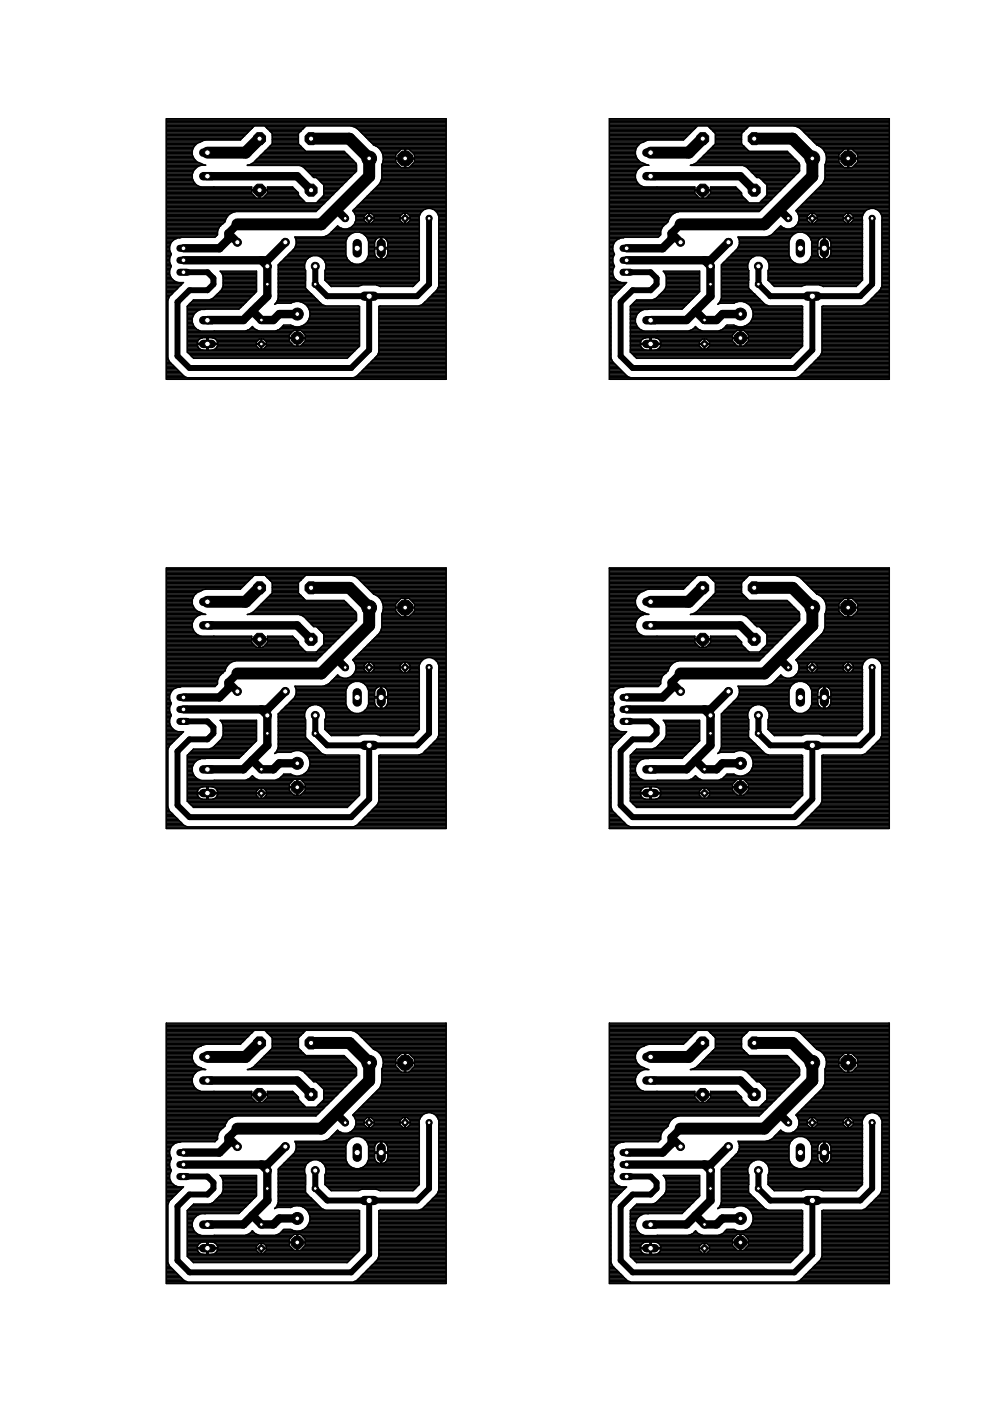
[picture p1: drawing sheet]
<svg xmlns="http://www.w3.org/2000/svg" width="210mm" height="297mm" viewBox="0 0 210 297" stroke-linecap="round" stroke-linejoin="round" font-family="sans-serif">
<path d="M55 29.4l-2.9 3h-8.1M66 29.4h8.1l4.2 4.2v3.8l-10.2 10.2h-17.8M149 29.4l-3 3h-8.1M159.9 29.4h8.1l4.2 4.2v3.8l-10.1 10.2h-17.8M55 124.6l-2.9 3h-8.1M66 124.6h8.1l4.2 4.2v3.8l-10.2 10.2h-17.8M149 124.6l-3 3h-8.1M159.9 124.6h8.1l4.2 4.2v3.8l-10.1 10.2h-17.8M55 221.1l-2.9 3h-8.1M66 221.1h8.1l4.2 4.2v3.8l-10.2 10.2h-17.8M149 221.1l-3 3h-8.1M159.9 221.1h8.1l4.2 4.2v3.8l-10.1 10.2h-17.8" fill="none" stroke="#000" stroke-width="2.5"/>
<path d="M50.3 47.6l-1.9 1.9 1.9 1.9M71.9 45l1.3 1.3M144.3 47.6l-1.9 1.9 1.9 1.9M165.9 45l1.3 1.3M50.3 142.8l-1.9 1.9 1.9 1.9M71.9 140.3l1.3 1.2M144.3 142.8l-1.9 1.9 1.9 1.9M165.9 140.3l1.3 1.2M50.3 239.3l-1.9 1.9 1.9 1.9M71.9 236.7l1.3 1.3M144.3 239.3l-1.9 1.9 1.9 1.9M165.9 236.7l1.3 1.3" fill="none" stroke="#000" stroke-width="1.7"/>
<g fill="none" stroke="#000" stroke-width="1.8">
<path d="M44 37.4h19l3 2.9M137.9 37.4h19.1l2.9 2.9M48.4 49.5v1.2l-1.9 1.9h-7.6M55.4 55.2l1.3 1.3v6.3l-3.2 3.2M60.5 51.4l-3.8 3.8h-17.8M142.4 49.5v1.2l-1.9 1.9h-7.6M149.4 55.2l1.2 1.3v6.3l-3.1 3.2M154.5 51.4l-3.9 3.8h-17.7M53.5 66l-1.9 1.9h-7.6M53.5 66l1.9 1.9h2.6l1.2-1.3h3.8M147.5 66l-1.9 1.9h-7.7M147.5 66l1.9 1.9h2.5l1.3-1.3h3.8"/>
<path d="M44 132.6h19l3 3M137.9 132.6h19.1l2.9 3M48.4 144.7v1.3l-1.9 1.9h-7.6M55.4 150.4l1.3 1.3v6.3l-5.1 5.1h-7.6M60.5 146.6l-3.8 3.8h-17.8M142.4 144.7v1.3l-1.9 1.9h-7.6M149.4 150.4l1.2 1.3v6.3l-5 5.1h-7.7M154.5 146.6l-3.9 3.8h-17.7M53.5 161.2l1.9 1.9h2.6l1.2-1.3h3.8M147.5 161.2l1.9 1.9h2.5l1.3-1.3h3.8M44 229.1h19l3 3M137.9 229.1h19.1l2.9 3"/>
<path d="M48.4 241.2v1.3l-1.9 1.9h-7.6M53.5 257.7l1.9 1.9h2.6l1.2-1.3h3.8M55.4 246.9l1.3 1.3v6.3l-5.1 5.1-7.6 .1M60.5 243.1l-3.8 3.8h-17.8M142.4 241.2v1.3l-1.9 1.9h-7.6M147.5 257.7l1.9 1.9h2.5l1.3-1.3h3.8M149.4 246.9l1.2 1.3v6.3l-5 5.1-7.7 .1M154.5 243.1l-3.9 3.8h-17.7"/>
</g>
<path d="M38.9 57.7h5.1l1.3 1.3v1.3l-1.3 1.2h-3.8l-2.6 2.6v11.4l2.6 2.5h34.3l3.8-3.8v-11.4M91 46.3v14l-2.6 2.5h-19l-2.6-2.5v-3.8M132.9 57.7h5l1.3 1.3v1.3l-1.3 1.2h-3.8l-2.5 2.6v11.4l2.5 2.5h34.3l3.8-3.8v-11.4M184.9 46.3v14l-2.5 2.5h-19.1l-2.5-2.5v-3.8M38.9 153h5.1l1.3 1.2v1.3l-1.3 1.3h-3.8l-2.6 2.5v11.4l2.6 2.5h34.3l3.8-3.8v-11.4M91 141.5v14l-2.6 2.5h-19l-2.6-2.5v-3.8M132.9 153h5l1.3 1.2v1.3l-1.3 1.3h-3.8l-2.5 2.5v11.4l2.5 2.5h34.3l3.8-3.8v-11.4M184.9 141.5v14l-2.5 2.5h-19.1l-2.5-2.5v-3.8M91 238v14l-2.6 2.5h-19l-2.6-2.5v-3.8M184.9 238v14l-2.5 2.5h-19.1l-2.5-2.5v-3.8M38.9 249.4h5.1l1.3 1.3v1.3l-1.3 1.3h-3.8l-2.6 2.5v11.4l2.6 2.6h34.3l3.8-3.8v-11.5M132.9 249.4h5l1.3 1.3v1.3l-1.3 1.3h-3.8l-2.5 2.5v11.4l2.5 2.6h34.3l3.8-3.8v-11.5" fill="none" stroke="#000" stroke-width="1.3"/>
<g fill="none" stroke="#000" stroke-width=".32">
<path d="M35.3 25.2h59.3v55.2h-59.3zM35.3 32h5.5M35.3 35.6h6.3M35.3 40h18.1M35.3 39.7h18.1M35.3 39.4h6.7M35.3 39.1h6.3M35.3 38.9h6M35.3 38.6h5.8M35.3 38.3h5.7M35.3 38h5.6M35.3 37.8h5.5"/>
<path d="M35.3 37.5h5.5M35.3 37.2h5.5M35.3 37h5.5M35.3 36.7h5.6M35.3 36.4h5.7M35.3 36.1h5.8M35.3 35.9h6M35.3 35.3h6.7M35.3 34.8h7.5M35.3 34.5h6.9M35.3 34.2h6.4M35.3 34h6.1"/>
<path d="M35.3 33.7h5.8M35.3 33.4h5.7M35.3 33.1h5.6M35.3 32.9h5.5M35.3 32.6h5.5M35.3 32.3h5.5M35.3 31.8h5.5M35.3 31.5h5.6M35.3 31.2h5.8M35.3 30.9h5.9M35.3 30.7h6.2M35.3 30.4h6.5"/>
<path d="M35.3 30.1h7.1M35.3 29.9h7.6M35.3 29.6h15.7M35.3 29.3h16M35.3 29h16.3M35.3 28.8h16.6M35.3 28.5h16.8M35.3 28.2h17.1M35.3 27.9h17.4M35.3 27.7h17.7M35.3 27.4h17.9M35.3 27.1h18.2"/>
<path d="M35.3 26.9h18.5M35.3 26.6h59.3M35.3 26.3h59.3M35.3 26h59.3M35.3 25.8h59.3M35.3 25.5h59.3M35.3 25.2h59.3M41.1 33.7l.7 .6 1.8 .7-8.3 .1M41.8 30.4a2.35 2.35 0 0 0-.7 3.3M42.6 35a2.36 2.36 0 0 0-1.9 2.3 2.36 2.36 0 0 0 1.9 2.4h10.8v.5h1.5v1.8h-.6l-.9-1v-.6h3.3v.6l-1 1h-.5v-1.8h1.5v-.5h5.3l1.3 1.2v.5l1.5 1.6M42.9 29.8l-1.1 .6M53.3 34.8h22.2"/>
<path d="M53.4 27.2l.5-.5h2.3l1.5 1.6v2.2l-.5 .6M53.4 27.2l-2.4 2.5h-7.4l-.7 .1M53.4 27.2h.1M53.7 34.5h21.7M54 34.2h21.1M54.3 34h20.5M54.6 33.7h19.9M54.8 33.4h19.5M55.1 33.1h18.9M55.4 32.9h18.3M55.6 32.6h17.9M55.9 32.3h17.3"/>
<path d="M56.2 32l16.8 .1 2.4 2.4 .2 .4v1.4l-8.6 8.6h-17l-1.3 .5M56.3 26.9h8.4M56.5 31.8h8M56.6 27.1h7.8M56.7 27.2h.1M56.7 40h5.6M56.7 39.7h5.4M56.7 31.5h7.5M56.9 27.4h7.3M57 31.2h7M57.1 27.7h6.8M57.2 31.1l-3.5 3.4-1.2 .6h23.1"/>
<path d="M57.2 27.7v.1M57.2 31.1h.1M57.3 30.9h6.4M57.4 27.9h6.2M57.6 30.7h5.8M57.7 28.2h5.6M57.7 30.4h5.6M57.7 30.1h5.6M57.7 29.9h5.6M57.7 29.6h5.6M57.7 29.3h5.6M57.7 29h5.6"/>
<path d="M57.7 28.8h5.6M57.7 28.5h5.6M63.5 35.1l.8 .3 2.2 2.2h.6l1.5 1.6v2.2l-1.5 1.6M63.8 27.7v.1M64.1 35.3h11.5M64.3 27.2v.1M64.5 35.6h11.1M64.8 35.9h10.8M65 36.1h10.6M65.3 36.4h10.2M65.6 36.7h9.6M65.8 37h9.1"/>
<path d="M66.1 37.2h8.5M66.4 37.5h8M67.2 37.8h6.9M67.5 38h6.3M67.8 38.3h5.7M68 38.6h5.3M68.3 38.9h4.7M68.6 39.1h4.1M68.6 40h3.3M68.6 39.7h3.6M68.6 39.4h3.9M75 26.9h19.6"/>
<path d="M75.5 27.1h19.1M75.9 27.4h18.7M76.2 27.7h18.4M76.4 27.9h18.2M76.7 28.2h17.9M77 28.5h17.6M77.3 28.8h17.3M77.5 29h17.1M77.8 29.3h16.8M78.1 29.6h16.5M78.3 29.9h16.3M78.6 30.1h16"/>
<path d="M78.9 30.4h15.7M79.2 30.7h15.4M79.5 40h15.1M79.7 30.9h14.9M79.8 39.7h14.8M80.1 39.4h14.5M80.1 31.2h14.5M80.3 39.1h14.3M80.4 31.5h14.2M80.5 38.9h14.1M80.7 31.7l-.6-.5-.9-.5-3.5-3.5-.6-.3-.7-.2h-9.6l-1.5 1.6v2.2l1.5 1.6M80.7 31.7l.4 .7 .2 1.6"/>
<path d="M80.7 38.6h13.9M80.7 31.8h4.2M80.8 38.3h13.8M80.8 32h3.8M80.9 38h13.7M81 35.1h3.5M81 35.6h13.6M81 37.8h13.6M81 37.5h13.6M81 37.2h13.6M81 37h13.6M81 36.7h13.6"/>
<path d="M81 36.4h13.6M81 36.1h13.6M81 35.9h13.6M81 35.3h3.8M81 32.3h3.4M81 34.8h3.3M81.1 32.6h3M81.1 34.5h2.9M81.2 32.9h2.7M81.2 34.2h2.7M81.3 34l-.3 .9v2.8l-.6 1.4-5.6 5.6a2.26 2.26 0 0 1 0 3.2 2.26 2.26 0 0 1-3.2 0l-1.3 1.3M81.3 34h2.6"/>
<path d="M81.3 33.7h4.5M81.3 33.4h2.6M81.3 33.1h2.6M85.1 35.6l-1.2-1.2v-.7h4v.7l-1.2 1.2M85.8 32h.2M85.8 35.1h.2M85.8 35.6v-4h-.7l-1.2 1.2v.7h4v-.7l-1.2-1.2h-.7v4M85.8 35.3h.2M85.8 34.8h.2M85.8 34.5h.2M85.8 34.2h.2M85.8 34h.2"/>
<path d="M85.8 33.4h.2M85.8 33.1h.2M85.8 32.9h.2M85.8 32.6h.2M85.8 32.3h.2M85.8 31.8h.2M86 33.7h8.6M86.9 31.8h7.7M87 35.3h7.6M87.1 32h7.5M87.2 35.1h7.4M87.4 32.3h7.2"/>
<path d="M87.5 34.8h7.1M87.7 32.6h6.9M87.8 34.5h6.8M87.9 34.2h6.7M87.9 34h6.7M87.9 33.4h6.7M87.9 33.1h6.7M87.9 32.9h6.7M129.2 25.2h59.4v55.2h-59.4zM129.2 32h5.5M129.2 35.6h6.3M129.2 40h18.1"/>
<path d="M129.2 39.7h18.1M129.2 39.4h6.8M129.2 39.1h6.4M129.2 38.9h6.1M129.2 38.6h5.8M129.2 38.3h5.7M129.2 38h5.6M129.2 37.8h5.5M129.2 37.5h5.5M129.2 37.2h5.5M129.2 37h5.5M129.2 36.7h5.6"/>
<path d="M129.2 36.4h5.7M129.2 36.1h5.8M129.2 35.9h6.1M129.2 35.3h6.7M129.2 34.8h7.5M129.2 34.5h7M129.2 34.2h6.4M129.2 34h6.2M129.2 33.7h5.9M129.2 33.4h5.8M129.2 33.1h5.7M129.2 32.9h5.5"/>
<path d="M129.2 32.6h5.5M129.2 32.3h5.5M129.2 31.8h5.6M129.2 31.5h5.7M129.2 31.2h5.8M129.2 30.9h6M129.2 30.7h6.2M129.2 30.4h6.5M129.2 30.1h7.2M129.2 29.9h7.7M129.2 29.6h15.8M129.2 29.3h16.1"/>
<path d="M129.2 29h16.3M129.2 28.8h16.6M129.2 28.5h16.9M129.2 28.2h17.2M129.2 27.9h17.4M129.2 27.7h17.7M129.2 27.4h18M129.2 27.1h18.2M129.2 26.9h18.5M129.2 26.6h59.4M129.2 26.3h59.4M129.2 26h59.4"/>
<path d="M129.2 25.8h59.4M129.2 25.5h59.4M129.2 25.2h59.4M135.1 33.7l.6 .6 1.9 .7-8.4 .1M136.6 35a2.36 2.36 0 0 0-1.9 2.3 2.36 2.36 0 0 0 1.9 2.4h10.7v.5h1.6v1.8h-.6l-1-1v-.6h3.4v.6M147.2 34.8h22.2M147.3 27.2l.1 .1M147.7 34.5h21.6M148 34.2h21.1M148.3 34h20.5M148.5 33.7h20M148.8 33.4h19.4"/>
<path d="M149.1 33.1h18.9M149.3 32.9h18.4M149.6 32.6h17.8M149.9 32.3h17.3M150.2 32l16.7 .1 2.5 2.4 .1 .4v1.4l-8.5 8.6h-17.1l-1.3 .5M150.3 26.9h8.3M150.4 31.8h8.1M150.5 27.1h7.9M150.7 40h5.6M150.7 39.7h5.3M150.7 31.5h7.5M150.8 27.4h7.3"/>
<path d="M151 31.2h6.9M151.1 27.7h6.7M151.2 31.1l.5-.6v-2.2l-1.6-1.6h-2.2l-3 3h-7.3a5.9 5.9 0 0 0-2.5 1.4l-.4 .8v.9l.4 .9M151.2 31.1l-3.5 3.4-1.3 .6h23.1M151.2 31.1h.1M151.2 30.9h6.4M151.3 27.9h6.2M151.5 30.7h5.9M151.6 28.2h5.7M151.7 30.4h5.5M151.7 30.1h5.5M151.7 29.9h5.5"/>
<path d="M151.7 29.6h5.5M151.7 29.3h5.5M151.7 29h5.5M151.7 28.8h5.5M151.7 28.5h5.5M157.4 35.1l.9 .3 2.2 2.2h.5l1.6 1.6v2.2l-1.6 1.6h-31.8M157.8 27.7v.1M158.1 35.3h11.4M158.3 27.2v.1M158.5 35.6h11M158.7 35.9h10.8M159 36.1h10.5"/>
<path d="M159.3 36.4h10.1M159.5 36.7h9.6M159.8 37h9.1M160.1 37.2h8.5M160.4 37.5h7.9M161.2 37.8h6.8M161.4 38h6.4M161.7 38.3h5.8M162 38.6h5.2M162.3 38.9h4.6M162.5 39.1h4.2M162.6 40h3.3"/>
<path d="M162.6 39.7h3.5M162.6 39.4h3.8M168.9 26.9h19.7M169.5 27.1h19.1M169.8 27.4h18.8M170.1 27.7h18.5M170.4 27.9h18.2M170.7 28.2h17.9M170.9 28.5h17.7M171.2 28.8h17.4M171.5 29h17.1M171.7 29.3h16.9"/>
<path d="M172 29.6h16.6M172.3 29.9h16.3M172.6 30.1h16M172.8 30.4h15.8M173.1 30.7h15.5M173.5 40h15.1M173.7 30.9h14.9M173.7 39.7h14.9M174 39.4h14.6M174.1 31.2l.5 .5M174.1 31.2l-.9-.5-3.5-3.5-.6-.3-.7-.2h-9.6l-1.6 1.6v2.2l1.6 1.6M174.1 31.2h14.5"/>
<path d="M174.3 39.1h14.3M174.4 31.5h14.2M174.5 38.9h14.1M174.6 31.7l.4 .7 .2 1.6M174.6 31.8h4.3M174.6 38.6h14M174.8 38.3h13.8M174.8 32h3.8M174.8 38h13.8M174.9 37.8h13.7M174.9 35.1h3.6M174.9 35.6h13.7"/>
<path d="M174.9 37.5h13.7M174.9 37.2h13.7M174.9 37h13.7M174.9 36.7h13.7M174.9 36.4h13.7M174.9 36.1h13.7M174.9 35.9h13.7M174.9 35.3h3.9M174.9 32.3h3.4M175 34.8h3.2M175 32.6h3M175.1 34.5h2.8"/>
<path d="M175.1 32.9h2.8M175.2 34.2h2.7M175.2 33.1h2.7M175.2 34l-.3 .9v2.8l-.5 1.4-5.7 5.6a2.26 2.26 0 0 1 .1 3.2 2.26 2.26 0 0 1-3.3 0l-1.8 1.8-.6 .4M175.2 34h2.7M175.2 33.7h4.5M175.2 33.4h2.7M179 35.6l-1.1-1.2v-.7h3.9v.7l-1.1 1.2M179.7 32h.2M179.7 35.1h.2M179.7 35.6v-4h-.7l-1.1 1.2v.7h3.9v-.7l-1.1-1.2h-.8v4M179.7 35.3h.2"/>
<path d="M179.7 34.8h.2M179.7 34.5h.2M179.7 34.2h.2M179.7 34h.2M179.7 33.4h.2M179.7 33.1h.2M179.7 32.9h.2M179.7 32.6h.2M179.7 32.3h.2M179.7 31.8h.2M179.9 33.7h8.7M180.8 31.8h7.8"/>
<path d="M180.9 35.3h7.7M181.1 32h7.5M181.2 35.1h7.4M181.4 32.3h7.2M181.5 34.8h7.1M181.7 32.6h6.9M181.7 34.5h6.9M181.8 34.2h6.8M181.8 34h6.8M181.8 33.4h6.8M181.8 33.1h6.8M181.8 32.9h6.8"/>
<path d="M35.3 52.8h.7M35.3 59.9h3.6l-.5 .4M35.3 46.2h12.7M35.3 47.3h12.1M35.3 49.2h10.8M35.3 43h33.6M35.3 59.6h1.7M35.3 59.3h1.4M35.3 59.1h1.1M35.3 58.8h.9M35.3 58.5h.8M35.3 58.3h.7"/>
<path d="M35.3 58h.7M35.3 57.7h.7M35.3 57.4h.7M35.3 57.1h.7M35.3 56.9h.8M35.3 56.6h.9M35.3 56.3h1M35.3 56.1h.9M35.3 55.8h.7M35.3 55.5h.7M35.3 55.2h.7M35.3 55h.7"/>
<path d="M35.3 54.7h.7M35.3 54.4h.8M35.3 54.1h.9M35.3 53.9h1M35.3 53.6h.9M35.3 53.3h.8M35.3 53.1h.7M35.3 52.5h.7M35.3 52.2h.7M35.3 52h.8M35.3 51.7h.9M35.3 51.4h1"/>
<path d="M35.3 51.1h1.3M35.3 50.9h1.5M35.3 50.6h2M35.3 50.3h3.1M35.3 50.1h10.5M35.3 49.8h10.8M35.3 49.5h10.8M35.3 49h10.8M35.3 48.7h10.9M35.3 48.4h11.1M35.3 48.2h11.2M35.3 47.9h11.5"/>
<path d="M35.3 47.6h11.7M35.3 47.1h12.3M35.3 46.8h12.5M35.3 46.5h12.5M35.3 46h12.9M35.3 45.7h13.1M35.3 45.4h13.4M35.3 45.1h13.8M35.3 44.9h14.7M35.3 44.6h32M35.3 44.3h32.2M35.3 44h32.5"/>
<path d="M35.3 43.8h32.8M35.3 43.5h33M35.3 43.2h33.3M35.3 42.7h29.2M35.3 42.4h28.9M35.3 42.1h28.7M35.3 41.9h18.9M35.3 41.6h18.6M35.3 41.3h18.4M35.3 41h18.1M35.3 40.8h18.1M35.3 40.5h18.1"/>
<path d="M35.3 40.2h19.6M36 53.1l.3 .8M36.3 53.9a2.23 2.23 0 0 0 0 2.6M36.3 56.5a2.23 2.23 0 0 0 1.4 3.4M36.3 53.9h.1M36.3 56.5h.1M46.1 49.8l-.5 .5h-7.1a2.71 2.71 0 0 0-2.5 1.9v.9M46.5 48.2l-.4 .8v.8M46.9 57.7h7.5M47.1 58h7.3M47.2 58.3h7.2M47.3 58.5h7.1"/>
<path d="M47.3 59.9h7.1M47.3 59.6h7.1M47.3 59.3h7.1M47.3 59.1h7.1M47.3 58.8h7.1M48.7 45.4l-.5 .5-.5 1.1-1.2 1.2M54.9 41.9h.3M54.9 41.6h.3M54.9 41.3h.3M54.9 41h.3M54.9 40.8h.3M54.9 40.5h.3"/>
<path d="M55.2 40.2h7.4M55.9 41.9h7.8M56.1 41.6h7.3M56.4 41.3h6.9M56.7 41h6.6M56.7 40.8h6.4M56.7 40.5h6.2M59 59.9h5.8M59 59.6h5.8M59 59.3h5.8M59 59.1h5.8M59 58.8h5.8"/>
<path d="M59 58.5h5.8M59 58.3h5.8M59 58h5.8M59 57.7h5.8M59 57.4h5.8M59 57.1h5.7M59 56.9h5.6M59 56.6h5.6M59 56.3h5.6M59.1 56.1h5.5M59.3 55.8h5.4M59.6 55.5h5.2"/>
<path d="M59.9 55.2h5M60.2 55h4.9M60.4 54.7h5M60.7 54.4h5.1M61 54.1h12.3M61.3 53.9h12M61.5 53.6h11.8M61.8 53.3h11.5M62.1 53.1h11.2M62.3 52.8h11M62.5 52.5h10.8M62.6 50.3h11.1"/>
<path d="M62.6 52.2h10.7M62.7 50.6h10.9M62.7 52h10.6M62.8 50.9v.9l-.3 .9-3.5 3.4v7.1l-.3 .9-.5 .4 .6-.2h2.9a2.7 2.7 0 0 1 4 2.3 2.7 2.7 0 0 1-4 2.3h-1.5l-.9 .9-.9 .4h-3.5l-.8-.4-.6-.6-.6 .6-.8 .4h-6.8M62.8 51.7h10.5M62.8 51.4h10.5M62.8 51.1h10.5M62.8 50.9h10.6M64.6 56.9a2.31 2.31 0 0 1 2.2-2.8 2.31 2.31 0 0 1 2.3 2.8M64.6 56.9l.2 .5M64.8 57.4v3.7l1.2 1.2M64.8 59.4h.1"/>
<path d="M67.4 42.7h1.8M67.7 42.4h1.7M67.9 54.4h5.5M67.9 42.1h1.8M68.2 41.9h1.8M68.3 54.7h5.3M68.5 41.6h1.8M68.6 55h5.1M68.6 41.3h1.9M68.6 41h2.2M68.6 40.8h2.5M68.6 40.5h2.8"/>
<path d="M68.6 40.2h3M68.8 55.2h5.1M68.9 59.3h20M68.9 59.1h20M68.9 58.8h20M68.9 58.5h20M68.9 58.3h20M68.9 58h20M68.9 57.7h20M68.9 57.4h20M68.9 55.5h5.3M68.9 57.4v2"/>
<path d="M68.9 59.4h.1M68.9 59.4l1.3 1.3h5.7l.9-.3h2.9l.9 .3h7l1.3-1.3v-12.6a2.12 2.12 0 0 1 2.1-2.6 2.12 2.12 0 0 1 2 2.6v13.9l-.3 .7-3.1 3.1-.8 .4-8.5 .1v9.6M69 57.1h19.9M69 55.8h5.7M69.1 59.6h19.6M69.1 56.9h19.8M69.1 56.6h19.8M69.1 56.3h19.8M69.1 56.1h19.8M69.1 56.9l-.2 .5M69.2 50.1l-.7 .1h-6l.3 .7M69.2 50.1h4.7"/>
<path d="M69.4 59.9h19M69.6 49.8h4.6M70 49.5h4.6M70.2 49.2h18.7M70.3 49.2l-1.1 .9M70.3 49.2h.1M70.5 49h18.4M70.8 48.7h18.1M71.1 48.4h1.3M71.3 48.2h.6M73.3 51.2v2.9l.4 .9M73.9 48.4h15"/>
<path d="M74.5 48.2h14.4M74.8 47.9h14.1M74.9 44.6h14.8M75 44.9h14.4M75.1 47.6h13.8M75.1 44.3h15.2M75.2 45.1h14M75.2 47.3h13.7M75.2 49.2l-.8 .4-.7 .7-.4 .9M75.3 45.4h2.3M75.3 47.1h2.2M75.4 45.7h2"/>
<path d="M75.4 44h19.2M75.4 46.8h1.9M75.5 46.2h13.4M75.5 46.5h1.7M75.5 46h1.7M75.7 43.8h18.9M76 43.5h18.6M76.2 49.2l.9 .4 .7 .7 .3 .9M76.2 43.2h18.4M76.5 43h18.1M76.8 42.7h17.8M76.8 55.8h12.1"/>
<path d="M76.9 49.5h12M77.1 42.4h17.5M77.2 46.2v-.4l.6-.6h.4v2.1M77.3 55.5h11.6M77.3 49.8h11.6M77.3 42.1h17.3M77.5 55.2h11.4M77.6 50.1h11.3M77.6 41.9h17M77.8 55h2.6M77.8 50.3h2.5M77.8 47.3l-.6-.6v-.4h2.1v.4l-.6 .6"/>
<path d="M77.9 41.6h16.7M77.9 54.7h2M77.9 50.6h2M78 54.4h1.7M78 50.9h1.7M78.1 54.1h1.4M78.1 52.8h10.8M78.1 54.1a2.47 2.47 0 0 1-1.9 1.9 2.47 2.47 0 0 1-2.5-1M78.1 53.9h1.3M78.1 53.6h1.3M78.1 53.3h1.3M78.1 53.1h1.3"/>
<path d="M78.1 52.5h2.6M78.1 52.2h1.3M78.1 52h1.3M78.1 51.7h1.3M78.1 51.4h1.3M78.1 51.1h1.4M78.1 41.3h16.5M78.1 51.2v2.9M78.2 47.1h.1M78.2 46.8h.1M78.2 46.5h.1M78.2 46h.1"/>
<path d="M78.2 45.7h.1M78.2 45.4h.1M78.4 41h16.2M78.7 40.8h15.9M78.9 45.4h6.3M79 40.5h15.6M79 47.1h6.2M79.2 45.7h5.8M79.2 40.2h15.4M79.3 46.8h5.6M79.3 46.2v-.4l-.6-.6h-.4v2.1M79.3 46.5h5.5"/>
<path d="M79.3 46h5.5M79.4 52.8v1.2l.5 .7M80.7 55h.3M80.7 54.7h.3M80.7 54.4h.3M80.7 54.1h.3M80.7 53.9h.3M80.7 53.6h.3M80.7 53.3h.3M80.7 53.1h.3M80.7 52.2h.3M80.7 52h.3"/>
<path d="M80.7 51.7h.3M80.7 51.4h.3M80.7 51.1h.3M80.7 50.9h.3M80.7 50.6h.3M80.7 50.3h.3M81 52.5h7.9M81.2 55h7.7M81.3 50.3h7.6M81.7 54.7h7.2M81.7 50.6h7.2M82 54.4h6.9"/>
<path d="M82 50.9h6.9M82 50.9l.2 .6v1h-2.8v-1a1.37 1.37 0 0 1 1.3-1.3v4.8l-.8-.3M82 50.9l-.5-.5-.5-.2v4.8h.1M82.1 54.1h6.8M82.1 51.1h6.8M82.2 53.9h6.7M82.2 51.4h6.7M82.2 53.6h6.7M82.2 53.3h6.7M82.2 53.1h6.7M82.2 52.2h6.7M82.2 52h6.7"/>
<path d="M82.2 51.7h6.7M82.2 52.8v.9a1.46 1.46 0 0 1-1.1 1.3M84.8 46.2v-.4l.6-.6h.4v2.1M85.4 47.3l-.6-.6v-.4h2.2v.4l-.7 .6M85.8 47.1h.1M85.8 46.8h.1M85.8 46.5h.1M85.8 46h.1M85.8 45.7h.1M85.8 45.4h.1M86.5 45.4h2.6M86.6 47.1h2.3"/>
<path d="M86.8 45.7h2.2M86.9 46.8h2M87 46.2v-.4l-.7-.6h-.4v2.1M87 46.5h1.9M87 46h1.9M91.7 44.3h2.9M92.2 44.6h2.4M92.5 44.9h2.1M92.8 45.1h1.8M92.9 45.4h1.7M93 45.7h1.6M93 52.8h1.6"/>
<path d="M93 59.9h1.6M93 47.3h1.6M93 49.2h1.6M93 59.6h1.6M93 59.3h1.6M93 59.1h1.6M93 58.8h1.6M93 58.5h1.6M93 58.3h1.6M93 58h1.6M93 57.7h1.6M93 57.4h1.6"/>
<path d="M93 57.1h1.6M93 56.9h1.6M93 56.6h1.6M93 56.3h1.6M93 56.1h1.6M93 55.8h1.6M93 55.5h1.6M93 55.2h1.6M93 55h1.6M93 54.7h1.6M93 54.4h1.6M93 54.1h1.6"/>
<path d="M93 53.9h1.6M93 53.6h1.6M93 53.3h1.6M93 53.1h1.6M93 52.5h1.6M93 52.2h1.6M93 52h1.6M93 51.7h1.6M93 51.4h1.6M93 51.1h1.6M93 50.9h1.6M93 50.6h1.6"/>
<path d="M93 50.3h1.6M93 50.1h1.6M93 49.8h1.6M93 49.5h1.6M93 49h1.6M93 48.7h1.6M93 48.4h1.6M93 48.2h1.6M93 47.9h1.6M93 47.6h1.6M93 47.1h1.6M93 46.8h1.6"/>
<path d="M93 46.2h1.6M93 46.5h1.6M93 46h1.6M129.2 52.8h.7M129.2 59.9h3.6l-2.9 3M129.2 46.2h12.7M129.2 47.3h12.1M129.2 49.2h10.9M129.2 59.6h1.8M129.2 59.3h1.4M129.2 59.1h1.2M129.2 58.8h1"/>
<path d="M129.2 58.5h.9M129.2 58.3h.8M129.2 58h.7M129.2 57.7h.7M129.2 57.4h.7M129.2 57.1h.8M129.2 56.9h.9M129.2 56.6h1M129.2 56.3h1M129.2 56.1h.9M129.2 55.8h.8M129.2 55.5h.7"/>
<path d="M129.2 55.2h.7M129.2 55h.7M129.2 54.7h.7M129.2 54.4h.8M129.2 54.1h1M129.2 53.9h1.1M129.2 53.6h.9M129.2 53.3h.8M129.2 53.1h.7M129.2 52.5h.7M129.2 52.2h.7M129.2 52h.8"/>
<path d="M129.2 51.7h.9M129.2 51.4h1M129.2 51.1h1.3M129.2 50.9h1.6M129.2 50.6h2.1M129.2 50.3h3.2M129.2 50.1h10.6M129.2 49.8h10.9M129.2 49.5h10.9M129.2 49h10.9M129.2 48.7h11M129.2 48.4h11.1"/>
<path d="M129.2 48.2h11.2M129.2 47.9h11.5M129.2 47.6h11.8M129.2 47.1h12.4M129.2 46.8h12.5M129.2 46.5h12.6M129.2 46h12.9M129.2 45.7h13.1M129.2 45.4h13.4M129.2 45.1h13.9M129.2 44.9h14.7M129.2 44.6h32"/>
<path d="M129.2 44.3h32.3M129.2 44h32.6M129.2 43.8h32.8M129.2 43.5h33.1M129.2 43.2h33.4M129.2 42.7h29.3M129.2 42.4h29M129.2 42.1h28.7M129.2 41.9h19M129.2 41.6h18.7M129.2 41.3h18.4M129.2 41h18.1"/>
<path d="M129.2 40.8h18.1M129.2 40.5h18.1M129.2 40.2h19.7M129.9 53.1l.4 .8M130.3 51.4l-.4 .8v.9M130.3 53.9a2.33 2.33 0 0 0 0 2.6 2.23 2.23 0 0 0 1.4 3.4M140.1 49v.8l-.6 .5h-7.1a2.96 2.96 0 0 0-2.1 1.1M140.8 57.7h7.5M141 58h7.3M141.1 58.3h7.2M141.2 58.5h7.1M141.3 59.9h7"/>
<path d="M141.3 59.6h7M141.3 59.3h7M141.3 59.1h7M141.3 58.8h7M142.6 45.4l-.5 .5-.5 1.1a5 5 0 0 0-1.5 2M148.9 41.9h.2M148.9 41.6h.2M148.9 41.3h.2M148.9 41h.2M148.9 40.8h.2M148.9 40.5h.2M149.1 40.2h7.4"/>
<path d="M149.8 41.9h7.8M150.1 41.6h7.3M150.3 41.3h6.9M150.6 41h6.6M150.7 41l-1 1h-.6v-1.8h1.6v-.5h5.3l1.2 1.2v.5l1.6 1.6M150.7 40.8h6.4M150.7 40.5h6.1M153 59.9h5.7M153 59.6h5.7M153 59.3h5.7M153 59.1h5.7M153 58.8h5.7"/>
<path d="M153 58.5h5.7M153 58.3h5.7M153 58h5.7M153 57.7h5.7M153 57.4h5.7M153 57.1h5.6M153 56.9h5.5M153 56.6h5.5M153 56.3h5.5M153 56.1h5.5M153.3 55.8h5.3M153.6 55.5h5.1"/>
<path d="M153.8 55.2h5.1M154.1 55h5M154.4 54.7h4.9M154.7 54.4h5.1M154.9 54.1h12.4M155.2 53.9h12.1M155.5 53.6h11.8M155.7 53.3h11.6M156 53.1h11.3M156.3 52.8h11M156.5 52.5h10.8M156.5 50.3h11.1"/>
<path d="M156.6 52.2h10.7M156.6 50.6h10.9M156.7 52h10.6M156.7 50.9h10.7M156.8 50.9v.9l-.4 .9-3.4 3.4v7.1l-.4 .9-.4 .4 .5-.2h2.9a2.7 2.7 0 0 1 4.1 2.3 2.7 2.7 0 0 1-4.1 2.3h-1.5l-.2 .3M156.8 51.7h10.5M156.8 51.4h10.5M156.8 51.1h10.5M158.5 56.9a2.31 2.31 0 0 1 2.3-2.8 2.31 2.31 0 0 1 2.3 2.8M158.5 56.9l.2 .5M158.7 57.4v3.7l3.5 3.4 .7 .4 7.3 .1v8.4l-2.6 2.6h-32.6l-1.4-1.4M161.1 43h1.8"/>
<path d="M161.4 42.7h1.7M161.6 42.4h1.8M161.8 54.4h5.6M161.9 42.1h1.8M162.2 41.9h1.8M162.2 54.7h5.3M162.4 41.6h1.8M162.5 55h5.1M162.6 41.3h1.9M162.6 41h2.2M162.6 40.8h2.4M162.6 40.5h2.7"/>
<path d="M162.6 40.2h3M162.8 55.2h5.1M162.9 57.4v2l1.3 1.3h5.7l.9-.3h2.9l.9 .3h6.9l1.4-1.3v-12.6a2.12 2.12 0 0 1 2-2.6 2.12 2.12 0 0 1 2.1 2.6v13.9l-.3 .7-3.1 3.1-.8 .4-8.5 .1v9.6M162.9 59.3h20M162.9 59.1h20M162.9 58.8h20M162.9 58.5h20M162.9 58.3h20M162.9 58h20M162.9 57.7h20M162.9 57.4h20M162.9 55.5h5.3"/>
<path d="M162.9 59.4h.1M162.9 57.1h20M163 55.8h5.6M163.1 56.9l-.2 .5M163.1 59.6h19.5M163.1 56.9h19.8M163.1 56.6h19.8M163.1 56.3h19.8M163.1 56.1h19.8M163.1 50.1l-.7 .1h-5.9l.3 .7M163.1 50.1h4.8M163.3 59.9h19.1"/>
<path d="M163.6 49.8h4.5M163.9 49.5h4.6M164.2 49.2h18.7M164.5 49h18.4M164.7 48.7h18.2M165 48.4h1.4M165.3 48.2h.5M167.3 51.2v2.9M167.3 54.1l.3 .9M167.6 55a2.47 2.47 0 0 0 4.1 0M167.9 48.4h15M168.5 48.2h14.4"/>
<path d="M168.8 47.9h14.1M168.8 44.6h14.9M168.9 44.9h14.5M169 47.6h13.9M169.1 44.3h15.1M169.1 45.1h14M169.2 47.3h13.7M169.2 49.2l-.9 .4-.7 .7-.3 .9M169.2 45.4h2.4M169.3 47.1h2.2M169.4 45.7h1.9M169.4 44h19.2"/>
<path d="M169.4 46.2h13.4M169.4 46.8h1.8M169.4 46.5h1.8M169.4 46h1.8M169.7 43.8h18.9M169.9 43.5h18.7M170.2 49.2l.8 .4 .7 .7 .4 .9M170.2 43.2h18.4M170.5 43h18.1M170.8 55.8h12.1M170.8 42.7h17.8M170.8 49.5h12.1"/>
<path d="M171 42.4h17.6M171.2 46.2v-.4l.6-.6h.4v2.1M171.2 55.5h11.7M171.2 49.8h11.7M171.3 42.1h17.3M171.5 55.2h11.4M171.5 50.1h11.4M171.6 41.9h17M171.7 55h2.7M171.7 50.3h2.6M171.8 47.3l-.6-.6v-.4h2.1v.4l-.6 .6M171.8 41.6h16.8"/>
<path d="M171.9 54.7h2M171.9 50.6h1.9M172 54.4h1.6M172 50.9h1.6M172.1 54.1h1.4M172.1 51.1h1.4M172.1 52.8h10.8M172.1 51.2v2.9M172.1 54.1l-.4 .9M172.1 53.9h1.3M172.1 53.6h1.3M172.1 53.3h1.3"/>
<path d="M172.1 53.1h1.3M172.1 52.5h2.5M172.1 52.2h1.3M172.1 52h1.3M172.1 51.7h1.3M172.1 51.4h1.3M172.1 41.3h16.5M172.2 47.1h.1M172.2 46.8h.1M172.2 46.5h.1M172.2 46h.1M172.2 45.7h.1"/>
<path d="M172.2 45.4h.1M172.4 41h16.2M172.7 40.8h15.9M172.9 45.4h6.3M172.9 40.5h15.7M173 47.1h6.1M173.1 45.7h5.8M173.2 40.2h15.4M173.2 46.8h5.6M173.3 46.2v-.4l-.6-.6h-.4v2.1M173.3 46.5h5.5M173.3 46h5.5"/>
<path d="M173.4 52.8v1.2l.5 .7M173.9 54.7l.7 .3v-4.8a1.38 1.38 0 0 0-1.2 1.3v1h2.8v-1a1.43 1.43 0 0 0-1.3-1.3v4.8l.8-.3M174.6 55h.3M174.6 54.7h.3M174.6 54.4h.3M174.6 54.1h.3M174.6 53.9h.3M174.6 53.6h.3M174.6 53.3h.3M174.6 53.1h.3M174.6 52.2h.3M174.6 52h.3"/>
<path d="M174.6 51.7h.3M174.6 51.4h.3M174.6 51.1h.3M174.6 50.9h.3M174.6 50.6h.3M174.6 50.3h.3M174.9 52.5h8M175.1 55h7.8M175.2 50.3h7.7M175.7 54.7h7.2M175.7 50.6h7.2M175.9 54.4h7"/>
<path d="M175.9 50.9h7M176.1 54.1h6.8M176.1 51.1h6.8M176.1 53.9h6.8M176.1 51.4h6.8M176.2 52.8l-.1 1.2-.4 .7M176.2 53.6h6.7M176.2 53.3h6.7M176.2 53.1h6.7M176.2 52.2h6.7M176.2 52h6.7M176.2 51.7h6.7"/>
<path d="M178.8 46.2v-.4l.6-.6h.4v2.1M179.4 47.3l-.6-.6v-.4h2.1v.4l-.6 .6M179.8 47.1h.1M179.8 46.8h.1M179.8 46.5h.1M179.8 46h.1M179.8 45.7h.1M179.8 45.4h.1M180.5 45.4h2.5M180.6 47.1h2.3M180.8 45.7h2.1M180.8 46.8h2.1"/>
<path d="M180.9 46.2v-.4l-.6-.6h-.4v2.1M180.9 46.5h1.9M180.9 46h1.9M185.6 44.3h3M186.2 44.6h2.4M186.5 44.9h2.1M186.7 45.1h1.9M186.8 45.4h1.8M186.9 45.7h1.7M187 52.8h1.6M187 59.9h1.6M187 47.3h1.6"/>
<path d="M187 49.2h1.6M187 59.6h1.6M187 59.3h1.6M187 59.1h1.6M187 58.8h1.6M187 58.5h1.6M187 58.3h1.6M187 58h1.6M187 57.7h1.6M187 57.4h1.6M187 57.1h1.6M187 56.9h1.6"/>
<path d="M187 56.6h1.6M187 56.3h1.6M187 56.1h1.6M187 55.8h1.6M187 55.5h1.6M187 55.2h1.6M187 55h1.6M187 54.7h1.6M187 54.4h1.6M187 54.1h1.6M187 53.9h1.6M187 53.6h1.6"/>
<path d="M187 53.3h1.6M187 53.1h1.6M187 52.5h1.6M187 52.2h1.6M187 52h1.6M187 51.7h1.6M187 51.4h1.6M187 51.1h1.6M187 50.9h1.6M187 50.6h1.6M187 50.3h1.6M187 50.1h1.6"/>
<path d="M187 49.8h1.6M187 49.5h1.6M187 49h1.6M187 48.7h1.6M187 48.4h1.6M187 48.2h1.6M187 47.9h1.6M187 47.6h1.6M187 47.1h1.6M187 46.8h1.6M187 46.2h1.6M187 46.5h1.6"/>
<path d="M187 46h1.6M35.3 71.6h.3M35.3 62.3h1.1M35.3 65.6h.3M35.3 70.3h.3M35.3 68.9h.3M35.3 73h.3M35.3 79.8h3.8M35.3 79.5h3.5M35.3 79.3h3.2M35.3 79h2.9M35.3 78.7h2.7"/>
<path d="M35.3 78.4h2.4M35.3 78.2h2.1M35.3 77.9h1.8M35.3 77.6h1.6M35.3 77.4h1.3M35.3 77.1h1M35.3 76.8h.7M35.3 76.5h.6M35.3 76.3h.4M35.3 76h.3M35.3 75.7h.3M35.3 75.4h.3"/>
<path d="M35.3 75.2h.3M35.3 74.9h.3M35.3 74.6h.3M35.3 74.4h.3M35.3 74.1h.3M35.3 73.8h.3M35.3 73.5h.3M35.3 73.3h.3M35.3 72.7h.3M35.3 72.4h.3M35.3 72.2h.3M35.3 71.9h.3"/>
<path d="M35.3 71.4h.3M35.3 71.1h.3M35.3 70.8h.3M35.3 70.5h.3M35.3 70h.3M35.3 69.7h.3M35.3 69.4h.3M35.3 69.2h.3M35.3 68.6h.3M35.3 68.3h.3M35.3 68.1h.3M35.3 67.8h.3"/>
<path d="M35.3 67.5h.3M35.3 67.2h.3M35.3 67h.3M35.3 66.7h.3M35.3 66.4h.3M35.3 66.2h.3M35.3 65.9h.3M35.3 65.3h.3M35.3 65.1h.3M35.3 64.8h.3M35.3 64.5h.3M35.3 64.3h.3"/>
<path d="M35.3 64h.3M35.3 63.7h.3M35.3 63.4h.4M35.3 63.2h.5M35.3 62.9h.6M35.3 62.6h.9M35.3 62.1h1.4M35.3 61.8h1.7M35.3 61.5h2M35.3 61.3h2.2M35.3 61h2.5M35.3 60.7h2.8"/>
<path d="M35.3 60.4h3.1M35.3 60.2h3.3M35.9 62.9l-.3 .7v12.3l.3 .7 3.1 3.2 .8 .3M38.4 60.3v.1M38.4 60.3l-2.5 2.6M39.7 71.6h3.2M39.7 65.6h2.9M39.7 70.3h22.4M39.7 68.9h1.3M39.7 73h4.1M39.7 74.6h35.3M39.7 74.4h35.5"/>
<path d="M39.7 74.1h2.8M39.7 73.8h2.4M39.7 73.5h2.3M39.7 73.3h2.1M39.7 72.7h2.1M39.7 72.4h2.2M39.7 72.2h2.3M39.7 71.9h2.6M39.7 71.4h21.7M39.7 71.1h21.7M39.7 70.8h21.8M39.7 70.5h22.1"/>
<path d="M39.7 70h2.4M39.7 69.7h1.9M39.7 69.4h1.6M39.7 69.2h1.4M39.7 68.6h1.2M39.7 68.3h1.1M39.7 68.1h1.1M39.7 67.8h1.1M39.7 67.5h1.1M39.7 67.2h1.2M39.7 67h1.3M39.7 66.7h1.4"/>
<path d="M39.7 66.4h1.6M39.7 66.2h1.9M39.7 65.9h2.2M39.7 65.3h11.2M39.7 65.1h11.4M39.8 64.8h11.6M40 74.9h34.7M40.1 64.5h11.6M40.2 75.2h34.2M40.4 64.3h11.6M40.5 75.4h33.6M40.6 64h11.6"/>
<path d="M40.8 75.7h33.1M40.9 63.7h11.6M41.9 72.4l-.1 .4h4.4l-.1-.4M42.2 71.9l.8-.3h2l.6 .2 .5 .6M42.2 71.9l-.3 .5M43.8 71.6v2.6h-.8a1.32 1.32 0 0 1-1.2-1.2h4.4l-.3 .8M43.8 74.1h.3M43.8 73.8h.3M43.8 73.5h.3M43.8 73.3h.3M43.8 72.7h.3M43.8 72.4h.3"/>
<path d="M43.8 72.2h.3M43.8 71.9h.3M44.1 71.6v2.6l1.3-.1 .5-.3M44.1 73h17.9M44.7 63.4h8.1M45.1 71.6h31.1M45.3 63.2h7.7M45.4 74.1h30.1M45.5 62.9h7.8M45.7 71.9h9.3M45.8 62.6h7.8M45.8 73.8h9"/>
<path d="M46 72.2h8.7M46 73.5h8.5M46.1 62.3h7.8M46.1 72.4h8.3M46.1 73.3h8.3M46.2 72.7h8.2M46.4 62.1h7.7M46.6 61.8h7.8M46.9 61.5h7.5M47.1 61.3h7.3M47.2 61h7.2M47.3 60.7h7.1"/>
<path d="M47.3 60.4h7.1M47.3 60.2h7.1M51.6 64.7l-.9 .9h-7.1a2.38 2.38 0 0 0-2.8 1.8 2.38 2.38 0 0 0 1.8 2.8M51.6 64.7h.1M52.2 64h.1M52.2 64l-.6 .7M52.5 70h2M53 69.7h1M53.3 69.4h.4M54.4 73v.4l.6 .6h.4v-2.1h-.4l-.6 .6v.4h2.1v-.4l-.6-.6h-.4v2.1h.4l.6-.6v-.4M54.4 61.8v-4.3h-7.7l.3 .3 .3 .8v2.1l-.3 .7-1.9 1.9-.7 .3h-3.4l-1.3 1.3v9.7M54.4 61.8l-2.2 2.2"/>
<path d="M55.4 73.8h.1M55.4 73.5h.1M55.4 73.3h.1M55.4 72.7h.1M55.4 72.4h.1M55.4 72.2h.1M55.4 71.9h.1M55.9 71.9h5.5M56.1 73.8h19.7M56.2 72.2h5.2M56.3 73.5h19.8M56.4 72.4h5"/>
<path d="M56.5 73.3h5.8M56.5 72.7h5.2M58.5 64.3h3.2M58.7 64h3.7M58.8 63.7h8.6M58.9 70h17.3M58.9 63.4h8.2M59 62.3h7l2.2 2.2 .8 .4 7.2 .1v8.4l-2.6 2.6h-32.6l-1.3-1.4M59 63.2h7.8M59 62.9h7.6M59 62.6h7.3M59 62.1h6.7"/>
<path d="M59 61.8h6.4M59 61.5h6.2M59 61.3h5.9M59 61h5.8M59 60.7h5.8M59 60.4h5.8M59 60.2h5.8M59.4 69.7h16.8M59.6 69.4h16.6M59.9 69.2h2.3M61.4 71.6v-.6l.9-1h.6v3.4h-.6l-.9-1v-.6h3.3v.6l-1 1h-.6v-3.4h.6l1 1v.6M62.9 70.3h.2"/>
<path d="M62.9 73h.2M62.9 73.3h.2M62.9 72.7h.2M62.9 72.4h.2M62.9 72.2h.2M62.9 71.9h.2M62.9 71.4h.2M62.9 71.1h.2M62.9 70.8h.2M62.9 70.5h.2M63.6 64h4.1M63.8 73.3h12.4"/>
<path d="M63.9 69.2h12.3M64 70.3h12.2M64.1 73h12.1M64.3 70.5h11.9M64.3 64.3h3.6M64.4 72.7h11.8M64.5 68.9h11.7M64.5 70.8h11.7M64.6 72.4h11.6M64.7 72.2h11.5M64.7 71.9h11.5M64.7 71.4h11.5"/>
<path d="M64.7 71.1h11.5M64.8 64.5h3.4M64.8 68.6h11.4M65 64.8h3.9M65.1 68.3h11.1M65.3 65.1h10.9M65.3 68.1h10.9M65.4 65.3h10.8M65.4 67.8h10.8M65.6 65.6h10.6M65.6 67.5h10.6M65.6 67.2h10.6"/>
<path d="M65.6 65.9h10.6M65.7 66.2h10.5M65.7 67h10.5M65.7 66.7h10.5M65.7 66.4h10.5M69.7 60.2h18.5M69.9 60.4h6.8M70.2 60.7h5.8M75.5 79.8h19.1M75.9 79.5h18.7M76.1 79.3h18.5M76.4 79h18.2"/>
<path d="M76.7 78.7h17.9M76.9 78.4h17.7M77.2 78.2h17.4M77.5 77.9h17.1M77.8 77.6h16.8M78 77.4h16.6M78.3 77.1h16.3M78.6 76.8h16M78.9 76.5h15.7M79.1 76.3h15.5M79.4 76h15.2M79.7 75.7h14.9"/>
<path d="M79.9 60.4h8M79.9 75.4h14.7M80.1 75.2h14.5M80.2 74.9h14.4M80.3 71.6h14.3M80.3 65.6h14.3M80.3 70.3h14.3M80.3 68.9h14.3M80.3 73h14.3M80.3 74.6h14.3M80.3 74.4h14.3M80.3 74.1h14.3"/>
<path d="M80.3 73.8h14.3M80.3 73.5h14.3M80.3 73.3h14.3M80.3 72.7h14.3M80.3 72.4h14.3M80.3 72.2h14.3M80.3 71.9h14.3M80.3 71.4h14.3M80.3 71.1h14.3M80.3 70.8h14.3M80.3 70.5h14.3M80.3 70h14.3"/>
<path d="M80.3 69.7h14.3M80.3 69.4h14.3M80.3 69.2h14.3M80.3 68.6h14.3M80.3 68.3h14.3M80.3 68.1h14.3M80.3 67.8h14.3M80.3 67.5h14.3M80.3 67.2h14.3M80.3 67h14.3M80.3 66.7h14.3M80.3 66.4h14.3"/>
<path d="M80.3 66.2h14.3M80.3 65.9h14.3M80.3 65.3h14.3M80.3 65.1h14.3M80.3 74.6l-.3 .8-.6 .6-3.8 3.8-.7 .3M80.5 60.7h7.1M89 64.8h5.6M89.6 64.5h5M89.9 64.3h4.7M90.1 64h4.5M90.4 63.7h4.2M90.7 63.4h3.9"/>
<path d="M91 63.2h3.6M91.2 62.9h3.4M91.5 62.6h3.1M91.8 62.3h2.8M92.1 62.1h2.5M92.3 61.8h2.3M92.6 61.5h2M92.8 61.3h1.8M92.9 61h1.7M93 60.7h1.6M93 60.4h1.6M93 60.2h1.6"/>
<path d="M129.2 71.6h.3M129.2 62.3h1.2M129.2 65.6h.3M129.2 70.3h.3M129.2 68.9h.3M129.2 73h.3M129.2 79.8h3.9M129.2 79.5h3.5M129.2 79.3h3.3M129.2 79h3M129.2 78.7h2.7M129.2 78.4h2.4"/>
<path d="M129.2 78.2h2.2M129.2 77.9h1.9M129.2 77.6h1.6M129.2 77.4h1.4M129.2 77.1h1.1M129.2 76.8h.8M129.2 76.5h.6M129.2 76.3h.5M129.2 76h.4M129.2 75.7h.3M129.2 75.4h.3M129.2 75.2h.3"/>
<path d="M129.2 74.9h.3M129.2 74.6h.3M129.2 74.4h.3M129.2 74.1h.3M129.2 73.8h.3M129.2 73.5h.3M129.2 73.3h.3M129.2 72.7h.3M129.2 72.4h.3M129.2 72.2h.3M129.2 71.9h.3M129.2 71.4h.3"/>
<path d="M129.2 71.1h.3M129.2 70.8h.3M129.2 70.5h.3M129.2 70h.3M129.2 69.7h.3M129.2 69.4h.3M129.2 69.2h.3M129.2 68.6h.3M129.2 68.3h.3M129.2 68.1h.3M129.2 67.8h.3M129.2 67.5h.3"/>
<path d="M129.2 67.2h.3M129.2 67h.3M129.2 66.7h.3M129.2 66.4h.3M129.2 66.2h.3M129.2 65.9h.3M129.2 65.3h.3M129.2 65.1h.3M129.2 64.8h.3M129.2 64.5h.3M129.2 64.3h.3M129.2 64h.3"/>
<path d="M129.2 63.7h.3M129.2 63.4h.4M129.2 63.2h.6M129.2 62.9h.7M129.2 62.6h.9M129.2 62.1h1.5M129.2 61.8h1.8M129.2 61.5h2M129.2 61.3h2.3M129.2 61h2.6M129.2 60.7h2.8M129.2 60.4h3.1"/>
<path d="M129.2 60.2h3.4M129.9 62.9l-.4 .7v12.3l.4 .7 3.1 3.2 .7 .3M132.4 60.3v.1M133.6 71.6h3.2M133.6 65.6h2.9M133.6 70.3h22.4M133.6 68.9h1.3M133.6 73h4.2M133.6 74.6h35.3M133.6 74.4h35.6M133.6 74.1h2.9M133.6 73.8h2.5"/>
<path d="M133.6 73.5h2.3M133.6 73.3h2.2M133.6 72.7h2.2M133.6 72.4h2.2M133.6 72.2h2.4M133.6 71.9h2.6M133.6 71.4h21.7M133.6 71.1h21.7M133.6 70.8h21.9M133.6 70.5h22.2M133.6 70h2.4M133.6 69.7h2"/>
<path d="M133.6 69.4h1.7M133.6 69.2h1.5M133.6 68.6h1.2M133.6 68.3h1.1M133.6 68.1h1.1M133.6 67.8h1.1M133.6 67.5h1.1M133.6 67.2h1.2M133.6 67h1.3M133.6 66.7h1.4M133.6 66.4h1.7M133.6 66.2h1.9"/>
<path d="M133.6 65.9h2.3M133.6 65.3h11.2M133.6 65.1h11.5M133.8 64.8h11.6M133.9 74.9h34.7M134 64.5h11.6M134.2 75.2h34.2M134.3 64.3h11.6M134.5 75.4h33.6M134.6 64h11.6M134.7 75.7h33.1M134.9 63.7h11.6"/>
<path d="M136.2 71.9l.7-.3h2l.6 .2 .5 .6M136.2 71.9l-.4 .9h4.3l-.1-.4M137.8 71.6v2.6h-.9a1.32 1.32 0 0 1-1.1-1.2h4.3a1.26 1.26 0 0 1-1.2 1.2h-.8v-2.6M137.8 74.1h.3M137.8 73.8h.3M137.8 73.5h.3M137.8 73.3h.3M137.8 72.7h.3M137.8 72.4h.3M137.8 72.2h.3M137.8 71.9h.3M138.1 73h17.8"/>
<path d="M138.7 63.4h8M139 71.6h31.2M139.2 63.2h7.8M139.4 74.1h30.1M139.5 62.9h7.8M139.7 71.9h9.2M139.8 62.6h7.8M139.8 73.8h8.9M139.9 72.2h8.7M140 73.5h8.4M140 62.3h7.8M140.1 72.4h8.3"/>
<path d="M140.1 73.3h8.2M140.1 72.7h8.2M140.3 62.1h7.8M140.6 61.8h7.7M140.8 61.5h7.5M141 61.3h7.3M141.1 61h7.2M141.2 60.7h7.1M141.3 60.4h7M141.3 60.2h7M145.5 64.7h.1M146.2 64h.1"/>
<path d="M146.5 70h1.9M147 69.7h1M147.3 69.4h.4M148.3 73v.4l.6 .6h.4v-2.1h-.4l-.6 .6v.4h2.1v-.4l-.6-.6h-.4v2.1h.4l.6-.6v-.4M148.3 61.8v-4.3h-7.7l.3 .3 .4 .8v2.1l-.4 .7-1.8 1.9-.8 .3h-3.3l-1.4 1.3v9.7M148.3 61.8l-3.7 3.8h-7.1a2.38 2.38 0 0 0-2.8 1.8 2.38 2.38 0 0 0 1.9 2.8M149.3 73.8h.1M149.3 73.5h.1M149.3 73.3h.1M149.3 72.7h.1M149.3 72.4h.1M149.3 72.2h.1"/>
<path d="M149.3 71.9h.1M149.8 71.9h5.5M150 73.8h19.7M150.1 72.2h5.2M150.3 73.5h19.7M150.4 72.4h5M150.4 73.3h5.8M150.4 72.7h5.3M152.4 64.3h3.3M152.7 64h3.7M152.8 63.7h8.6M152.8 70h17.4"/>
<path d="M152.9 63.4h8.2M153 62.3h7M153 63.2h7.8M153 62.9h7.5M153 62.6h7.3M153 62.1h6.7M153 61.8h6.4M153 61.5h6.1M153 61.3h5.9M153 61h5.7M153 60.7h5.7M153 60.4h5.7"/>
<path d="M153 60.2h5.7M153.3 69.7h16.9M153.6 69.4h16.6M153.9 69.2l-.7 .6-.8 .4h-3.5l-.8-.4-.6-.6-.6 .6-.9 .4h-6.7M153.9 69.2h2.3M155.3 71.6v-.6l1-1h.6v3.4h-.6l-1-1v-.6h3.4v.6l-1 1h-.6v-3.4h.6l1 1v.6M156.9 70.3h.2M156.9 73h.2M156.9 73.3h.2M156.9 72.7h.2M156.9 72.4h.2M156.9 72.2h.2"/>
<path d="M156.9 71.9h.2M156.9 71.4h.2M156.9 71.1h.2M156.9 70.8h.2M156.9 70.5h.2M157.6 64h4M157.8 73.3h12.4M157.8 69.2h12.4M157.9 70.3h12.3M158.1 73h12.1M158.2 70.5h12M158.3 64.3h3.6"/>
<path d="M158.3 72.7h11.9M158.4 68.9h11.8M158.5 70.8h11.7M158.6 72.4h11.6M158.7 72.2h11.5M158.7 71.9h11.5M158.7 71.4h11.5M158.7 71.1h11.5M158.7 64.5h3.5M158.8 68.6h11.4M159 64.8h3.8M159 68.3h11.2"/>
<path d="M159.2 65.1h11M159.2 68.1h11M159.4 65.3h10.8M159.4 67.8h10.8M159.5 65.6h10.7M159.5 67.5h10.7M159.6 65.9h10.6M159.6 67.2h10.6M159.7 66.2h10.5M159.7 67h10.5M159.7 66.7h10.5M159.7 66.4h10.5"/>
<path d="M163.6 60.2h18.5M163.9 60.4h6.7M164.2 60.7h5.8M169.5 79.8h19.1M169.8 79.5h18.8M170.1 79.3h18.5M170.3 79h18.3M170.6 78.7h18M170.9 78.4h17.7M171.2 78.2h17.4M171.4 77.9h17.2M171.7 77.6h16.9"/>
<path d="M172 77.4h16.6M172.3 77.1h16.3M172.6 76.8h16M172.8 76.5h15.8M173.1 76.3h15.5M173.4 76h15.2M173.4 76h.1M173.4 76l-3.8 3.8-.8 .3M173.6 75.7h15M173.8 60.4h8M173.9 75.4h14.7M174.1 75.2h14.5"/>
<path d="M174.2 74.9h14.4M174.3 71.6h14.3M174.3 65.6h14.3M174.3 70.3h14.3M174.3 68.9h14.3M174.3 74.6l-.3 .8-.6 .6M174.3 73h14.3M174.3 74.6h14.3M174.3 74.4h14.3M174.3 74.1h14.3M174.3 73.8h14.3M174.3 73.5h14.3"/>
<path d="M174.3 73.3h14.3M174.3 72.7h14.3M174.3 72.4h14.3M174.3 72.2h14.3M174.3 71.9h14.3M174.3 71.4h14.3M174.3 71.1h14.3M174.3 70.8h14.3M174.3 70.5h14.3M174.3 70h14.3M174.3 69.7h14.3M174.3 69.4h14.3"/>
<path d="M174.3 69.2h14.3M174.3 68.6h14.3M174.3 68.3h14.3M174.3 68.1h14.3M174.3 67.8h14.3M174.3 67.5h14.3M174.3 67.2h14.3M174.3 67h14.3M174.3 66.7h14.3M174.3 66.4h14.3M174.3 66.2h14.3M174.3 65.9h14.3"/>
<path d="M174.3 65.3h14.3M174.3 65.1h14.3M174.5 60.7h7.1M182.9 64.8h5.7M183.6 64.5h5M183.8 64.3h4.8M184.1 64h4.5M184.4 63.7h4.2M184.7 63.4h3.9M184.9 63.2h3.7M185.2 62.9h3.4M185.5 62.6h3.1"/>
<path d="M185.7 62.3h2.9M186 62.1h2.6M186.3 61.8h2.3M186.6 61.5h2M186.7 61.3h1.9M186.8 61h1.8M187 60.7h1.6M187 60.4h1.6M187 60.2h1.6M35.3 80.1h59.3M35.3 80.3h59.3M129.2 80.1h59.4"/>
<path d="M129.2 80.3h59.4M35.3 120.4h59.3v55.2h-59.3zM35.3 127.3h5.5M35.3 138.2h33.6M35.3 128.7h5.7M35.3 139.9h31.9M35.3 139.6h32.2M35.3 139.3h32.5M35.3 139h32.7M35.3 138.8h33M35.3 138.5h33.3M35.3 138h29.3"/>
<path d="M35.3 137.7h29M35.3 137.4h28.7M35.3 137.1h19M35.3 136.9h18.7M35.3 136.6h18.4M35.3 136.3h18.1M35.3 136h18.1M35.3 135.8h18.1M35.3 135.5h19.6M35.3 135.2h18.1M35.3 135h18.1M35.3 134.7h6.8"/>
<path d="M35.3 134.4h6.3M35.3 134.1h6.1M35.3 133.9h5.8M35.3 133.6h5.7M35.3 133.3h5.6M35.3 133.1h5.5M35.3 132.8h5.5M35.3 132.5h5.5M35.3 132.2h5.5M35.3 132h5.6M35.3 131.7h5.7M35.3 131.4h5.8"/>
<path d="M35.3 131.1h6M35.3 130.9h6.3M35.3 130.6h6.6M35.3 130.3h7.2M35.3 130h7.6M35.3 129.8h7M35.3 129.5h6.4M35.3 129.2h6.1M35.3 128.9h5.9M35.3 128.4h5.6M35.3 128.1h5.5M35.3 127.9h5.5"/>
<path d="M35.3 127.6h5.5M35.3 127h5.5M35.3 126.8h5.6M35.3 126.5h5.7M35.3 126.2h5.9M35.3 125.9h6.2M35.3 125.7h6.4M35.3 125.4h7M35.3 125.1h7.6M35.3 124.6h16M35.3 124.3h16.2M35.3 124h16.5"/>
<path d="M35.3 123.8h16.8M35.3 123.5h17.1M35.3 123.2h17.3M35.3 122.9h17.6M35.3 122.7h17.9M35.3 122.4h18.2M35.3 122.1h18.4M35.3 121.9h59.3M35.3 121.6h59.3M35.3 121.3h59.3M35.3 121h59.3M35.3 120.8h59.3"/>
<path d="M35.3 120.5h59.3M40.8 133.1l.3 .8 .7 .7 .8 .3h10.8v.5h1.5v1.8h-.6l-.9-1v-.5h3.3v.5l-1 1h-.5v-1.8h1.5v-.5h5.3l1.3 1.2v.6l1.5 1.5M43.6 124.9a5.7 5.7 0 0 0-2.5 1.4 2.33 2.33 0 0 0 1.5 3.6l1 .4a2.4 2.4 0 0 0-2.8 2.8M53.2 130h22.3M53.4 122.5l.5-.6h2.3l1.5 1.6M53.4 122.5l-2.4 2.4h-15.7M53.4 122.5h.1M53.7 129.8h21.7M53.7 129.8l-1.2 .5h11l.8 .3 2.2 2.3h.6l1.5 1.5M54 129.5h21.1M54.3 129.2h20.6M54.5 128.9h20.1"/>
<path d="M54.8 128.7h19.5M54.9 137.1h.3M54.9 136.9h.3M54.9 136.6h.3M54.9 136.3h.3M54.9 136h.3M54.9 135.8h.3M55.1 128.4h18.9M55.2 135.5h7.4M55.3 128.1h18.5M55.6 127.9h17.9M55.8 137.1h7.9"/>
<path d="M55.9 127.6h17.3M56.1 136.9h7.4M56.2 127.3h16.8l2.4 2.5M56.3 122.1h8.3M56.4 136.6h6.9M56.4 127h8.2M56.6 122.4h7.8M56.6 136.3h6.7M56.7 136h6.5M56.7 135.8h6.2M56.7 135.2h5.7M56.7 135h5.4"/>
<path d="M56.7 126.8h7.6M56.9 122.7h7.2M57 126.5h7M57.1 122.9h6.7M57.2 126.3h.1M57.3 126.2h6.4M57.4 123.2h6.2M57.5 125.9h6M57.7 123.5h5.6M57.7 123.5v2.3l-4 4M57.7 124.9h5.6M57.7 125.7h5.6"/>
<path d="M57.7 125.4h5.6M57.7 125.1h5.6M57.7 124.6h5.6M57.7 124.3h5.6M57.7 124h5.6M57.7 123.8h5.6M63.3 123.5l1.5-1.6h9.6l1.3 .6 3.5 3.5a2.99 2.99 0 0 1 2.1 3.2M63.3 123.5v2.3l1.5 1.5M63.5 130.3h12.1M63.8 123h.1M64.2 130.6h11.4M64.3 122.5h.1"/>
<path d="M64.5 130.9h11.1M64.8 131.1h10.8M65.1 131.4h10.5M65.4 131.7h10M65.6 132h9.5M65.9 132.2h9M66.2 132.5h8.4M66.4 132.8h7.9M67.3 133.1h6.7M67.4 138h1.7M67.5 133.3h6.3M67.6 137.7h1.8"/>
<path d="M67.8 133.6h5.7M67.9 137.4h1.8M68.1 133.9h5.1M68.2 137.1h1.8M68.3 134.1h4.7M68.4 136.9h1.8M68.6 134.4h4.1M68.6 134.4v2.3l-1.5 1.5M68.6 136.6h1.9M68.6 136.3h2.2M68.6 136h2.4M68.6 135.8h2.7"/>
<path d="M68.6 135.5h3M68.6 135.2h3.3M68.6 135h3.5M68.6 134.7h3.8M74.8 139.9h14.9M75.1 139.6h15M75.1 122.1h19.5M75.4 139.3h19.2M75.4 129.8l.2 .4v1.3l-8.6 8.6h-17a2.62 2.62 0 0 0-2.3 2.1 4.7 4.7 0 0 0-1.6 2M75.6 122.4h19M75.6 139h19M75.9 138.8h18.7"/>
<path d="M75.9 122.7h18.7M76.2 138.5h18.4M76.2 122.9h18.4M76.5 138.2h18.1M76.5 123.2h18.1M76.8 138h17.8M76.8 123.5h17.8M77 137.7h17.6M77 123.8h17.6M77.3 137.4h17.3M77.3 124h17.3M77.6 137.1h17"/>
<path d="M77.6 124.3h17M77.8 136.9h16.8M77.9 124.6h16.7M78.1 124.9h16.5M78.1 136.6h16.5M78.4 136.3h16.2M78.4 125.1h16.2M78.7 136h15.9M78.7 125.4h15.9M78.9 135.8h15.7M78.9 125.7h15.7M79.2 135.5h15.4"/>
<path d="M79.2 125.9h15.4M79.5 135.2h15.1M79.8 135h14.8M79.8 126.2h14.8M80 134.7h14.6M80.2 126.5h14.4M80.3 134.4h14.3M80.5 126.8h14.1M80.5 134.1h14.1M80.7 133.9h13.9M80.7 127h4.2M80.8 133.6h13.8"/>
<path d="M80.9 127.3h3.7M80.9 133.3h13.7M80.9 133.1h13.7M81 132.8h13.6M81 132.5h13.6M81 132.2h13.6M81 132h13.6M81 131.7h13.6M81 131.4h13.6M81 131.1h13.6M81 130.9h13.6M81 130.6h3.9"/>
<path d="M81 130.3h3.6M81 130h3.3M81 127.6h3.3M81.1 129.8h2.9M81.1 127.9h3M81.2 129.5h2.7M81.2 128.1h2.7M81.3 129.2l-.3 1v2.8l-.6 1.3-5.6 5.6a2.2 2.2 0 0 1-.3 3.5M81.3 128.7h13.3M81.3 129.2h2.6M81.3 128.9h2.6M81.3 128.4h2.6"/>
<path d="M83.9 128.7v-.7l1.2-1.2h.7v4h-.7l-1.2-1.2v-.7h4v.7l-1.2 1.2h-.7v-4h.7l1.2 1.2v.7M85.8 127.3h.2M85.8 130.6h.2M85.8 130.3h.2M85.8 130h.2M85.8 129.8h.2M85.8 129.5h.2M85.8 129.2h.2M85.8 128.9h.2M85.8 128.4h.2M85.8 128.1h.2M85.8 127.9h.2"/>
<path d="M85.8 127.6h.2M85.8 127h.2M86.9 130.6h7.7M86.9 127h7.7M87.2 127.3h7.4M87.2 130.3h7.4M87.5 130h7.1M87.5 127.6h7.1M87.7 129.8h6.9M87.7 127.9h6.9M87.9 129.5h6.7M87.9 129.2h6.7"/>
<path d="M87.9 128.9h6.7M87.9 128.4h6.7M87.9 128.1h6.7M91.8 139.6h2.8M92.3 139.9h2.3M129.2 120.4h59.4v55.2h-59.4zM129.2 127.3h5.5M129.2 138.2h33.6M129.2 124.9h15.7M129.2 128.7h5.8M129.2 139.9h32M129.2 139.6h32.2"/>
<path d="M129.2 139.3h32.5M129.2 139h32.8M129.2 138.8h33.1M129.2 138.5h33.3M129.2 138h29.3M129.2 137.7h29M129.2 137.4h28.8M129.2 137.1h19M129.2 136.9h18.7M129.2 136.6h18.5M129.2 136.3h18.2M129.2 136h18.1"/>
<path d="M129.2 135.8h18.1M129.2 135.5h19.7M129.2 135.2h18.1M129.2 135h18.1M129.2 134.7h6.9M129.2 134.4h6.4M129.2 134.1h6.1M129.2 133.9h5.9M129.2 133.6h5.8M129.2 133.3h5.7M129.2 133.1h5.5M129.2 132.8h5.5"/>
<path d="M129.2 132.5h5.5M129.2 132.2h5.5M129.2 132h5.6M129.2 131.7h5.7M129.2 131.4h5.8M129.2 131.1h6M129.2 130.9h6.3M129.2 130.6h6.6M129.2 130.3h7.3M129.2 130h7.6M129.2 129.8h7.1M129.2 129.5h6.5"/>
<path d="M129.2 129.2h6.2M129.2 128.9h5.9M129.2 128.4h5.7M129.2 128.1h5.6M129.2 127.9h5.5M129.2 127.6h5.5M129.2 127h5.6M129.2 126.8h5.7M129.2 126.5h5.8M129.2 126.2h5.9M129.2 125.9h6.2M129.2 125.7h6.5"/>
<path d="M129.2 125.4h7.1M129.2 125.1h7.6M129.2 124.6h16M129.2 124.3h16.3M129.2 124h16.6M129.2 123.8h16.8M129.2 123.5h17.1M129.2 123.2h17.4M129.2 122.9h17.7M129.2 122.7h17.9M129.2 122.4h18.2M129.2 122.1h18.5"/>
<path d="M129.2 121.9h59.4M129.2 121.6h59.4M129.2 121.3h59.4M129.2 121h59.4M129.2 120.8h59.4M129.2 120.5h59.4M134.7 133.1l.4 .8 .6 .7 .9 .3h10.7v.5h1.6v1.8h-.6l-1-1v-.5h3.4v.5l-1 1h-.6v-1.8h1.6v-.5h5.3l1.2 1.2v.6l1.6 1.5M137.6 124.9a5.9 5.9 0 0 0-2.5 1.4 2.33 2.33 0 0 0 1.4 3.6l1.1 .4a2.4 2.4 0 0 0-2.9 2.8M144.9 124.9l3-3h2.2l1.6 1.6v2.3l-4 4-1.3 .5h11l.9 .3 2.2 2.3h.5l1.6 1.5v2.3l-1.6 1.5M147.2 130h22.3M147.3 122.5h.1M147.6 129.8h21.8"/>
<path d="M147.9 129.5h21.2M148.2 129.2h20.6M148.5 128.9h20.1M148.7 128.7h19.6M148.9 137.1h.2M148.9 136.9h.2M148.9 136.6h.2M148.9 136.3h.2M148.9 136h.2M148.9 135.8h.2M149 128.4h19M149.1 135.5h7.5"/>
<path d="M149.3 128.1h18.4M149.6 127.9h17.8M149.8 137.1h7.9M149.8 127.6h17.4M150.1 136.9h7.3M150.1 127.3h16.8l2.5 2.5M150.3 136.6h6.9M150.3 122.1h8.3M150.4 127h8.1M150.6 122.4h7.7M150.6 136.3h6.6M150.7 136h6.4"/>
<path d="M150.7 135.8h6.2M150.7 135.2h5.6M150.7 135h5.3M150.7 126.8h7.5M150.8 122.7h7.3M150.9 126.5h7.1M151.1 122.9h6.7M151.2 126.3h.1M151.2 126.2h6.5M151.4 123.2h6.1M151.5 125.9h5.9M151.7 123.5h5.5"/>
<path d="M151.7 124.9h5.5M151.7 125.7h5.5M151.7 125.4h5.5M151.7 125.1h5.5M151.7 124.6h5.5M151.7 124.3h5.5M151.7 124h5.5M151.7 123.8h5.5M157.5 130.3h12M157.8 123h.1M158.2 130.6h11.3M158.3 122.5h.1"/>
<path d="M158.5 130.9h11M158.8 131.1h10.7M159 131.4h10.5M159.3 131.7h10.1M159.6 132h9.5M159.9 132.2h8.9M160.1 132.5h8.5M160.4 132.8h7.9M161.2 133.1h6.8M161.3 138h1.8M161.5 133.3h6.2M161.6 137.7h1.8"/>
<path d="M161.8 133.6h5.6M161.8 137.4h1.8M162 133.9h5.2M162.1 137.1h1.8M162.3 134.1h4.6M162.4 136.9h1.8M162.6 134.4h4M162.6 136.6h1.8M162.6 136.3h2.1M162.6 136h2.4M162.6 135.8h2.7M162.6 135.5h2.9"/>
<path d="M162.6 135.2h3.2M162.6 135h3.5M162.6 134.7h3.8M168.8 139.9h14.8M169.1 139.6h15M169.1 122.1l-.7-.2h-9.6l-1.6 1.6v2.3l1.6 1.5M169.1 122.1l.6 .4 3.5 3.5M169.1 122.1h19.5M169.3 139.3h19.3M169.4 129.8l.1 .4v1.3l-8.5 8.6h-17.1a2.67 2.67 0 0 0-2.3 2.1 5 5 0 0 0-1.5 2M169.6 122.4h19M169.6 139h19"/>
<path d="M169.9 138.8h18.7M169.9 122.7h18.7M170.2 138.5h18.4M170.2 122.9h18.4M170.4 138.2h18.2M170.4 123.2h18.2M170.7 138h17.9M170.7 123.5h17.9M171 137.7h17.6M171 123.8h17.6M171.2 137.4h17.4M171.3 124h17.3"/>
<path d="M171.5 137.1h17.1M171.5 124.3h17.1M171.8 136.9h16.8M171.8 124.6h16.8M172.1 124.9h16.5M172.1 136.6h16.5M172.3 136.3h16.3M172.3 125.1h16.3M172.6 136h16M172.6 125.4h16M172.9 135.8h15.7M172.9 125.7h15.7"/>
<path d="M173.2 135.5h15.4M173.2 125.9h15.4M173.2 126a2.99 2.99 0 0 1 2 3.2M173.4 135.2h15.2M173.7 135h14.9M173.7 126.2h14.9M174 134.7h14.6M174.1 126.5h14.5M174.2 134.4h14.4M174.4 126.8h14.2M174.5 134.1h14.1M174.6 133.9h14"/>
<path d="M174.7 127h4.1M174.8 133.6h13.8M174.8 127.3h3.7M174.8 133.3h13.8M174.9 133.1h13.7M174.9 132.8h13.7M174.9 132.5h13.7M174.9 132.2h13.7M174.9 132h13.7M174.9 131.7h13.7M174.9 131.4h13.7M174.9 131.1h13.7"/>
<path d="M174.9 130.9h13.7M174.9 130.6h3.9M174.9 130.3h3.6M175 127.6h3.3M175 130h3.3M175.1 129.8h2.9M175.1 127.9h2.9M175.1 128.1h2.8M175.2 129.5h2.7M175.2 129.2l-.3 1v2.8l-.5 1.3-5.7 5.6a2.28 2.28 0 0 1 .2 3.1 2.28 2.28 0 0 1-3 .4M175.2 128.7h13.4M175.2 129.2h2.7"/>
<path d="M175.2 128.9h2.7M175.2 128.4h2.7M177.9 128.7v-.7l1.1-1.2h.7v4h-.7l-1.1-1.2v-.7h3.9v.7l-1.1 1.2h-.8v-4h.8l1.1 1.2v.7M179.7 127.3h.2M179.7 130.6h.2M179.7 130.3h.2M179.7 130h.2M179.7 129.8h.2M179.7 129.5h.2M179.7 129.2h.2M179.7 128.9h.2M179.7 128.4h.2"/>
<path d="M179.7 128.1h.2M179.7 127.9h.2M179.7 127.6h.2M179.7 127h.2M180.9 130.6h7.7M180.9 127h7.7M181.1 127.3h7.5M181.1 130.3h7.5M181.4 130h7.2M181.4 127.6h7.2M181.7 129.8h6.9M181.7 127.9h6.9"/>
<path d="M181.8 129.5h6.8M181.8 129.2h6.8M181.8 128.9h6.8M181.8 128.4h6.8M181.8 128.1h6.8M185.7 139.6h2.9M186.2 139.9h2.4M35.3 149.4h.9M35.3 157.6h1.1M35.3 152.7h.7M35.3 155.2l3.6-.1-.5 .5M35.3 142.6h12"/>
<path d="M35.3 159.8h.3M35.3 159.5h.3M35.3 159.3h.3M35.3 159h.3M35.3 158.7h.4M35.3 158.4h.5M35.3 158.2h.6M35.3 157.9h.8M35.3 157.3h1.4M35.3 157.1h1.7M35.3 156.8h1.9M35.3 156.5h2.2"/>
<path d="M35.3 156.3h2.5M35.3 156h2.8M35.3 155.7h3M35.3 155.4h3.3M35.3 154.9h1.8M35.3 154.6h1.4M35.3 154.3h1.1M35.3 154.1h1M35.3 153.8h.8M35.3 153.5h.7M35.3 153.2h.7M35.3 153h.7"/>
<path d="M35.3 152.4h.7M35.3 152.1h.8M35.3 151.9h.9M35.3 151.6h1M35.3 151.3h.9M35.3 151.1h.8M35.3 150.8h.7M35.3 150.5h.7M35.3 150.2h.7M35.3 150h.7M35.3 149.7h.8M35.3 149.2h1"/>
<path d="M35.3 148.9h.9M35.3 148.6h.8M35.3 148.3h.7M35.3 148.1h.7M35.3 147.8h.7M35.3 147.5h.7M35.3 147.2h.7M35.3 147h.9M35.3 146.7h1M35.3 146.4h1.2M35.3 146.2h1.5M35.3 145.9h1.9"/>
<path d="M35.3 145.6h3M35.3 145.3h10.5M35.3 145.1h10.8M35.3 144.8h10.8M35.3 144.5h10.8M35.3 144.2h10.8M35.3 144h10.9M35.3 143.7h11.1M35.3 143.4h11.2M35.3 143.2h11.4M35.3 142.9h11.7M35.3 142.3h12.3"/>
<path d="M35.3 142h12.5M35.3 141.8h12.5M35.3 141.5h12.7M35.3 141.2h12.8M35.3 141h13M35.3 140.7h13.3M35.3 140.4h13.8M35.3 140.1h14.5M36 150v.8l.3 .9M36.3 151.7a2.23 2.23 0 0 0 1.4 3.4M36.3 149.2l-.3 .8M36.3 149.1v.1"/>
<path d="M36.3 151.7h.1M38.4 155.6h.1M38.4 155.6l-2.5 2.5-.3 .8v12.2l.3 .8 3.1 3.1 .8 .3M40 159.8h11.6M40.3 159.5h11.6M40.6 159.3h11.6M40.9 159h11.6M44.6 158.7h8.1M45.2 158.4h7.8M45.5 158.2h7.8M45.8 157.9h7.8M46 157.6h7.8"/>
<path d="M46.1 144.2v.8l-.5 .6h-7.1a2.72 2.72 0 0 0-2.5 1.8v.9l.3 .8M46.3 157.3h7.8M46.6 157.1h7.8M46.9 156.8h7.5M46.9 153h7.5M47.1 156.5h7.3M47.1 153.2h7.3M47.2 156.3h7.2M47.2 153.5h7.2M47.3 156h7.1M47.3 153.8v2.1l-.3 .8-1.9 1.8-.7 .3h-3.4l-1.3 1.3v9.8l1.3 1.3h32.6l2.6-2.6v-8.4l-11.1-.1M47.3 153.8l-.3-.7-.3-.4h7.7v4.4"/>
<path d="M47.3 155.2h7.1M47.3 155.7h7.1M47.3 155.4h7.1M47.3 154.9h7.1M47.3 154.6h7.1M47.3 154.3h7.1M47.3 154.1h7.1M47.3 153.8h7.1M51.6 159.9h.1M51.6 159.9l-.9 .9h-7.1a2.41 2.41 0 0 0-2.4 1 2.41 2.41 0 0 0-.1 2.6M52.2 159.2h.1M52.2 159.2l-.6 .7"/>
<path d="M54.4 157.1l-2.2 2.1M58.4 159.5h.4M58.7 159.3h3.6M58.8 159h8.6M58.9 158.7h8.3M59 157.6h7.1l2.1 2.2 .8 .3M59 152.7h5.8M59 155.2h5.8M59 158.4h7.9M59 158.2h7.6M59 157.9h7.3M59 157.3h6.8"/>
<path d="M59 157.1h6.5M59 156.8h6.2M59 156.5h5.9M59 156.3h5.8M59 156h5.8M59 155.7h5.8M59 155.4h5.8M59 154.9h5.8M59 154.6h5.8M59 154.3h5.8M59 154.1h5.8M59 153.8h5.8"/>
<path d="M59 153.5h5.8M59 153.2h5.8M59 153h5.8M59 152.4h5.7M59 152.1h5.6M59 151.9h5.6M59 151.6h5.6M59 151.3h5.6M59.3 151.1h5.3M59.6 150.8h5.2M59.8 150.5h5.1M60.1 150.2h5"/>
<path d="M60.4 150h4.9M60.7 149.7h5M60.9 149.4h12.5M61.2 149.2h12.1M61.5 148.9h11.8M61.7 148.6h11.6M62 148.3h11.3M62.3 148.1h11M62.5 147.8h10.8M62.6 145.6h11M62.6 147.5h10.7M62.7 145.9h10.8"/>
<path d="M62.7 147.2h10.6M62.8 146.1v.9l-.3 .9-3.5 3.5v7.1l-.3 .8-.5 .4 .6-.2h2.9a2.69 2.69 0 0 1 4 2M62.8 147h10.5M62.8 146.7h10.5M62.8 146.4h10.5M62.8 146.2h10.6M63.8 159.3h3.9M64.4 159.5h3.6M64.8 154.6h.1M64.8 159.8h3.5M66.4 149.4a2.23 2.23 0 0 0-1.6 3.2v3.7l1.2 1.3M67.3 149.4a2.26 2.26 0 0 1 1.6 3.2v2.1l1.3 1.3h5.7l.9-.4h2.9l.9 .4h7l1.3-1.4"/>
<path d="M68 149.7h5.5M68.3 150h5.3M68.6 150.2h5.1M68.8 150.5h5.2M68.9 154.6h.1M68.9 152.7h20M68.9 154.3h20M68.9 154.1h20M68.9 153.8h20M68.9 153.5h20M68.9 153.2h20M68.9 153h20"/>
<path d="M68.9 154.6h20M68.9 150.8h5.4M69 152.4h19.9M69 145.3h4.9M69 151.1h5.8M69.1 152.1h19.8M69.1 151.9h19.8M69.1 151.6h19.8M69.1 151.3h19.8M69.2 154.9h19.4M69.4 155.2h19M69.6 145.1h4.5"/>
<path d="M69.7 155.4h18.4M69.9 144.8h4.6M70 155.7h6.6M70.2 144.5h4.9M70.3 144.4v.1M70.3 144.4l-.5 .5-1.3 .6h-6l.3 .6M70.5 144.2h18.4M70.7 144h18.2M71 143.7h1.5M71.3 143.4h.6M71.6 143.2h.1M71.9 143.4l.8 .4h.9l.9-.4"/>
<path d="M71.9 143.4l-.3-.3-1.3 1.3M73.7 150.2l-.4-.9v-2.9a2.46 2.46 0 0 1 2.4-2 2.46 2.46 0 0 1 2.4 2v2.9l-.3 .9M73.7 150.2a2.47 2.47 0 0 0 4.1 0M73.9 143.7h15M74.5 143.4h14.4M74.8 143.2h14.1M75 140.1h14.4M75 142.9h13.9M75.2 142.6h13.7M75.2 140.4h14M75.3 140.7h2.3M75.3 142.3h2.3"/>
<path d="M75.4 142h1.9M75.4 141h1.9M75.5 141.8h1.7M75.5 141.5h2.7M75.5 141.2h1.7M76.3 144.5h12.6M76.7 151.1h12.2M77 144.8h11.9M77.2 150.8h11.7M77.3 145.1h11.6M77.5 150.5h11.4M77.6 145.3h11.3"/>
<path d="M77.7 150.2h11.2M77.8 145.6h2.4M77.8 142.6l-.6-.6v-.4h2.1v.4l-.6 .6M77.9 150h2.1M77.9 145.9h1.9M78 149.7h1.7M78 146.2h1.6M78.1 149.4h1.4M78.1 149.2h1.3M78.1 148.9h1.3M78.1 148.6h1.3M78.1 148.3h1.3"/>
<path d="M78.1 148.1h1.3M78.1 147.8h2.6M78.1 147.5h1.3M78.1 147.2h1.3M78.1 147h1.3M78.1 146.7h1.3M78.1 146.4h1.4M78.2 142.6v-2.2h-.4l-.6 .7v.4h2.1v-.4l-.6-.7h-.4v2.2M78.2 142.3h.1M78.2 142h.1M78.2 141.8h.1M78.2 141.2h.1"/>
<path d="M78.2 141h.1M78.2 140.7h.1M78.3 141.5h7.5M79 140.7h6.2M79 142.3h6.2M79.2 141h5.7M79.2 142h5.7M79.3 141.8h5.5M79.3 141.2h5.5M79.4 149.2v-1.2h2.8v1.2M79.6 146.1l.5-.4 .6-.2v4.7a1.4 1.4 0 0 1-1.3-1M79.6 146.1l-.2 .4v1.2h2.8v-.9l-.2-.7"/>
<path d="M80 155.7h7.8M80.7 149.4h.3M80.7 150h.3M80.7 149.7h.3M80.7 149.2h.3M80.7 148.9h.3M80.7 148.6h.3M80.7 148.3h.3M80.7 148.1h.3M80.7 147.5h.3M80.7 147.2h.3M80.7 147h.3"/>
<path d="M80.7 146.7h.3M80.7 146.4h.3M80.7 146.2h.3M80.7 145.9h.3M80.7 145.6h.3M81 147.8h7.9M81.3 145.6l-.3-.1v4.7a1.35 1.35 0 0 0 1.2-1M81.3 145.6l.7 .5M81.4 145.6h7.5M81.6 150h7.3M81.8 145.9h7.1M81.9 149.7h7"/>
<path d="M82 146.2h6.9M82.1 149.4h6.8M82.1 146.4h6.8M82.2 149.2h6.7M82.2 146.7h6.7M82.2 148.9h6.7M82.2 148.6h6.7M82.2 148.3h6.7M82.2 148.1h6.7M82.2 147.5h6.7M82.2 147.2h6.7M82.2 147h6.7"/>
<path d="M85.4 142.6l-.6-.6v-.4h2.2v.4l-.7 .6M85.8 142.6v-2.2h-.4l-.6 .7v.4h2.2v-.4l-.7-.7h-.4v2.2M85.8 142.3h.1M85.8 142h.1M85.8 141.8h.1M85.8 141.2h.1M85.8 141h.1M85.8 140.7h.1M85.9 141.5h3M86.6 140.7h2.4M86.6 142.3h2.3M86.8 142h2.1"/>
<path d="M86.8 141h2.1M87 141.8h1.9M87 141.2h1.9M88.9 154.6v-12.6a2.12 2.12 0 0 1 2.1-2.6 2.12 2.12 0 0 1 2 2.6v13.9l-.3 .8-3.1 3.1-.8 .3M89.5 159.8h5.1M89.8 159.5h4.8M90.1 159.3h4.5M90.4 159h4.2M90.7 158.7h3.9M90.9 158.4h3.7M91.2 158.2h3.4M91.5 157.9h3.1"/>
<path d="M91.7 157.6h2.9M92 157.3h2.6M92.3 157.1h2.3M92.5 140.1h2.1M92.6 156.8h2M92.8 156.5h1.8M92.8 140.4h1.8M92.9 156.3h1.7M92.9 140.7h1.7M93 156h1.6M93 141h1.6M93 149.4h1.6"/>
<path d="M93 152.7h1.6M93 155.2h1.6M93 142.6h1.6M93 155.7h1.6M93 155.4h1.6M93 154.9h1.6M93 154.6h1.6M93 154.3h1.6M93 154.1h1.6M93 153.8h1.6M93 153.5h1.6M93 153.2h1.6"/>
<path d="M93 153h1.6M93 152.4h1.6M93 152.1h1.6M93 151.9h1.6M93 151.6h1.6M93 151.3h1.6M93 151.1h1.6M93 150.8h1.6M93 150.5h1.6M93 150.2h1.6M93 150h1.6M93 149.7h1.6"/>
<path d="M93 149.2h1.6M93 148.9h1.6M93 148.6h1.6M93 148.3h1.6M93 148.1h1.6M93 147.8h1.6M93 147.5h1.6M93 147.2h1.6M93 147h1.6M93 146.7h1.6M93 146.4h1.6M93 146.2h1.6"/>
<path d="M93 145.9h1.6M93 145.6h1.6M93 145.3h1.6M93 145.1h1.6M93 144.8h1.6M93 144.5h1.6M93 144.2h1.6M93 144h1.6M93 143.7h1.6M93 143.4h1.6M93 143.2h1.6M93 142.9h1.6"/>
<path d="M93 142.3h1.6M93 142h1.6M93 141.8h1.6M93 141.5h1.6M93 141.2h1.6M129.2 149.4h1M129.2 157.6h1.2M129.2 152.7h.7M129.2 155.2l3.6-.1-.4 .5M129.2 142.6h12.1M129.2 159.8h.3M129.2 159.5h.3"/>
<path d="M129.2 159.3h.3M129.2 159h.3M129.2 158.7h.4M129.2 158.4h.5M129.2 158.2h.6M129.2 157.9h.9M129.2 157.3h1.4M129.2 157.1h1.7M129.2 156.8h2M129.2 156.5h2.2M129.2 156.3h2.5M129.2 156h2.8"/>
<path d="M129.2 155.7h3.1M129.2 155.4h3.3M129.2 154.9h1.9M129.2 154.6h1.5M129.2 154.3h1.2M129.2 154.1h1M129.2 153.8h.9M129.2 153.5h.8M129.2 153.2h.7M129.2 153h.7M129.2 152.4h.8M129.2 152.1h.9"/>
<path d="M129.2 151.9h1M129.2 151.6h1M129.2 151.3h.9M129.2 151.1h.8M129.2 150.8h.7M129.2 150.5h.7M129.2 150.2h.7M129.2 150h.7M129.2 149.7h.8M129.2 149.2h1.1M129.2 148.9h1M129.2 148.6h.8"/>
<path d="M129.2 148.3h.7M129.2 148.1h.7M129.2 147.8h.7M129.2 147.5h.7M129.2 147.2h.8M129.2 147h.9M129.2 146.7h1M129.2 146.4h1.3M129.2 146.2h1.5M129.2 145.9h2M129.2 145.6h3.1M129.2 145.3h10.5"/>
<path d="M129.2 145.1h10.8M129.2 144.8h10.9M129.2 144.5h10.9M129.2 144.2h10.9M129.2 144h11M129.2 143.7h11.1M129.2 143.4h11.2M129.2 143.2h11.5M129.2 142.9h11.7M129.2 142.3h12.4M129.2 142h12.5M129.2 141.8h12.6"/>
<path d="M129.2 141.5h12.7M129.2 141.2h12.9M129.2 141h13.1M129.2 140.7h13.4M129.2 140.4h13.8M129.2 140.1h14.5M129.9 150v.8l.4 .9a2.22 2.22 0 0 0 1.4 3.4M129.9 148.3l.4 .9M130.3 149.2l-.4 .8M132.4 155.6h.1M132.4 155.6l-2.5 2.5-.4 .8v12.2l.4 .8 3.1 3.1 .7 .3M134 159.8h11.6"/>
<path d="M134.3 159.5h11.6M134.5 159.3h11.6M134.8 159h11.6M138.6 158.7h8.1M139.2 158.4h7.8M139.4 158.2h7.8M139.7 157.9h7.8M140 157.6h7.8M140.1 144.2v.8l-.6 .6h-7.1a2.73 2.73 0 0 0-2.5 1.8v.9M140.3 157.3h7.8M140.5 157.1h7.8M140.8 156.8h7.5"/>
<path d="M140.9 153h7.4M141 156.5h7.3M141 153.2h7.3M141.1 156.3h7.2M141.2 153.5h7.1M141.2 156h7.1M141.3 153.8v2.1l-.4 .8-1.8 1.8-.8 .3h-3.3l-1.4 1.3v9.8l1.4 1.3h32.6l2.6-2.6v-8.4l-11.2-.1M141.3 153.8l-.7-1.1h7.7v4.4M141.3 155.2h7M141.3 155.7h7M141.3 155.4h7M141.3 154.9h7"/>
<path d="M141.3 154.6h7M141.3 154.3h7M141.3 154.1h7M141.3 153.8h7M145.5 159.9h.1M146.2 159.2h.1M148.3 157.1l-3.7 3.7h-7.1a2.41 2.41 0 0 0-2.4 1 2.41 2.41 0 0 0 0 2.6M152.4 159.5h.3M152.6 159.3h3.6M152.7 159h8.7M152.9 158.7h8.2M153 157.6h7"/>
<path d="M153 152.7h5.7M153 155.2h5.7M153 158.4h7.8M153 158.2h7.6M153 157.9h7.3M153 157.3h6.7M153 157.1h6.4M153 156.8h6.2M153 156.5h5.9M153 156.3h5.7M153 156h5.7M153 155.7h5.7"/>
<path d="M153 155.4h5.7M153 154.9h5.7M153 154.6h5.7M153 154.3h5.7M153 154.1h5.7M153 153.8h5.7M153 153.5h5.7M153 153.2h5.7M153 153h5.7M153 152.4h5.7M153 152.1h5.6M153 151.9h5.5"/>
<path d="M153 151.6h5.5M153 151.3h5.5M153.2 151.1h5.4M153.5 150.8h5.2M153.8 150.5h5M154.1 150.2h4.9M154.3 150h5M154.6 149.7h5.1M154.9 149.4h12.4M155.2 149.2h12.1M155.4 148.9h11.9M155.7 148.6h11.6"/>
<path d="M156 148.3h11.3M156.3 148.1h11M156.5 147.8h10.8M156.5 145.6h11.1M156.6 147.5h10.7M156.7 145.9h10.8M156.7 147.2h10.6M156.8 146.1v.9l-.4 .9-3.4 3.5v7.1l-.4 .8-.4 .4 .5-.2h2.9a2.7 2.7 0 0 1 4.1 2.3 2.7 2.7 0 0 1-4.1 2.3M156.8 147h10.5M156.8 146.7h10.5M156.8 146.4h10.5M156.8 146.2h10.6"/>
<path d="M157.8 159.3h3.8M158.4 159.5h3.5M158.5 152.1l.2 .5v2M158.7 154.6v1.7l3.5 3.5 .7 .3M158.8 159.8h3.4M160.3 149.4a2.29 2.29 0 0 0-1.8 2.7M161.2 149.4a2.32 2.32 0 0 1 1.9 2.7M161.9 149.7h5.5M162.3 150h5.2M162.6 150.2h5.1M162.8 150.5h5.1M162.9 152.7h20"/>
<path d="M162.9 154.3h20M162.9 154.1h20M162.9 153.8h20M162.9 153.5h20M162.9 153.2h20M162.9 153h20M162.9 154.6l1.3 1.4h5.7l.9-.4h2.9l.9 .4h6.9l1.4-1.4M162.9 154.6h20M162.9 150.8h5.3M162.9 152.4h20M163 145.3h4.8M163 151.1h5.7"/>
<path d="M163 152.1h19.9M163.1 152.1l-.2 .5v2M163.1 151.9h19.8M163.1 151.6h19.8M163.1 151.3h19.8M163.1 154.9h19.5M163.4 155.2h18.9M163.5 145.1h4.6M163.7 155.4h18.4M163.9 144.8h4.5M163.9 155.7h6.6M164.1 144.5h5"/>
<path d="M164.4 144.2h18.5M164.7 144h18.2M165 143.7h1.5M165.2 143.4h.7M165.5 143.2h.1M165.9 143.4l-.4-.3-1.8 1.8-.6 .4-.7 .2h-5.9l.3 .6M167.6 145.5a2.47 2.47 0 0 1 2.6-1 2.47 2.47 0 0 1 1.9 1.9v2.9a2.46 2.46 0 0 1-2.4 2 2.46 2.46 0 0 1-2.4-2v-2.9zM167.8 143.7h15.1M168.4 143.4h14.5M168.7 143.2h14.2M169 142.9h13.9M169 140.1h14.3"/>
<path d="M169.1 142.6h13.8M169.1 140.4h14M169.2 142.3h2.3M169.2 140.7h2.3M169.4 141h1.9M169.4 142h1.9M169.4 141.8h1.8M169.4 141.5h2.8M169.4 141.2h1.8M170.3 144.5h12.6M170.7 151.1h12.2M170.9 144.8h12"/>
<path d="M171.2 150.8h11.7M171.3 145.1h11.6M171.4 150.5h11.5M171.6 145.3h11.3M171.7 150.2h11.2M171.8 145.6h2.4M171.8 142.6l-.6-.6v-.4h2.1v.4l-.6 .6M171.8 150h2.1M171.9 145.9h1.9M171.9 149.7h1.8M172 146.2h1.6M172.1 149.4h1.4"/>
<path d="M172.1 149.2h1.3M172.1 148.9h1.3M172.1 148.6h1.3M172.1 148.3h1.3M172.1 148.1h1.3M172.1 147.8h2.5M172.1 147.5h1.3M172.1 147.2h1.3M172.1 147h1.3M172.1 146.7h1.3M172.1 146.4h1.3M172.2 142.6v-2.2h-.4l-.6 .7v.4h2.1v-.4l-.6-.7h-.4v2.2"/>
<path d="M172.2 142.3h.1M172.2 142h.1M172.2 141.8h.1M172.2 141.2h.1M172.2 141h.1M172.2 140.7h.1M172.3 141.5h7.5M172.9 142.3h6.3M172.9 140.7h6.3M173.2 142h5.7M173.2 141h5.7M173.3 141.8h5.5"/>
<path d="M173.3 141.2h5.5M173.4 149.2v-1.2h2.8l-.1 1.2M173.6 146.1l.4-.4 .6-.2v4.7a1.41 1.41 0 0 1-1.2-1M173.6 146.1l-.2 .4v1.2h2.8v-.9l-.2-.7M173.9 155.7h7.9M174.6 149.4h.3M174.6 150h.3M174.6 149.7h.3M174.6 149.2h.3M174.6 148.9h.3M174.6 148.6h.3M174.6 148.3h.3"/>
<path d="M174.6 148.1h.3M174.6 147.5h.3M174.6 147.2h.3M174.6 147h.3M174.6 146.7h.3M174.6 146.4h.3M174.6 146.2h.3M174.6 145.9h.3M174.6 145.6h.3M174.9 147.8h8M175.3 145.6h7.6M175.6 150h7.3"/>
<path d="M175.7 145.9h7.2M175.9 149.7h7M176 146.1l-.5-.4-.6-.2v4.7a1.35 1.35 0 0 0 1.2-1M176 146.2h6.9M176 149.4h6.9M176.1 146.4h6.8M176.1 149.2h6.8M176.1 146.7h6.8M176.2 148.9h6.7M176.2 148.6h6.7M176.2 148.3h6.7M176.2 148.1h6.7"/>
<path d="M176.2 147.5h6.7M176.2 147.2h6.7M176.2 147h6.7M179.4 142.6l-.6-.6v-.4h2.1v.4l-.6 .6M179.8 142.6v-2.2h-.4l-.6 .7v.4h2.1v-.4l-.6-.7h-.4v2.2M179.8 142.3h.1M179.8 142h.1M179.8 141.8h.1M179.8 141.2h.1M179.8 141h.1M179.8 140.7h.1M179.9 141.5h2.9"/>
<path d="M180.5 142.3h2.4M180.5 140.7h2.5M180.8 142h2.1M180.8 141h2.1M180.9 141.8h1.9M180.9 141.2h1.9M182.9 154.6v-12.6a2.12 2.12 0 0 1 2-2.6 2.12 2.12 0 0 1 2.1 2.6v13.9l-.3 .8-3.1 3.1-.8 .3M183.5 159.8h5.1M183.8 159.5h4.8M184.1 159.3h4.5M184.3 159h4.3M184.6 158.7h4"/>
<path d="M184.9 158.4h3.7M185.1 158.2h3.5M185.4 157.9h3.2M185.7 157.6h2.9M186 157.3h2.6M186.2 157.1h2.4M186.5 140.1h2.1M186.5 156.8h2.1M186.7 156.5h1.9M186.7 140.4h1.9M186.8 156.3h1.8M186.8 140.7h1.8"/>
<path d="M186.9 156h1.7M186.9 141h1.7M187 149.4h1.6M187 152.7h1.6M187 155.2h1.6M187 142.6h1.6M187 155.7h1.6M187 155.4h1.6M187 154.9h1.6M187 154.6h1.6M187 154.3h1.6M187 154.1h1.6"/>
<path d="M187 153.8h1.6M187 153.5h1.6M187 153.2h1.6M187 153h1.6M187 152.4h1.6M187 152.1h1.6M187 151.9h1.6M187 151.6h1.6M187 151.3h1.6M187 151.1h1.6M187 150.8h1.6M187 150.5h1.6"/>
<path d="M187 150.2h1.6M187 150h1.6M187 149.7h1.6M187 149.2h1.6M187 148.9h1.6M187 148.6h1.6M187 148.3h1.6M187 148.1h1.6M187 147.8h1.6M187 147.5h1.6M187 147.2h1.6M187 147h1.6"/>
<path d="M187 146.7h1.6M187 146.4h1.6M187 146.2h1.6M187 145.9h1.6M187 145.6h1.6M187 145.3h1.6M187 145.1h1.6M187 144.8h1.6M187 144.5h1.6M187 144.2h1.6M187 144h1.6M187 143.7h1.6"/>
<path d="M187 143.4h1.6M187 143.2h1.6M187 142.9h1.6M187 142.3h1.6M187 142h1.6M187 141.8h1.6M187 141.5h1.6M187 141.2h1.6M35.3 168h.3M35.3 160.1h.3M35.3 164.2h.3M35.3 175.4h59.3"/>
<path d="M35.3 168.3h.3M35.3 175.1h3.9M35.3 174.8h3.5M35.3 174.5h3.2M35.3 174.3h3M35.3 174h2.7M35.3 173.7h2.4M35.3 173.4h2.2M35.3 173.2h1.9M35.3 172.9h1.6M35.3 172.6h1.3M35.3 172.4h1.1"/>
<path d="M35.3 172.1h.8M35.3 171.8h.6M35.3 171.5h.5M35.3 171.3h.3M35.3 171h.3M35.3 170.7h.3M35.3 170.5h.3M35.3 170.2h.3M35.3 169.9h.3M35.3 169.6h.3M35.3 169.4h.3M35.3 169.1h.3"/>
<path d="M35.3 168.8h.3M35.3 168.5h.3M35.3 167.7h.3M35.3 167.4h.3M35.3 167.2h.3M35.3 166.9h.3M35.3 166.6h.3M35.3 166.3h.3M35.3 166.1h.3M35.3 165.8h.3M35.3 165.5h.3M35.3 165.2h.3"/>
<path d="M35.3 165h.3M35.3 164.7h.3M35.3 164.4h.3M35.3 163.9h.3M35.3 163.6h.3M35.3 163.3h.3M35.3 163.1h.3M35.3 162.8h.3M35.3 162.5h.3M35.3 162.3h.3M35.3 162h.3M35.3 161.7h.3"/>
<path d="M35.3 161.4h.3M35.3 161.2h.3M35.3 160.9h.3M35.3 160.6h.3M35.3 160.3h.3M39.7 168h14.7M39.7 164.2h1.3M39.7 168.3h4.1M39.7 169.6h35.5M39.7 169.4h2.9M39.7 169.1h2.5M39.7 168.8h2.3"/>
<path d="M39.7 168.5h2.1M39.7 167.7h2.2M39.7 167.4h2.3M39.7 167.2h2.5M39.7 166.9h3M39.7 166.6h21.7M39.7 166.3h21.7M39.7 166.1h21.8M39.7 165.8h22.1M39.7 165.5h22.3M39.7 165.2h2.4M39.7 165h2"/>
<path d="M39.7 164.7h1.7M39.7 164.4h1.4M39.7 163.9h1.2M39.7 163.6h1.1M39.7 163.3h1.1M39.7 163.1h1.1M39.7 162.8h1.1M39.7 162.5h1.1M39.7 162.3h1.3M39.7 162h1.4M39.7 161.7h1.6M39.7 161.4h1.8"/>
<path d="M39.7 161.2h2.1M39.7 160.9h2.8M39.7 160.6h11.1M39.7 160.3h11.4M39.7 169.9h35.2M39.8 160.1h11.6M40 170.2h34.6M40.3 170.5h34.1M40.6 170.7h33.5M40.8 171h33M42 167.4l.6-.5 1.2-.1v2.6a1.63 1.63 0 0 1-1.8-.6M42 168.8l-.2-.5h4.4l-.2 .5"/>
<path d="M42 167.4l-.2 .6M43.8 169.4h.3M43.8 169.1h.3M43.8 168.8h.3M43.8 168.5h.3M43.8 167.7h.3M43.8 167.4h.3M43.8 167.2h.3M43.8 166.9h.3M44.1 168.3h17.9M45.3 166.9h17.6M45.4 169.4h30.1"/>
<path d="M45.8 167.2h9.1M45.8 169.1h9M46 167.4l-.8-.5-1.1-.1v2.6h1.3M46 168.8h8.5M46 167.4h8.7M46 167.4l.2 .6M46 168.8l-.6 .6M46.1 168.5h8.3M46.1 167.7h8.3M52.4 165.2h2.2M53 165h1M53.3 164.7h.5"/>
<path d="M54.4 168.2v.4l.6 .6h.4v-2.1h-.4l-.6 .6v.4h2.1v-.4l-.6-.6h-.4v2.1h.4l.6-.6v-.4M55.4 168h.1M55.4 169.1h.1M55.4 168.8h.1M55.4 168.5h.1M55.4 167.7h.1M55.4 167.4h.1M55.4 167.2h.1M55.9 167.2h5.5M56 169.1h19.7M56.2 167.4h5.2M56.3 168.8h19.7"/>
<path d="M56.5 167.7h5M56.5 168h5.2M56.5 168.5h5.8M58.8 165.2h3.5M59.3 165h16.9M59.6 164.7h16.6M59.9 164.4h2.5M61.7 164.2l-1.5-.1-.9 1-.9 .3h-3.5l-.8-.3-.6-.6-.6 .6-.8 .3-9.5 .1-.8-.4-.7-.7M62.3 165.2h.6v3.4h-.6l-.9-1v-.6h3.3v.6l-1 1h-.6v-3.4h.6l1 1v.6h-3.3v-.6zM62.9 168h.2M62.9 168.3h.2M62.9 168.5h.2"/>
<path d="M62.9 167.7h.2M62.9 167.4h.2M62.9 167.2h.2M62.9 166.6h.2M62.9 166.3h.2M62.9 166.1h.2M62.9 165.8h.2M62.9 165.5h.2M62.9 165.2h.2M63.1 166.9h13.1M63.7 164.4h12.5M63.8 165.2h12.4"/>
<path d="M63.8 168.5h12.4M64 165.5h12.2M64.1 168.3h12.1M64.3 165.8h11.9M64.3 168h11.9M64.4 164.2h11.8M64.6 166.1h11.6M64.6 167.7h11.6M64.7 167.4h11.5M64.7 167.2h11.5M64.7 166.6h11.5M64.7 166.3h11.5"/>
<path d="M64.8 163.9h11.4M65 163.6h11.2M65.3 163.3h10.9M65.3 160.3h10.9M65.4 163.1h10.8M65.4 160.6h10.8M65.6 162.8h10.6M65.6 160.9h10.6M65.6 162.5h10.6M65.6 161.2h10.6M65.7 162.3h10.5M65.7 161.5a2.7 2.7 0 0 1-1.2 2.6 2.7 2.7 0 0 1-2.8 0"/>
<path d="M65.7 162h10.5M65.7 161.7h10.5M65.7 161.4h10.5M75.4 175.1h19.2M75.8 174.8h18.8M76.1 174.5h18.5M76.4 174.3h18.2M76.6 174h18M76.9 173.7h17.7M77.2 173.4h17.4M77.4 173.2h17.2M77.7 172.9h16.9"/>
<path d="M78 172.6h16.6M78.3 172.4h16.3M78.5 172.1h16.1M78.8 171.8h15.8M79.1 171.5h15.5M79.4 171.3h15.2M79.6 171h15M79.9 170.7h14.7M80.1 170.5h14.5M80.2 170.2h14.4M80.3 169.9h14.3M80.3 168h14.3"/>
<path d="M80.3 164.2h14.3M80.3 168.3h14.3M80.3 169.6h14.3M80.3 169.4h14.3M80.3 169.1h14.3M80.3 168.8h14.3M80.3 168.5h14.3M80.3 167.7h14.3M80.3 167.4h14.3M80.3 167.2h14.3M80.3 166.9h14.3M80.3 166.6h14.3"/>
<path d="M80.3 166.3h14.3M80.3 166.1h14.3M80.3 165.8h14.3M80.3 165.5h14.3M80.3 165.2h14.3M80.3 165h14.3M80.3 164.7h14.3M80.3 164.4h14.3M80.3 163.9h14.3M80.3 163.6h14.3M80.3 163.3h14.3M80.3 163.1h14.3"/>
<path d="M80.3 162.8h14.3M80.3 162.5h14.3M80.3 162.3h14.3M80.3 162h14.3M80.3 161.7h14.3M80.3 161.4h14.3M80.3 161.2h14.3M80.3 160.9h14.3M80.3 160.6h14.3M80.3 160.3h14.3M80.3 169.9l-.3 .7-4.4 4.4-.7 .3M94.6 160.1l-14.3 .1v9.7"/>
<path d="M129.2 168h.3M129.2 160.1h.3M129.2 164.2h.3M129.2 175.4h59.4M129.2 168.3h.3M129.2 175.1h4M129.2 174.8h3.6M129.2 174.5h3.3M129.2 174.3h3M129.2 174h2.8M129.2 173.7h2.5M129.2 173.4h2.2"/>
<path d="M129.2 173.2h1.9M129.2 172.9h1.7M129.2 172.6h1.4M129.2 172.4h1.1M129.2 172.1h.8M129.2 171.8h.6M129.2 171.5h.5M129.2 171.3h.4M129.2 171h.3M129.2 170.7h.3M129.2 170.5h.3M129.2 170.2h.3"/>
<path d="M129.2 169.9h.3M129.2 169.6h.3M129.2 169.4h.3M129.2 169.1h.3M129.2 168.8h.3M129.2 168.5h.3M129.2 167.7h.3M129.2 167.4h.3M129.2 167.2h.3M129.2 166.9h.3M129.2 166.6h.3M129.2 166.3h.3"/>
<path d="M129.2 166.1h.3M129.2 165.8h.3M129.2 165.5h.3M129.2 165.2h.3M129.2 165h.3M129.2 164.7h.3M129.2 164.4h.3M129.2 163.9h.3M129.2 163.6h.3M129.2 163.3h.3M129.2 163.1h.3M129.2 162.8h.3"/>
<path d="M129.2 162.5h.3M129.2 162.3h.3M129.2 162h.3M129.2 161.7h.3M129.2 161.4h.3M129.2 161.2h.3M129.2 160.9h.3M129.2 160.6h.3M129.2 160.3h.3M133.6 168h14.7M133.6 164.2h1.4M133.6 168.3h4.2"/>
<path d="M133.6 169.6h35.5M133.6 169.4h3M133.6 169.1h2.5M133.6 168.8h2.3M133.6 168.5h2.2M133.6 167.7h2.2M133.6 167.4h2.4M133.6 167.2h2.6M133.6 166.9h3.1M133.6 166.6h21.7M133.6 166.3h21.7M133.6 166.1h21.8"/>
<path d="M133.6 165.8h22.1M133.6 165.5h22.4M133.6 165.2h2.5M133.6 165h2M133.6 164.7h1.7M133.6 164.4h1.5M133.6 163.9h1.3M133.6 163.6h1.1M133.6 163.3h1.1M133.6 163.1h1.1M133.6 162.8h1.1M133.6 162.5h1.2"/>
<path d="M133.6 162.3h1.3M133.6 162h1.4M133.6 161.7h1.6M133.6 161.4h1.9M133.6 161.2h2.2M133.6 160.9h2.8M133.6 160.6h11.2M133.6 160.3h11.5M133.7 169.9h35.2M133.7 160.1h11.6M134 170.2h34.6M134.2 170.5h34.1"/>
<path d="M134.5 170.7h33.5M134.8 171h33M135.8 168a1.31 1.31 0 0 1 1.1-1.2h.9v2.6h-1.3M135.9 168.8l-.1-.5h4.3l-.1 .5M135.9 168.8l.6 .6M137.8 169.4h.3M137.8 169.1h.3M137.8 168.8h.3M137.8 168.5h.3M137.8 167.7h.3M137.8 167.4h.3M137.8 167.2h.3"/>
<path d="M137.8 166.9h.3M138.1 168.3h17.9M139.2 166.9h17.7M139.3 169.4h30.1M139.7 167.2h9.2M139.7 169.1h9.1M139.9 167.4h8.7M140 167.4l-.9-.5-1-.1v2.6h1l.9-.6M140 167.4l.1 .6M140 168.8h8.5M140.1 167.7h8.2M140.1 168.5h8.2"/>
<path d="M146.4 165.2h2.1M146.9 165h1.1M147.2 164.7h.5M148.3 168.2v.4l.6 .6h.4v-2.1h-.4l-.6 .6v.4h2.1v-.4l-.6-.6h-.4v2.1h.4l.6-.6v-.4M149.3 168h.1M149.3 169.1h.1M149.3 168.8h.1M149.3 168.5h.1M149.3 167.7h.1M149.3 167.4h.1M149.3 167.2h.1M149.9 167.2h5.4"/>
<path d="M150 169.1h19.7M150.1 167.4h5.2M150.3 168.8h19.7M150.4 167.7h5M150.4 168h5.3M150.4 168.5h5.9M152.7 165.2h3.6M153.3 165h16.9M153.6 164.7h16.6M153.8 164.4h2.5M155.7 164.2l-1.6-.1-.9 1-.8 .3h-3.5l-.8-.3-.6-.6-.6 .6-.9 .3-9.4 .1-.9-.4-.6-.7M156.3 165.2h.6v3.4h-.6l-1-1v-.6h3.4v.6l-1 1h-.6v-3.4h.6l1 1v.6h-3.4v-.6z"/>
<path d="M156.9 168h.2M156.9 168.3h.2M156.9 168.5h.2M156.9 167.7h.2M156.9 167.4h.2M156.9 167.2h.2M156.9 166.6h.2M156.9 166.3h.2M156.9 166.1h.2M156.9 165.8h.2M156.9 165.5h.2M156.9 165.2h.2"/>
<path d="M157.1 166.9h13.1M157.6 164.4h12.6M157.7 165.2h12.5M157.7 168.5h12.5M158 165.5h12.2M158 168.3h12.2M158.3 165.8h11.9M158.3 168h11.9M158.3 164.2h11.9M158.5 166.1h11.7M158.6 167.7h11.6M158.7 167.4h11.5"/>
<path d="M158.7 167.2h11.5M158.7 166.6h11.5M158.7 166.3h11.5M158.7 163.9h11.5M159 163.6h11.2M159.2 163.3h11M159.2 160.3h11M159.4 163.1h10.8M159.4 160.6h10.8M159.5 162.8h10.7M159.5 160.9h10.7M159.6 162.5h10.6"/>
<path d="M159.6 161.2h10.6M159.7 162.3h10.5M159.7 161.4h10.5M159.7 162h10.5M159.7 161.7h10.5M169.4 175.1h19.2M169.8 174.8h18.8M170.1 174.5h18.5M170.3 174.3h18.3M170.6 174h18M170.9 173.7h17.7M171.1 173.4h17.5"/>
<path d="M171.4 173.2h17.2M171.7 172.9h16.9M172 172.6h16.6M172.2 172.4h16.4M172.5 172.1h16.1M172.8 171.8h15.8M173 171.5h15.6M173.3 171.3h15.3M173.4 171.2h.1M173.6 171h15M173.9 170.7h14.7M174 170.5h14.6"/>
<path d="M174.2 170.2h14.4M174.3 169.9h14.3M174.3 168h14.3M174.3 164.2h14.3M174.3 169.9l-.3 .7-4.4 4.4-.8 .3M174.3 168.3h14.3M174.3 169.6h14.3M174.3 169.4h14.3M174.3 169.1h14.3M174.3 168.8h14.3M174.3 168.5h14.3M174.3 167.7h14.3"/>
<path d="M174.3 167.4h14.3M174.3 167.2h14.3M174.3 166.9h14.3M174.3 166.6h14.3M174.3 166.3h14.3M174.3 166.1h14.3M174.3 165.8h14.3M174.3 165.5h14.3M174.3 165.2h14.3M174.3 165h14.3M174.3 164.7h14.3M174.3 164.4h14.3"/>
<path d="M174.3 163.9h14.3M174.3 163.6h14.3M174.3 163.3h14.3M174.3 163.1h14.3M174.3 162.8h14.3M174.3 162.5h14.3M174.3 162.3h14.3M174.3 162h14.3M174.3 161.7h14.3M174.3 161.4h14.3M174.3 161.2h14.3M174.3 160.9h14.3"/>
<path d="M174.3 160.6h14.3M174.3 160.3h14.3M188.6 160.1l-14.3 .1v9.7M35.3 216.9h59.3v55.2h-59.3zM35.3 219.9h17.2M35.3 219.6h17.5M35.3 219.3h17.7M35.3 219h18M35.3 218.8h18.3M35.3 218.5h18.6M35.3 218.2h59.3M35.3 218h59.3"/>
<path d="M35.3 217.7h59.3M35.3 217.4h59.3M35.3 217.1h59.3M53.4 219l-2.4 2.4h-7.4a5.7 5.7 0 0 0-2.5 1.4 2.33 2.33 0 0 0 1.5 3.6l1 .4h-1l-.8 .3-.7 .7M53.4 219l.5-.6h2.3l1.5 1.6v2.2l-4 4.1-1.2 .5h11l.8 .3 2.2 2.3h.6l1.5 1.5v2.3l-1.5 1.5h-2.3l-1.5-1.5v-.6l-1.3-1.2h-5.3v.5h-1.5v1.8h.5l1-1v-.5h-3.3v.5l.9 1h.6v-1.8h-1.5v-.5h-10.8l-.8-.3M53.4 219h.1M56.2 218.5h8.6M56.5 218.8h8M56.7 219h7.5M57 219.3h7M57.3 219.6h6.4M57.6 219.9h5.8"/>
<path d="M63.8 219.5h.1M64.3 219h.1M74.6 218.5h20M75.4 218.8h19.2M75.8 219h18.8M76.1 219.3h18.5M76.3 219.6h18.3M76.6 219.9h18M129.2 216.9h59.4v55.2h-59.4zM129.2 219.9h17.3M129.2 219.6h17.5M129.2 219.3h17.8"/>
<path d="M129.2 219h18.1M129.2 218.8h18.4M129.2 218.5h18.6M129.2 218.2h59.4M129.2 218h59.4M129.2 217.7h59.4M129.2 217.4h59.4M129.2 217.1h59.4M147.3 219h.1M150.2 218.5h8.5M150.4 218.8h8.1M150.7 219h7.5"/>
<path d="M151 219.3h6.9M151.3 219.6h6.3M151.5 219.9h5.9M157.8 219.5h.1M158.3 219h.1M168.6 218.5h20M169.3 218.8h19.3M169.8 219h18.8M170 219.3h18.6M170.3 219.6h18.3M170.6 219.9h18M35.3 239.8h11.3"/>
<path d="M35.3 239.5h11.5M35.3 239.2h11.8M35.3 239h12.2M35.3 238.7h12.4M35.3 238.4h12.5M35.3 238.1h12.6M35.3 237.9h12.7M35.3 237.6h12.9M35.3 237.3h13.2M35.3 237h13.5M35.3 236.8h14M35.3 236.5h31.8"/>
<path d="M35.3 236.2h32.1M35.3 236h32.3M35.3 235.7h32.6M35.3 235.4h32.9M35.3 235.1h33.2M35.3 234.9h33.4M35.3 234.6h29.4M35.3 234.3h29.1M35.3 234.1h28.9M35.3 233.8h28.6M35.3 233.5h18.8M35.3 233.2h18.5"/>
<path d="M35.3 233h18.3M35.3 232.7h18.1M35.3 232.4h18.1M35.3 232.1h19.6M35.3 231.9h18.1M35.3 231.6h18.1M35.3 231.3h7.1M35.3 231.1h6.5M35.3 230.8h6.2M35.3 230.5h5.9M35.3 230.2h5.8M35.3 230h5.6"/>
<path d="M35.3 229.7h5.5M35.3 229.4h5.5M35.3 229.1h5.5M35.3 228.9h5.5M35.3 228.6h5.5M35.3 228.3h5.6M35.3 228h5.7M35.3 227.8h5.8M35.3 227.5h6.1M35.3 227.2h6.4M35.3 226.9h6.9M35.3 226.7h8"/>
<path d="M35.3 226.4h7.3M35.3 226.1h6.7M35.3 225.9h6.3M35.3 225.6h6M35.3 225.3h5.8M35.3 225h5.7M35.3 224.8h5.6M35.3 224.5h5.5M35.3 224.2h5.5M35.3 223.9h5.5M35.3 223.7h5.5M35.3 223.4h5.6"/>
<path d="M35.3 223.1h5.7M35.3 222.9h5.8M35.3 222.6h6M35.3 222.3h6.3M35.3 222h6.7M35.3 221.8h7.3M35.3 221.5h8M35.3 221.2h15.8M35.3 220.9h16.1M35.3 220.7h16.4M35.3 220.4h16.7M35.3 220.1h16.9"/>
<path d="M41.1 227.8a2.35 2.35 0 0 0 .7 3.3M49.3 236.8a2.6 2.6 0 0 0-1.6 1.9 4.7 4.7 0 0 0-1.6 2v.8l-.5 .6h-7.1l-1.6 .4M52.8 226.7h22.8M53.4 226.4h22.1M53.8 226.1h21.5M54.1 225.9h20.9M54.4 225.6h20.3M54.7 225.3h19.8M54.9 233.5h.3M54.9 233.2h.3M54.9 233h.3M54.9 232.7h.3"/>
<path d="M54.9 232.4h.3M54.9 225h19.3M55.2 232.1h7.6M55.2 224.8h18.7M55.5 224.5h18.1M55.8 224.2h17.6M55.9 233.5h7.7M56 223.9h17.1M56.2 233.2h7.1M56.3 223.7h8.4M56.5 233h6.8M56.6 223.4h7.8"/>
<path d="M56.7 232.7h6.6M56.7 232.4h6.4M56.7 231.9h5.8M56.7 231.6h5.5M56.8 223.1h7.4M57.1 222.9h6.8M57.2 222.8h.1M57.4 222.6h6.2M57.7 222.3h5.6M57.7 222h5.6M57.7 221.8h5.6M57.7 221.5h5.6"/>
<path d="M57.7 221.2h5.6M57.7 220.9h5.6M57.7 220.7h5.6M57.7 220.4h5.6M57.7 220.1h5.6M63.9 226.9h11.7M64.4 227.2h11.2M64.7 227.5h10.9M64.9 227.8h10.7M65.2 228h10.3M65.5 228.3h9.8M65.8 228.6h9.2"/>
<path d="M66 228.9h8.7M66.3 229.1h8.1M67.1 229.4h7.1M67.2 234.6h1.8M67.4 229.7h6.5M67.5 234.3h1.8M67.7 230h5.9M67.8 234.1h1.7M67.9 230.2h5.5M68 233.8h1.8M68.2 230.5h4.9M68.3 233.5h1.8"/>
<path d="M68.5 230.8h4.3M68.6 233.2h1.8M68.6 233h2M68.6 232.7h2.3M68.6 232.4h2.6M68.6 232.1h2.9M68.6 231.9h3.1M68.6 231.6h3.4M68.6 231.3h3.7M68.6 231.1h3.9M71.4 239.8h.4M74.6 239.8h14.3"/>
<path d="M74.9 239.5h14M74.9 236.5h14.6M75 236.2h14.8M75.1 236.8h14.2M75.1 239.2h13.8M75.2 239h2.5M75.2 237h2.5M75.2 236h15.3M75.4 238.7h2M75.4 237.3h2M75.5 237.6a2.28 2.28 0 0 1-1.2 2.4 2.28 2.28 0 0 1-2.7-.4l-1.8 1.8-1.3 .6M75.5 238.4h1.7"/>
<path d="M75.5 238.1h1.7M75.5 237.9h1.7M75.5 237.6h1.7M75.5 235.7h19.1M75.6 226.7l-.2-.4-2.4-2.5h-8.2l-1.5-1.6v-2.2l1.5-1.6h9.6l1.3 .6 3.5 3.5a2.94 2.94 0 0 1 1.8 4.2M75.6 226.7v1.3l-8.6 8.6h-17l-.7 .2M75.8 235.4h18.8M76.1 235.1h18.5M76.3 234.9h18.3M76.6 234.6h18M76.9 234.3h17.7M76.9 220.1h17.7"/>
<path d="M77.2 234.1h17.4M77.2 220.4h17.4M77.2 237.6l.6-.7h.4v2.2h-.4l-.6-.6v-.4h2.1v.4l-.6 .6h-.4v-2.2h.4l.6 .7M77.2 237.6v.4h2.1v-.4M77.4 233.8h17.2M77.4 220.7h17.2M77.7 233.5h16.9M77.7 220.9h16.9M78 233.2h16.6M78 221.2h16.6M78.2 239h.1M78.2 238.7h.1"/>
<path d="M78.2 238.4h.1M78.2 238.1h.1M78.2 237.9h.1M78.2 237.6h.1M78.2 237.3h.1M78.2 237h.1M78.3 233h16.3M78.3 221.5h16.3M78.5 232.7h16.1M78.5 221.8h16.1M78.8 232.4h15.8M78.8 222h15.8"/>
<path d="M78.8 239h6.5M78.8 237h6.5M79.1 232.1h15.5M79.1 222.3h15.5M79.1 238.7h5.9M79.1 237.3h6M79.3 238.4h5.5M79.3 238.1h5.5M79.3 237.9h5.5M79.3 237.6h5.5M79.3 231.9h15.3M79.5 222.6h15.1"/>
<path d="M79.6 231.6h15M79.9 231.3h14.7M80 222.9h14.6M80.2 231.1h14.4M80.3 223.1h14.3M80.4 230.8h14.2M80.4 230.8l-5.6 5.6 .3 .3 .4 .9M80.6 230.5h14M80.6 223.4h4.4M80.8 230.2h13.8M80.8 223.7h3.9M80.8 230h13.8"/>
<path d="M80.9 229.7h13.7M80.9 223.9h3.6M81 226.7v2.8l-.6 1.3M81 229.4h13.6M81 229.1h13.6M81 228.9h13.6M81 228.6h13.6M81 228.3h13.6M81 228h13.6M81 227.8h13.6M81 227.5h13.6M81 227.2h4"/>
<path d="M81 226.9h3.7M81 226.7h3.5M81.1 226.4h3.1M81.1 224.2h3.1M81.2 226.1h2.7M81.2 224.5h2.7M81.2 225.9h2.7M81.2 224.8h2.7M81.3 225.6h2.6M81.3 225.3h4.5M81.3 225h2.6M83.9 224.5l1.2-1.2h.7v4h-.7l-1.2-1.2"/>
<path d="M83.9 224.5v.7h4v-.7M83.9 226.1v-.7h4v.7M84.8 237.6l.6-.7h.4v2.2h-.4l-.6-.6v-.4h2.2v.4l-.7 .6h-.4v-2.2h.4l.7 .7M84.8 237.6v.4h2.2v-.4M85.8 227.2h.2M85.8 226.9h.2M85.8 226.7h.2M85.8 226.4h.2M85.8 226.1h.2M85.8 225.9h.2M85.8 225.6h.2M85.8 225h.2"/>
<path d="M85.8 224.8h.2M85.8 224.5h.2M85.8 224.2h.2M85.8 223.9h.2M85.8 223.7h.2M85.8 223.4h.2M85.8 239h.1M85.8 238.7h.1M85.8 238.4h.1M85.8 238.1h.1M85.8 237.9h.1M85.8 237.6h.1"/>
<path d="M85.8 237.3h.1M85.8 237h.1M86 225.3h8.6M86.4 239h2.5M86.4 237h2.7M86.7 237.3h2.3M86.7 238.7h2.2M86.8 227.2h7.8M86.8 223.4h7.8M87 238.4h1.9M87 238.1h1.9M87 237.9h1.9"/>
<path d="M87 237.6h1.9M87.1 226.9h7.5M87.1 223.7h7.5M87.3 223.9h7.3M87.3 226.7h7.3M87.6 224.2h7M87.6 226.4h7M87.9 224.5l-1.2-1.2h-.7v4h.7l1.2-1.2M87.9 226.1h6.7M87.9 225.9h6.7M87.9 225.6h6.7M87.9 225h6.7"/>
<path d="M87.9 224.8h6.7M87.9 224.5h6.7M88.9 237.6v.8M88.9 238.4v12.7l-1.3 1.4h-7l-.9-.4M91.5 236h3.1M92.1 236.2h2.5M92.1 236.2a2.12 2.12 0 0 0-3.2 1.4M92.1 236.2l.6 .6 .3 .8M92.4 236.5h2.2M92.7 236.8h1.9M92.8 237h1.8M92.9 237.3h1.7"/>
<path d="M93 239.8h1.6M93 239.5h1.6M93 239.2h1.6M93 239h1.6M93 238.7h1.6M93 237.6v.8M93 238.4v14l-.3 .8M93 238.4h1.6M93 238.1h1.6M93 237.9h1.6M93 237.6h1.6M129.2 239.8h11.3"/>
<path d="M129.2 239.5h11.6M129.2 239.2h11.9M129.2 239h12.2M129.2 238.7h12.5M129.2 238.4h12.5M129.2 238.1h12.6M129.2 237.9h12.8M129.2 237.6h13M129.2 237.3h13.3M129.2 237h13.6M129.2 236.8h14.1M129.2 236.5h31.8"/>
<path d="M129.2 236.2h32.1M129.2 236h32.4M129.2 235.7h32.7M129.2 235.4h32.9M129.2 235.1h33.2M129.2 234.9h33.5M129.2 234.6h29.4M129.2 234.3h29.2M129.2 234.1h28.9M129.2 233.8h28.6M129.2 233.5h18.9M129.2 233.2h18.6"/>
<path d="M129.2 233h18.3M129.2 232.7h18.1M129.2 232.4h18.1M129.2 232.1h19.7M129.2 231.9h18.1M129.2 231.6h18.1M129.2 231.3h7.2M129.2 231.1h6.5M129.2 230.8h6.3M129.2 230.5h6M129.2 230.2h5.8M129.2 230h5.7"/>
<path d="M129.2 229.7h5.6M129.2 229.4h5.5M129.2 229.1h5.5M129.2 228.9h5.5M129.2 228.6h5.5M129.2 228.3h5.7M129.2 228h5.8M129.2 227.8h5.9M129.2 227.5h6.2M129.2 227.2h6.4M129.2 226.9h6.9M129.2 226.7h8"/>
<path d="M129.2 226.4h7.4M129.2 226.1h6.7M129.2 225.9h6.4M129.2 225.6h6.1M129.2 225.3h5.8M129.2 225h5.7M129.2 224.8h5.6M129.2 224.5h5.5M129.2 224.2h5.5M129.2 223.9h5.5M129.2 223.7h5.5M129.2 223.4h5.6"/>
<path d="M129.2 223.1h5.7M129.2 222.9h5.8M129.2 222.6h6.1M129.2 222.3h6.4M129.2 222h6.7M129.2 221.8h7.4M129.2 221.5h8M129.2 221.2h15.9M129.2 220.9h16.2M129.2 220.7h16.4M129.2 220.4h16.7M129.2 220.1h17"/>
<path d="M134.7 228.6v1l.4 .8 .6 .7M135.1 227.8l-.4 .8M136.5 226.4a2.35 2.35 0 0 1-1.8-2.3 2.35 2.35 0 0 1 1.8-2.3l1.1-.4h7.3l3-3h2.2l1.6 1.6v2.2l-4 4.1-1.3 .5h11l.9 .3 2.2 2.3h.5l1.6 1.5v2.3l-1.6 1.5h-2.2l-1.6-1.5v-.6l-1.2-1.2h-5.3v.5h-1.6v1.8h.6l1-1v-.5h-3.4v.5l1 1h.6v-1.8h-1.6v-.5h-10.7l-.9-.3M136.5 226.4l1.1 .4h-1l-.9 .3-.6 .7M143.3 236.8a2.69 2.69 0 0 0-1.7 1.9 5 5 0 0 0-1.5 2v.8l-.6 .6h-7.1l-1.5 .4M146.7 226.7h22.8M147.4 226.4h22M147.8 226.1h21.4M148.1 225.9h20.9M148.3 225.6h20.4M148.6 225.3h19.8M148.9 233.5h.2"/>
<path d="M148.9 233.2h.2M148.9 233h.2M148.9 232.7h.2M148.9 232.4h.2M148.9 225h19.2M149.1 232.1h7.6M149.2 224.8h18.7M149.4 224.5h18.2M149.7 224.2h17.6M149.9 233.5h7.7M150 223.9h17M150.2 233.2h7.1"/>
<path d="M150.2 223.7h8.4M150.5 233h6.7M150.5 223.4h7.9M150.7 232.7h6.5M150.7 232.4h6.3M150.7 231.9h5.8M150.7 231.6h5.5M150.8 223.1h7.3M151.1 222.9h6.7M151.2 222.8h.1M151.3 222.6h6.3M151.6 222.3h5.7"/>
<path d="M151.7 222h5.5M151.7 221.8h5.5M151.7 221.5h5.5M151.7 221.2h5.5M151.7 220.9h5.5M151.7 220.7h5.5M151.7 220.4h5.5M151.7 220.1h5.5M157.8 226.9h11.7M158.3 227.2h11.2M158.6 227.5h10.9M158.9 227.8h10.6"/>
<path d="M159.2 228h10.3M159.4 228.3h9.8M159.7 228.6h9.3M160 228.9h8.7M160.3 229.1h8.1M161.1 229.4h7M161.2 234.6h1.7M161.4 229.7h6.5M161.4 234.3h1.8M161.6 230h6M161.7 234.1h1.8M161.9 230.2h5.4"/>
<path d="M162 233.8h1.8M162.2 230.5h4.8M162.3 233.5h1.7M162.4 230.8h4.4M162.5 233.2h1.8M162.6 233h2M162.6 232.7h2.3M162.6 232.4h2.5M162.6 232.1h2.8M162.6 231.9h3.1M162.6 231.6h3.3M162.6 231.3h3.6"/>
<path d="M162.6 231.1h3.9M165.4 239.8h.3M168.6 239.8h14.3M168.8 236.5h14.7M168.8 239.5h14.1M168.9 236.2h14.9M169.1 239.2h13.8M169.1 236.8h14.1M169.2 237h2.5M169.2 239h2.5M169.2 236h15.2M169.3 238.7h2.1"/>
<path d="M169.3 237.3h2.1M169.4 237.6a2.27 2.27 0 0 1-1.2 2.4 2.27 2.27 0 0 1-2.7-.4l-1.8 1.8M169.4 238.4h1.8M169.4 238.1h1.8M169.4 237.9h1.8M169.4 237.6h1.8M169.5 235.7h19.1M169.5 226.7l-.1-.4-2.5-2.5h-8.1l-1.6-1.6v-2.2l1.6-1.6h9.6l1.3 .6 3.5 3.5a2.94 2.94 0 0 1 1.7 4.2M169.5 226.7v1.3M169.5 228l-8.5 8.6h-17.1l-.6 .2M169.7 235.4h18.9M170 235.1h18.6"/>
<path d="M170.3 234.9h18.3M170.6 234.6h18M170.8 234.3h17.8M170.8 220.1h17.8M171.1 234.1h17.5M171.1 220.4h17.5M171.2 237.6l.6-.7h.4v2.2h-.4l-.6-.6v-.4h2.1v.4l-.6 .6h-.4v-2.2h.4l.6 .7M171.2 237.6v.4h2.1v-.4M171.4 233.8h17.2M171.4 220.7h17.2M171.7 233.5h16.9M171.7 220.9h16.9"/>
<path d="M171.9 233.2h16.7M171.9 221.2h16.7M172.2 239h.1M172.2 238.7h.1M172.2 238.4h.1M172.2 238.1h.1M172.2 237.9h.1M172.2 237.6h.1M172.2 237.3h.1M172.2 237h.1M172.2 233h16.4M172.2 221.5h16.4"/>
<path d="M172.5 232.7h16.1M172.5 221.8h16.1M172.7 232.4h15.9M172.8 237h6.5M172.8 222h15.8M172.8 239h6.5M173 232.1h15.6M173 222.3h15.6M173 237.3h6M173.1 238.7h5.9M173.3 238.4h5.5M173.3 238.1h5.5"/>
<path d="M173.3 237.9h5.5M173.3 237.6h5.5M173.3 231.9h15.3M173.5 222.6h15.1M173.6 231.6h15M173.8 231.3h14.8M173.9 222.9h14.7M174.1 231.1h14.5M174.3 223.1h14.3M174.4 230.8l-5.7 5.6 .4 .3 .3 .9M174.4 230.8h14.2M174.5 230.5h14.1"/>
<path d="M174.5 223.4h4.5M174.7 230.2h13.9M174.7 223.7h4M174.8 230h13.8M174.9 229.7h13.7M174.9 223.9h3.5M174.9 226.7v2.8l-.5 1.3M174.9 229.4h13.7M174.9 229.1h13.7M174.9 228.9h13.7M174.9 228.6h13.7M174.9 228.3h13.7"/>
<path d="M174.9 228h13.7M174.9 227.8h13.7M174.9 227.5h13.7M174.9 227.2h4M174.9 226.9h3.8M174.9 226.7h3.5M175 226.4h3.1M175 224.2h3.1M175.1 226.1h2.8M175.1 224.5h2.8M175.2 225.9h2.7M175.2 224.8h2.7"/>
<path d="M175.2 225.6h2.7M175.2 225.3h4.5M175.2 225h2.7M177.9 224.5l1.1-1.2h.7v4h-.7l-1.1-1.2M177.9 224.5v.7h3.9v-.7M177.9 226.1v-.7h3.9v.7M178.8 237.6l.6-.7h.4v2.2h-.4l-.6-.6v-.4h2.1v.4l-.6 .6h-.4v-2.2h.4l.6 .7M178.8 237.6v.4h2.1v-.4M179.7 227.2h.2M179.7 226.9h.2M179.7 226.7h.2M179.7 226.4h.2"/>
<path d="M179.7 226.1h.2M179.7 225.9h.2M179.7 225.6h.2M179.7 225h.2M179.7 224.8h.2M179.7 224.5h.2M179.7 224.2h.2M179.7 223.9h.2M179.7 223.7h.2M179.7 223.4h.2M179.8 239h.1M179.8 238.7h.1"/>
<path d="M179.8 238.4h.1M179.8 238.1h.1M179.8 237.9h.1M179.8 237.6h.1M179.8 237.3h.1M179.8 237h.1M179.9 225.3h8.7M180.4 237h2.7M180.4 239h2.5M180.7 237.3h2.2M180.7 238.7h2.2M180.7 223.4h7.9"/>
<path d="M180.7 227.2h7.9M180.9 238.4h1.9M180.9 238.1h1.9M180.9 237.9h1.9M180.9 237.6h1.9M181 223.7h7.6M181 226.9h7.6M181.3 226.7h7.3M181.3 223.9h7.3M181.5 226.4h7.1M181.5 224.2h7.1M181.8 224.5l-1.1-1.2h-.8v4h.8l1.1-1.2"/>
<path d="M181.8 226.1h6.8M181.8 225.9h6.8M181.8 225.6h6.8M181.8 225h6.8M181.8 224.8h6.8M181.8 224.5h6.8M182.8 237.6v.8M182.8 238.4l.1 12.7-1.4 1.4h-6.9l-.9-.4M183.7 236.2a2.12 2.12 0 0 1 3.3 1.4M183.7 236.2l-.5 .6-.4 .8M185.4 236h3.2M186.1 236.2h2.5"/>
<path d="M186.4 236.5h2.2M186.6 236.8h2M186.8 237h1.8M186.9 237.3h1.7M187 239.8h1.6M187 239.5h1.6M187 239.2h1.6M187 239h1.6M187 238.7h1.6M187 237.6v.8M187 238.4v14l-.3 .8-3.1 3.1-.8 .3-8.5 .1M187 238.4h1.6"/>
<path d="M187 238.1h1.6M187 237.9h1.6M187 237.6h1.6M35.3 252.1h3.2M35.3 255.4h.3M35.3 242h10.4M35.3 260h.3M35.3 259.7h.3M35.3 259.4h.3M35.3 259.2h.3M35.3 258.9h.3M35.3 258.6h.3"/>
<path d="M35.3 258.3h.3M35.3 258.1h.3M35.3 257.8h.3M35.3 257.5h.3M35.3 257.3h.3M35.3 257h.3M35.3 256.7h.3M35.3 256.4h.3M35.3 256.2h.3M35.3 255.9h.3M35.3 255.6h.3M35.3 255.1h.4"/>
<path d="M35.3 254.8h.5M35.3 254.5h.7M35.3 254.3h1M35.3 254h1.3M35.3 253.7h1.5M35.3 253.4h1.8M35.3 253.2h2.1M35.3 252.9h2.3M35.3 252.6h2.6M35.3 252.3h2.9M35.3 251.8h3.4M35.3 251.5h2.2"/>
<path d="M35.3 251.2h1.6M35.3 251h1.3M35.3 250.7h1M35.3 250.4h.9M35.3 250.1h.8M35.3 249.9h.7M35.3 249.6h.7M35.3 249.3h.7M35.3 249.1h.7M35.3 248.8h.7M35.3 248.5h.9M35.3 248.2h1"/>
<path d="M35.3 248h.9M35.3 247.7h.8M35.3 247.4h.7M35.3 247.2h.7M35.3 246.9h.7M35.3 246.6h.7M35.3 246.3h.7M35.3 246.1h.8M35.3 245.8h.9M35.3 245.5h1M35.3 245.2h.9M35.3 245h.7"/>
<path d="M35.3 244.7h.7M35.3 244.4h.7M35.3 244.2h.7M35.3 243.9h.7M35.3 243.6h.8M35.3 243.3h.9M35.3 243.1h1.1M35.3 242.8h1.3M35.3 242.5h1.6M35.3 242.2h2.3M35.3 241.7h10.6M35.3 241.4h10.8"/>
<path d="M35.3 241.2h10.8M35.3 240.9h10.8M35.3 240.6h10.9M35.3 240.3h11M35.3 240.1h11.1M36 249.9a2.36 2.36 0 0 0 2.9 1.7l-.5 .5M36.9 242.5a2.32 2.32 0 0 0-.6 3.2 2.35 2.35 0 0 0 0 2.5l-.3 .8v.9M38.4 252.1h.1M38.4 252.1l-2.5 2.5-.3 .8v12.2M39.7 260h1.1M39.7 259.7h1.1M39.7 259.4h1.1"/>
<path d="M39.7 259.2h1.1M39.7 258.9h1.2M39.7 258.6h1.3M39.7 258.3h1.4M39.7 258.1h1.7M39.7 257.8h2M39.7 257.5h2.4M39.7 257.3h11M39.7 257h11.2M39.7 256.7h11.5M39.9 256.4h11.6M40.2 256.2h11.6"/>
<path d="M40.4 255.9h11.6M40.7 255.6h11.6M41 255.4h11.6M41 255.3l-1.3 1.3v9.8l1.3 1.3h32.6l2.6-2.6v-8.4M41.1 258.3a2.35 2.35 0 0 0 1.5 3.7l19.6-.1M45 255.1h7.9M45.4 254.8h7.7M45.6 254.5h7.8M45.9 254.3h7.8M46.2 254h7.8M46.4 253.7h7.8M46.7 253.4h7.7"/>
<path d="M46.8 249.3h7.6M47 253.2h7.4M47 253.2l.3-.8v-2.1l-.3-.7-.3-.4h7.7v4.4l-3.7 3.7h-7.1a2.54 2.54 0 0 0-2.5 1M47 253.2l-1.9 1.8-.7 .3M47 249.6h7.4M47.1 252.9h7.3M47.1 249.9h7.3M47.2 252.6h7.2M47.3 250.1h7.1M47.3 252.1h7.1M47.3 252.3h7.1M47.3 251.8h7.1"/>
<path d="M47.3 251.5h7.1M47.3 251.2h7.1M47.3 251h7.1M47.3 250.7h7.1M47.3 250.4h7.1M58.3 256.2h.1M58.6 255.9h3.3M58.7 255.6h8.9M58.8 255.4h8.5M59 255.1h8M59 252.1h5.8M59 254.8h7.8"/>
<path d="M59 254.5h7.5M59 254.3h7.2M59 254h6.9M59 253.7h6.6M59 253.4h6.3M59 253.2h6.1M59 252.9h5.8M59 252.6h5.8M59 252.3h5.8M59 251.8h5.8M59 251.5h5.8M59 251.2h5.8"/>
<path d="M59 251h5.8M59 250.7h5.8M59 250.4h5.8M59 250.1h5.8M59 249.9h5.8M59 249.6h5.8M59 249.3h5.8M59 249.1h5.8M59 248.8h5.6M59 248.5h5.6M59 248.2h5.6M59 248h5.6"/>
<path d="M59.2 247.7h5.4M59.4 247.4h5.3M59.7 247.2h5.1M60 246.9h4.9M60.2 246.6h5M60.5 246.3h5M60.8 246.1h5.2M61.1 245.8h12.2M61.3 245.5h12M61.6 245.2h11.7M61.9 245h11.4M62.2 244.7h11.1"/>
<path d="M62.4 244.4h10.9M62.5 244.4l-3.5 3.5v7.1l-.3 .8-.5 .4 .6-.2h2.9a2.59 2.59 0 0 1 3 .2M62.6 244.2h10.7M62.6 242.2h11M62.7 243.9h10.6M62.8 242.5h10.7M62.8 243.6h10.5M62.8 243.3h10.5M62.8 243.1h10.5M62.8 242.8h10.6M64.2 255.9h3.6M64.7 256.2h3.4"/>
<path d="M64.7 256.2l.5 .5M64.8 251.1h.1M64.9 246.9l-.3 .8v.9l.2 .5v3.7l3.4 3.5 .8 .3 7.2 .1M64.9 246.9a2.32 2.32 0 0 1 3.8 0M64.9 256.4h3.7M65.2 256.7a2.74 2.74 0 0 1 0 3.3M65.2 260h11M65.2 260l-1.1 .8-.7 .2M65.2 256.7h11M65.3 259.7h10.9M65.4 257h10.8M65.5 259.4h10.7"/>
<path d="M65.5 257.3h10.7M65.6 259.2h10.6M65.6 257.5h10.6M65.7 258.9h10.5M65.7 257.8h10.5M65.7 258.6h10.5M65.7 258.3h10.5M65.7 258.1h10.5M67.6 246.1h5.8M68.2 246.3h5.3M68.5 246.6h5.1M68.7 246.9l.4 .8v.9l-.2 .5v2.1"/>
<path d="M68.7 246.9h5.2M68.9 247.2h5.2M68.9 251h20M68.9 250.7h20M68.9 250.4h20M68.9 250.1h20M68.9 249.9h20M68.9 249.6h20M68.9 249.3h20M68.9 251.1h.1M68.9 251.2l1.3 1.3h5.7l.9-.4M68.9 249.1h20"/>
<path d="M69 247.4h5.4M69 251.2h19.8M69 248.8h19.9M69.1 247.7h6M69.1 248.5h19.8M69.1 248.2h19.8M69.1 248h19.8M69.3 251.5h19.2M69.3 241.7h4.7M69.6 251.8h18.6M69.8 241.4h4.5M69.8 252.1h18.2"/>
<path d="M70.1 241.2h4.7M70.1 252.3h6.1M70.3 240.9h18.6M70.6 240.6h18.3M70.9 240.3h18M71.1 240.1h1.1M73.7 242a2.47 2.47 0 0 1 2.5-1 2.47 2.47 0 0 1 1.9 1.9v2.9a2.46 2.46 0 0 1-2.4 2 2.46 2.46 0 0 1-2.4-2v-2.9zM73.7 242h-11.2l.3 .6v.9l-.3 .9M74.2 240.1h14.7M76.4 247.7h12.5M76.7 241.2h12.2M77 247.4h11.9"/>
<path d="M77.2 241.4h11.7M77.3 247.2h11.6M77.5 241.7h11.4M77.6 246.9h11.3M77.7 242h11.2M77.8 246.6h2.4M77.9 242.2h2.1M77.9 246.3h1.9M78 242.5h1.7M78 246.1h1.6M78.1 242.8h1.4M78.1 245.8h1.4"/>
<path d="M78.1 245.5h1.3M78.1 245.2h1.3M78.1 245h1.3M78.1 244.7h1.3M78.1 244.4h2.6M78.1 244.2h1.3M78.1 243.9h1.3M78.1 243.6h1.3M78.1 243.3h1.3M78.1 243.1h1.3M79.4 243.1l.3-.6 1-.5v4.7a1.38 1.38 0 0 1-1.3-1.2v-1h2.8v1a1.38 1.38 0 0 1-1.2 1.2v-4.7a1.41 1.41 0 0 1 1.2 1.1M79.4 243.1v1.1h2.8v-1.1"/>
<path d="M80.3 252.3h7.4M80.3 256.7v9.7l-.3 .7-4.4 4.4-.7 .3h-35.1l-.8-.3-3.1-3.1-.3-.8M80.3 260h14.3M80.3 259.7h14.3M80.3 259.4h14.3M80.3 259.2h14.3M80.3 258.9h14.3M80.3 258.6h14.3M80.3 258.3h14.3M80.3 258.1h14.3M80.3 257.8h14.3M80.3 257.5h14.3"/>
<path d="M80.3 257.3h14.3M80.3 257h14.3M80.3 256.7h14.3M80.7 246.6h.3M80.7 246.3h.3M80.7 246.1h.3M80.7 245.8h.3M80.7 245.5h.3M80.7 245.2h.3M80.7 245h.3M80.7 244.7h.3M80.7 244.2h.3"/>
<path d="M80.7 243.9h.3M80.7 243.6h.3M80.7 243.3h.3M80.7 243.1h.3M80.7 242.8h.3M80.7 242.5h.3M80.7 242.2h.3M81 244.4h7.9M81.4 246.6h7.5M81.6 242.2h7.3M81.8 246.3h7.1M81.9 242.5h7"/>
<path d="M82 246.1h6.9M82.1 242.8h6.8M82.1 245.8h6.8M82.2 243.1h6.7M82.2 245.5h6.7M82.2 245.2h6.7M82.2 245h6.7M82.2 244.7h6.7M82.2 244.2h6.7M82.2 243.9h6.7M82.2 243.6h6.7M82.2 243.3h6.7"/>
<path d="M89.2 256.4h5.4M89.7 256.2h4.9M90 255.9h4.6M90.2 255.6h4.4M90.5 255.4h4.1M90.8 255.1h3.8M91.1 254.8h3.5M91.3 254.5h3.3M91.6 254.3h3M91.9 254h2.7M92.2 253.7h2.4M92.4 253.4h2.2"/>
<path d="M92.7 253.2h1.9M92.7 253.2l-3.1 3.1-.8 .3-8.5 .1M92.8 252.9h1.8M92.9 252.6h1.7M93 252.1h1.6M93 242h1.6M93 252.3h1.6M93 251.8h1.6M93 251.5h1.6M93 251.2h1.6M93 251h1.6M93 250.7h1.6"/>
<path d="M93 250.4h1.6M93 250.1h1.6M93 249.9h1.6M93 249.6h1.6M93 249.3h1.6M93 249.1h1.6M93 248.8h1.6M93 248.5h1.6M93 248.2h1.6M93 248h1.6M93 247.7h1.6M93 247.4h1.6"/>
<path d="M93 247.2h1.6M93 246.9h1.6M93 246.6h1.6M93 246.3h1.6M93 246.1h1.6M93 245.8h1.6M93 245.5h1.6M93 245.2h1.6M93 245h1.6M93 244.7h1.6M93 244.4h1.6M93 244.2h1.6"/>
<path d="M93 243.9h1.6M93 243.6h1.6M93 243.3h1.6M93 243.1h1.6M93 242.8h1.6M93 242.5h1.6M93 242.2h1.6M93 241.7h1.6M93 241.4h1.6M93 241.2h1.6M93 240.9h1.6M93 240.6h1.6"/>
<path d="M93 240.3h1.6M93 240.1h1.6M129.2 252.1h3.2M129.2 255.4h.4M129.2 242h10.4M129.2 260h.3M129.2 259.7h.3M129.2 259.4h.3M129.2 259.2h.3M129.2 258.9h.3M129.2 258.6h.3M129.2 258.3h.3"/>
<path d="M129.2 258.1h.3M129.2 257.8h.3M129.2 257.5h.3M129.2 257.3h.3M129.2 257h.3M129.2 256.7h.3M129.2 256.4h.3M129.2 256.2h.3M129.2 255.9h.3M129.2 255.6h.3M129.2 255.1h.5M129.2 254.8h.6"/>
<path d="M129.2 254.5h.8M129.2 254.3h1M129.2 254h1.3M129.2 253.7h1.6M129.2 253.4h1.8M129.2 253.2h2.1M129.2 252.9h2.4M129.2 252.6h2.7M129.2 252.3h2.9M129.2 251.8h3.5M129.2 251.5h2.2M129.2 251.2h1.6"/>
<path d="M129.2 251h1.4M129.2 250.7h1.1M129.2 250.4h1M129.2 250.1h.8M129.2 249.9h.7M129.2 249.6h.7M129.2 249.3h.7M129.2 249.1h.7M129.2 248.8h.8M129.2 248.5h.9M129.2 248.2h1M129.2 248h1"/>
<path d="M129.2 247.7h.9M129.2 247.4h.8M129.2 247.2h.7M129.2 246.9h.7M129.2 246.6h.7M129.2 246.3h.8M129.2 246.1h.9M129.2 245.8h1M129.2 245.5h1M129.2 245.2h.9M129.2 245h.8M129.2 244.7h.7"/>
<path d="M129.2 244.4h.7M129.2 244.2h.7M129.2 243.9h.7M129.2 243.6h.8M129.2 243.3h1M129.2 243.1h1.1M129.2 242.8h1.4M129.2 242.5h1.7M129.2 242.2h2.3M129.2 241.7h10.7M129.2 241.4h10.9M129.2 241.2h10.9"/>
<path d="M129.2 240.9h10.9M129.2 240.6h10.9M129.2 240.3h11.1M129.2 240.1h11.2M129.9 249.9a2.36 2.36 0 0 0 2.9 1.7l-2.9 3-.4 .8v12.2M130.3 248.2l-.4 .8v.9M130.9 242.5a2.32 2.32 0 0 0-.6 3.2 2.35 2.35 0 0 0 0 2.5M133.6 260h1.1M133.6 259.7h1.1M133.6 259.4h1.1M133.6 259.2h1.1M133.6 258.9h1.3"/>
<path d="M133.6 258.6h1.4M133.6 258.3h1.5M133.6 258.1h1.7M133.6 257.8h2M133.6 257.5h2.5M133.6 257.3h11M133.6 257h11.3M133.6 256.7h11.6M133.9 256.4h11.6M134.1 256.2h11.6M134.4 255.9h11.6M134.7 255.6h11.6"/>
<path d="M135 255.4h11.6M135 255.3l-1.4 1.3v9.8l1.4 1.3h32.6l2.6-2.6v-8.4M135.1 258.3a2.35 2.35 0 0 0 1.5 3.7l19.5-.1M138.9 255.1h7.9M139.3 254.8h7.8M139.6 254.5h7.8M139.8 254.3h7.8M140.1 254h7.8M140.4 253.7h7.8M140.7 253.4h7.6M140.8 249.3h7.5M140.9 253.2l.4-.8v-2.1l-.7-1.1h7.7v4.4l-3.7 3.7h-7.1a2.54 2.54 0 0 0-2.4 1"/>
<path d="M140.9 253.2l-1.8 1.8-.8 .3M140.9 253.2h7.4M141 249.6h7.3M141.1 252.9h7.2M141.1 249.9h7.2M141.2 252.6h7.1M141.2 250.1h7.1M141.3 252.1h7M141.3 252.3h7M141.3 251.8h7M141.3 251.5h7M141.3 251.2h7"/>
<path d="M141.3 251h7M141.3 250.7h7M141.3 250.4h7M146.2 255.7h.1M152.3 256.2h.1M152.5 255.9h3.3M152.7 255.6h8.8M152.8 255.4h8.4M152.9 255.1h8.1M153 252.1h5.7M153 254.8h7.7M153 254.5h7.4"/>
<path d="M153 254.3h7.2M153 254h6.9M153 253.7h6.6M153 253.4h6.3M153 253.2h6M153 252.9h5.7M153 252.6h5.7M153 252.3h5.7M153 251.8h5.7M153 251.5h5.7M153 251.2h5.7M153 251h5.7"/>
<path d="M153 250.7h5.7M153 250.4h5.7M153 250.1h5.7M153 249.9h5.7M153 249.6h5.7M153 249.3h5.7M153 249.1h5.7M153 248.8h5.6M153 248.5h5.5M153 248.2h5.5M153 248h5.5M153.1 247.7h5.4"/>
<path d="M153.4 247.4h5.3M153.6 247.2h5.2M153.9 246.9h5M154.2 246.6h5M154.5 246.3h4.9M154.7 246.1h5.3M155 245.8h12.3M155.3 245.5h12M155.6 245.2h11.7M155.9 245h11.4M156.1 244.7h11.2M156.4 244.4h10.9"/>
<path d="M156.5 244.2h10.8M156.6 242.2h10.9M156.6 243.9h10.7M156.7 242.5h10.7M156.7 243.6h10.6M156.8 243.3h10.5M156.8 243.1h10.5M156.8 242.8h10.5M158.1 255.9h3.7M158.5 247.7v.9l.2 .5v3.7l3.5 3.5 .7 .3 7.3 .1M158.6 256.2h3.5M158.6 256.2l.6 .5"/>
<path d="M158.9 256.4h3.7M159.2 256.7a2.74 2.74 0 0 1 0 3.3M159.2 260l-1.2 .8-.6 .2M159.2 260h11M159.2 256.7h11M159.3 259.7h10.9M159.3 257h10.9M159.4 259.4h10.8M159.5 257.3h10.7M159.6 259.2h10.6M159.6 257.5h10.6M159.6 258.9h10.6"/>
<path d="M159.6 257.8h10.6M159.7 258.6h10.5M159.7 258.3h10.5M159.7 258.1h10.5M159.9 254.1h.1M161.6 246.1h5.8M162.2 246.3h5.3M162.4 246.6h5.2M162.7 246.9l.4 .8M162.7 246.9a2.3 2.3 0 0 0-2.4-1 2.3 2.3 0 0 0-1.8 1.8M162.7 246.9h5.1M162.8 247.2h5.3"/>
<path d="M162.9 251h20M162.9 250.7h20M162.9 250.4h20M162.9 250.1h20M162.9 249.9h20M162.9 249.6h20M162.9 249.3h20M162.9 251.1v.1M162.9 251.2l1.3 1.3h5.7l.9-.4M162.9 249.1h20M162.9 247.4h5.5M163 251.2h19.8"/>
<path d="M163 248.8h19.9M163 247.7h6M163.1 247.7v.9l-.2 .5v2M163.1 248.5h19.8M163.1 248.2h19.8M163.1 248h19.8M163.2 251.5h19.3M163.3 241.7h4.7M163.5 251.8h18.7M163.7 241.4l-1.3 .6M163.7 241.4h4.5M163.8 252.1h18.1"/>
<path d="M164 241.2h4.8M164.1 252.3h6.1M164.3 240.9h18.6M164.5 240.6h18.4M164.8 240.3h18.1M165.1 240.1h1.1M167.6 242a2.47 2.47 0 0 1 2.6-1 2.47 2.47 0 0 1 1.9 1.9v2.9a2.46 2.46 0 0 1-2.4 2 2.46 2.46 0 0 1-2.4-2v-2.9zM167.7 242h-11.2l.3 .6v.9l-.4 .9-3.4 3.5v7.1l-.4 .8-.4 .4 .5-.2h2.9a2.59 2.59 0 0 1 3 .2M168.1 240.1h14.8M170.3 247.7h12.6M170.6 241.2h12.3M171 247.4h11.9"/>
<path d="M171.2 241.4h11.7M171.3 247.2h11.6M171.4 241.7h11.5M171.6 246.9h11.3M171.7 242h11.2M171.8 246.6h2.3M171.8 242.2h2.1M171.9 246.3h1.9M171.9 242.5h1.8M172 246.1h1.6M172 242.8h1.5M172.1 245.8h1.3"/>
<path d="M172.1 245.5h1.3M172.1 245.2h1.3M172.1 245h1.3M172.1 244.7h1.3M172.1 244.4h2.5M172.1 244.2h1.3M172.1 243.9h1.3M172.1 243.6h1.3M172.1 243.3h1.3M172.1 243.1h1.3M173.4 243.1a1.48 1.48 0 0 1 1.2-1.1v4.7a1.38 1.38 0 0 1-1.2-1.2v-1h2.8v1a1.38 1.38 0 0 1-1.3 1.2v-4.7a1.41 1.41 0 0 1 1.2 1.1M173.4 243.1v1.1h2.8l-.1-1.1"/>
<path d="M174.2 252.3h7.5M174.3 256.7v9.7l-.3 .7-4.4 4.4-.8 .3h-35.1l-.7-.3-3.1-3.1-.4-.8M174.3 260h14.3M174.3 259.7h14.3M174.3 259.4h14.3M174.3 259.2h14.3M174.3 258.9h14.3M174.3 258.6h14.3M174.3 258.3h14.3M174.3 258.1h14.3M174.3 257.8h14.3M174.3 257.5h14.3"/>
<path d="M174.3 257.3h14.3M174.3 257h14.3M174.3 256.7h14.3M174.6 246.6h.3M174.6 246.3h.3M174.6 246.1h.3M174.6 245.8h.3M174.6 245.5h.3M174.6 245.2h.3M174.6 245h.3M174.6 244.7h.3M174.6 244.2h.3"/>
<path d="M174.6 243.9h.3M174.6 243.6h.3M174.6 243.3h.3M174.6 243.1h.3M174.6 242.8h.3M174.6 242.5h.3M174.6 242.2h.3M174.9 244.4h8M175.4 246.6h7.5M175.6 242.2h7.3M175.8 246.3h7.1M175.9 242.5h7"/>
<path d="M176 246.1h6.9M176 242.8h6.9M176.1 245.8h6.8M176.1 243.1h6.8M176.1 245.5h6.8M176.2 245.2h6.7M176.2 245h6.7M176.2 244.7h6.7M176.2 244.2h6.7M176.2 243.9h6.7M176.2 243.6h6.7M176.2 243.3h6.7"/>
<path d="M183.1 256.4h5.5M183.6 256.2h5M183.9 255.9h4.7M184.1 255.7h.1M184.2 255.6h4.4M184.5 255.4h4.1M184.7 255.1h3.9M185 254.8h3.6M185.3 254.5h3.3M185.6 254.3h3M185.8 254h2.8M186.1 253.7h2.5"/>
<path d="M186.4 253.4h2.2M186.6 253.2h2M186.8 252.9h1.8M186.9 252.6h1.7M187 252.1h1.6M187 242h1.6M187 252.3h1.6M187 251.8h1.6M187 251.5h1.6M187 251.2h1.6M187 251h1.6M187 250.7h1.6"/>
<path d="M187 250.4h1.6M187 250.1h1.6M187 249.9h1.6M187 249.6h1.6M187 249.3h1.6M187 249.1h1.6M187 248.8h1.6M187 248.5h1.6M187 248.2h1.6M187 248h1.6M187 247.7h1.6M187 247.4h1.6"/>
<path d="M187 247.2h1.6M187 246.9h1.6M187 246.6h1.6M187 246.3h1.6M187 246.1h1.6M187 245.8h1.6M187 245.5h1.6M187 245.2h1.6M187 245h1.6M187 244.7h1.6M187 244.4h1.6M187 244.2h1.6"/>
<path d="M187 243.9h1.6M187 243.6h1.6M187 243.3h1.6M187 243.1h1.6M187 242.8h1.6M187 242.5h1.6M187 242.2h1.6M187 241.7h1.6M187 241.4h1.6M187 241.2h1.6M187 240.9h1.6M187 240.6h1.6"/>
<path d="M187 240.3h1.6M187 240.1h1.6M35.3 261.9h.3M35.3 261.1h.3M35.3 264.6h.3M35.3 272h59.3M35.3 271.7h4.2M35.3 271.4h3.7M35.3 271.2h3.4M35.3 270.9h3.1M35.3 270.6h2.8M35.3 270.4h2.6"/>
<path d="M35.3 270.1h2.3M35.3 269.8h2M35.3 269.5h1.8M35.3 269.3h1.5M35.3 269h1.2M35.3 268.7h.9M35.3 268.5h.7M35.3 268.2h.5M35.3 267.9h.4M35.3 267.6h.3M35.3 267.4h.3M35.3 267.1h.3"/>
<path d="M35.3 266.8h.3M35.3 266.5h.3M35.3 266.3h.3M35.3 266h.3M35.3 265.7h.3M35.3 265.5h.3M35.3 265.2h.3M35.3 264.9h.3M35.3 264.4h.3M35.3 264.1h.3M35.3 263.8h.3M35.3 263.5h.3"/>
<path d="M35.3 263.3h.3M35.3 263h.3M35.3 262.7h.3M35.3 262.4h.3M35.3 262.2h.3M35.3 261.6h.3M35.3 261.3h.3M35.3 260.8h.3M35.3 260.5h.3M35.3 260.3h.3M39.7 261.9h2.8M39.7 261.1h1.6"/>
<path d="M39.7 264.6h4.1M39.7 266.3h35.4M39.7 266h35.6M39.7 265.7h2.7M39.7 265.5h2.4M39.7 265.2h2.2M39.7 264.9h2.1M39.7 264.4h2.1M39.7 264.1h2.2M39.7 263.8h2.4M39.7 263.5h2.7M39.7 263.3h21.7"/>
<path d="M39.7 263h21.7M39.7 262.7h21.7M39.7 262.4h21.9M39.7 262.2h22.2M39.7 261.6h2.1M39.7 261.3h1.8M39.7 260.8h1.4M39.7 260.5h1.3M39.7 260.3h1.2M39.9 266.5h34.9M40.1 266.8h34.4M40.4 267.1h33.8"/>
<path d="M40.7 267.4h33.3M41 267.6h32.7M41.8 264.9v-.1h4.4v.1M41.8 264.3v.2h4.4v-.2M42.1 263.8l-.3 .5M42.4 263.5l.6-.2h.8v2.6a1.63 1.63 0 0 1-1.8-.6l-.2-.4M42.4 263.5l-.3 .3M43.8 265.7h.3M43.8 265.5h.3M43.8 265.2h.3M43.8 264.9h.3M43.8 264.4h.3"/>
<path d="M43.8 264.1h.3M43.8 263.8h.3M43.8 263.5h.3M44.1 264.6h17.8M45.6 263.5l-.6-.2h-.9v2.6h.9a1.27 1.27 0 0 0 1.2-1M45.6 263.5h15.8M45.6 263.5l.6 .8M45.6 265.7h9.3M45.9 263.8h8.9M45.9 265.5h8.8M46.1 264.1h8.4M46.1 265.2h8.3"/>
<path d="M46.2 264.9h8.2M46.2 264.4h8.2M52.1 261.9l.8-.3 .6-.6 .6 .6 .8 .3M52.8 261.6h1.5M53.1 261.3h.8M53.4 261.1h.2M54.4 264.6v-.4l.6-.6h.4v2.1h-.4l-.6-.6v-.4h2.1v.4l-.6 .6h-.4v-2.1h.4l.6 .6v.4M55.4 265.7h.1M55.4 265.5h.1M55.4 265.2h.1M55.4 264.9h.1M55.4 264.4h.1"/>
<path d="M55.4 264.1h.1M55.4 263.8h.1M55.9 265.7h19.7M56 263.8h5.4M56.2 265.5h19.7M56.3 264.1h5.1M56.4 265.2h19.7M56.5 264.9h5.6M56.5 264.4h5.1M59.1 261.6h17.1M59.5 261.3h16.7M59.8 261.1h16.4"/>
<path d="M60 260.8h1.9M61.4 262.7l.9-1h.6v3.4h-.6l-.9-1M61.4 262.7v.6h3.3v-.6M61.4 264.1v-.6h3.3v.6M62.7 261l-1-.4h-1.5l-.9 1-.9 .3M62.9 261.9h.2M62.9 264.6h.2M62.9 264.9h.2M62.9 264.4h.2M62.9 264.1h.2M62.9 263.8h.2M62.9 263.5h.2"/>
<path d="M62.9 263.3h.2M62.9 263h.2M62.9 262.7h.2M62.9 262.4h.2M62.9 262.2h.2M63.9 261.9h12.3M63.9 264.9h12.3M64.1 260.8h12.1M64.2 262.2h12M64.2 264.6h12M64.4 262.4h11.8M64.5 264.4h11.7"/>
<path d="M64.6 260.5h11.6M64.7 262.7l-1-1h-.6v3.4h.6l1-1M64.7 264.1h11.5M64.7 263.8h11.5M64.7 263.5h11.5M64.7 263.3h11.5M64.7 263h11.5M64.7 262.7h11.5M64.9 260.3h11.3M75.1 271.7h19.5M75.7 271.4h18.9M75.9 271.2h18.7"/>
<path d="M76.2 270.9h18.4M76.5 270.6h18.1M76.8 270.4h17.8M77 270.1h17.6M77.3 269.8h17.3M77.6 269.5h17M77.9 269.3h16.7M78.1 269h16.5M78.4 268.7h16.2M78.7 268.5h15.9M79 268.2h15.6M79.2 267.9h15.4"/>
<path d="M79.4 267.7h.1M79.5 267.6h15.1M79.8 267.4h14.8M80 267.1h14.6M80.1 266.8h14.5M80.2 266.5h14.4M80.3 261.9h14.3M80.3 261.1h14.3M80.3 264.6h14.3M80.3 266.3h14.3M80.3 266h14.3M80.3 265.7h14.3"/>
<path d="M80.3 265.5h14.3M80.3 265.2h14.3M80.3 264.9h14.3M80.3 264.4h14.3M80.3 264.1h14.3M80.3 263.8h14.3M80.3 263.5h14.3M80.3 263.3h14.3M80.3 263h14.3M80.3 262.7h14.3M80.3 262.4h14.3M80.3 262.2h14.3"/>
<path d="M80.3 261.6h14.3M80.3 261.3h14.3M80.3 260.8h14.3M80.3 260.5h14.3M80.3 260.3h14.3M129.2 261.9h.3M129.2 261.1h.3M129.2 264.6h.3M129.2 272h59.4M129.2 271.7h4.3M129.2 271.4h3.7M129.2 271.2h3.5"/>
<path d="M129.2 270.9h3.2M129.2 270.6h2.9M129.2 270.4h2.6M129.2 270.1h2.4M129.2 269.8h2.1M129.2 269.5h1.8M129.2 269.3h1.5M129.2 269h1.3M129.2 268.7h1M129.2 268.5h.7M129.2 268.2h.6M129.2 267.9h.4"/>
<path d="M129.2 267.6h.3M129.2 267.4h.3M129.2 267.1h.3M129.2 266.8h.3M129.2 266.5h.3M129.2 266.3h.3M129.2 266h.3M129.2 265.7h.3M129.2 265.5h.3M129.2 265.2h.3M129.2 264.9h.3M129.2 264.4h.3"/>
<path d="M129.2 264.1h.3M129.2 263.8h.3M129.2 263.5h.3M129.2 263.3h.3M129.2 263h.3M129.2 262.7h.3M129.2 262.4h.3M129.2 262.2h.3M129.2 261.6h.3M129.2 261.3h.3M129.2 260.8h.3M129.2 260.5h.3"/>
<path d="M129.2 260.3h.3M133.6 261.9h2.8M133.6 261.1h1.6M133.6 264.6h4.2M133.6 266.3h35.4M133.6 266h35.7M133.6 265.7h2.7M133.6 265.5h2.4M133.6 265.2h2.3M133.6 264.9h2.2M133.6 264.4h2.2M133.6 264.1h2.3"/>
<path d="M133.6 263.8h2.4M133.6 263.5h2.8M133.6 263.3h21.7M133.6 263h21.7M133.6 262.7h21.7M133.6 262.4h22M133.6 262.2h22.3M133.6 261.6h2.2M133.6 261.3h1.9M133.6 260.8h1.4M133.6 260.5h1.3M133.6 260.3h1.2"/>
<path d="M133.8 266.5h34.9M134.1 266.8h34.4M134.4 267.1h33.8M134.6 267.4h33.3M134.9 267.6h32.7M135.8 264.3v.2h4.3v-.2M137.8 265.7h.3M137.8 265.5h.3M137.8 265.2h.3M137.8 264.9h.3M137.8 264.4h.3M137.8 264.1h.3"/>
<path d="M137.8 263.8h.3M137.8 263.5h.3M138.1 264.6h17.7M139.5 263.5l-.6-.2h-.8v2.6h.8a1.27 1.27 0 0 0 1.2-1.1h-4.3a1.27 1.27 0 0 0 1.1 1.1h.9v-2.6h-.9a1.34 1.34 0 0 0-1.1 1M139.5 263.5l.3 .3M139.5 263.5h15.8M139.6 265.7h9.3M139.8 263.8l.3 .5M139.8 263.8h8.9M139.9 265.5h8.7M140 264.1h8.5M140 265.2h8.4"/>
<path d="M140.1 264.4h8.2M140.1 264.9h8.2M146 261.9l.9-.3 .6-.6 .6 .6 .8 .3M146.7 261.6h1.5M147.1 261.3h.7M147.4 261.1h.2M148.3 264.6v-.4l.6-.6h.4v2.1h-.4l-.6-.6v-.4h2.1v.4l-.6 .6h-.4v-2.1h.4l.6 .6v.4M149.3 265.7h.1M149.3 265.5h.1M149.3 265.2h.1M149.3 264.9h.1M149.3 264.4h.1"/>
<path d="M149.3 264.1h.1M149.3 263.8h.1M149.8 265.7h19.7M150 263.8h5.3M150.1 265.5h19.7M150.3 264.1h5M150.4 265.2h19.7M150.4 264.9h5.7M150.4 264.4h5.2M153.1 261.6h17.1M153.4 261.3h16.8M153.7 261.1h16.5"/>
<path d="M154 260.8h1.9M155.3 262.7l1-1h.6v3.4h-.6l-1-1M155.3 262.7v.6h3.4v-.6M155.3 264.1v-.6h3.4v.6M156.6 261l-1-.4h-1.5l-.9 1-.8 .3M156.9 261.9h.2M156.9 264.6h.2M156.9 264.9h.2M156.9 264.4h.2M156.9 264.1h.2M156.9 263.8h.2M156.9 263.5h.2"/>
<path d="M156.9 263.3h.2M156.9 263h.2M156.9 262.7h.2M156.9 262.4h.2M156.9 262.2h.2M157.8 261.9h12.4M157.9 264.9h12.3M158.1 260.8h12.1M158.1 262.2h12.1M158.1 264.6h12.1M158.4 262.4h11.8M158.4 264.4h11.8"/>
<path d="M158.6 260.5h11.6M158.7 262.7l-1-1h-.6v3.4h.6l1-1M158.7 264.1h11.5M158.7 263.8h11.5M158.7 263.5h11.5M158.7 263.3h11.5M158.7 263h11.5M158.7 262.7h11.5M158.9 260.3h11.3M169.1 271.7h19.5M169.6 271.4h19M169.9 271.2h18.7"/>
<path d="M170.2 270.9h18.4M170.5 270.6h18.1M170.7 270.4h17.9M171 270.1h17.6M171.3 269.8h17.3M171.5 269.5h17.1M171.8 269.3h16.8M172.1 269h16.5M172.4 268.7h16.2M172.6 268.5h16M172.9 268.2h15.7M173.2 267.9h15.4"/>
<path d="M173.5 267.6h15.1M173.7 267.4h14.9M174 267.1h14.6M174.1 266.8h14.5M174.2 266.5h14.4M174.3 261.9h14.3M174.3 261.1h14.3M174.3 264.6h14.3M174.3 266.3h14.3M174.3 266h14.3M174.3 265.7h14.3M174.3 265.5h14.3"/>
<path d="M174.3 265.2h14.3M174.3 264.9h14.3M174.3 264.4h14.3M174.3 264.1h14.3M174.3 263.8h14.3M174.3 263.5h14.3M174.3 263.3h14.3M174.3 263h14.3M174.3 262.7h14.3M174.3 262.4h14.3M174.3 262.2h14.3M174.3 261.6h14.3"/>
<path d="M174.3 261.3h14.3M174.3 260.8h14.3M174.3 260.5h14.3M174.3 260.3h14.3"/>
</g>
<circle cx="172.2" cy="46.3" r=".71" fill="#000" stroke="#000" stroke-width=".21"/>
<circle cx="172.2" cy="46.3" r=".4" fill="#fff" stroke="#000" stroke-width=".21"/>
<circle cx="167.2" cy="46.3" r=".66" fill="#000" stroke="#000" stroke-width=".21"/>
<circle cx="167.2" cy="46.3" r=".4" fill="#fff" stroke="#000" stroke-width=".21"/>
<path d="M132.1 57.7h1.5" fill="none" stroke="#000" stroke-width="1.5"/>
<circle cx="132.9" cy="57.7" r=".51" fill="#fff" stroke="#000" stroke-width=".21"/>
<path d="M132.1 55.2h1.5" fill="none" stroke="#000" stroke-width="1.5"/>
<circle cx="132.9" cy="55.2" r=".51" fill="#fff" stroke="#000" stroke-width=".21"/>
<path d="M132.1 52.6h1.5" fill="none" stroke="#000" stroke-width="1.5"/>
<circle cx="132.9" cy="52.6" r=".51" fill="#fff" stroke="#000" stroke-width=".21"/>
<circle cx="149" cy="40.3" r="1.38" fill="#000" stroke="#000" stroke-width=".21"/>
<circle cx="149" cy="40.3" r=".55" fill="#fff" stroke="#000" stroke-width=".21"/>
<circle cx="159.9" cy="40.3" r="1.38" fill="#000" stroke="#000" stroke-width=".21"/>
<circle cx="159.9" cy="40.3" r=".55" fill="#fff" stroke="#000" stroke-width=".21"/>
<circle cx="159.9" cy="29.4" r="1.38" fill="#000" stroke="#000" stroke-width=".21"/>
<circle cx="159.9" cy="29.4" r=".55" fill="#fff" stroke="#000" stroke-width=".21"/>
<circle cx="149" cy="29.4" r="1.38" fill="#000" stroke="#000" stroke-width=".21"/>
<circle cx="149" cy="29.4" r=".55" fill="#fff" stroke="#000" stroke-width=".21"/>
<path d="M171.2 62.8h2" fill="none" stroke="#000" stroke-width="2"/>
<circle cx="172.2" cy="62.8" r=".66" fill="#fff" stroke="#000" stroke-width=".21"/>
<path d="M174.8 51.6v2" fill="none" stroke="#000" stroke-width="2"/>
<circle cx="174.8" cy="52.6" r=".66" fill="#fff" stroke="#000" stroke-width=".21"/>
<path d="M169.7 51.6v2" fill="none" stroke="#000" stroke-width="2"/>
<circle cx="169.7" cy="52.6" r=".66" fill="#fff" stroke="#000" stroke-width=".21"/>
<circle cx="160.8" cy="60.3" r=".71" fill="#000" stroke="#000" stroke-width=".21"/>
<circle cx="160.8" cy="60.3" r=".4" fill="#fff" stroke="#000" stroke-width=".21"/>
<circle cx="150.6" cy="60.3" r=".71" fill="#000" stroke="#000" stroke-width=".21"/>
<circle cx="150.6" cy="60.3" r=".4" fill="#fff" stroke="#000" stroke-width=".21"/>
<circle cx="179.8" cy="46.3" r=".71" fill="#000" stroke="#000" stroke-width=".21"/>
<circle cx="179.8" cy="46.3" r=".4" fill="#fff" stroke="#000" stroke-width=".21"/>
<circle cx="184.9" cy="46.3" r=".66" fill="#000" stroke="#000" stroke-width=".21"/>
<circle cx="184.9" cy="46.3" r=".4" fill="#fff" stroke="#000" stroke-width=".21"/>
<circle cx="154.5" cy="51.4" r=".85" fill="#000" stroke="#000" stroke-width=".21"/>
<circle cx="154.5" cy="51.4" r=".55" fill="#fff" stroke="#000" stroke-width=".21"/>
<circle cx="144.3" cy="51.4" r=".85" fill="#000" stroke="#000" stroke-width=".21"/>
<circle cx="144.3" cy="51.4" r=".55" fill="#fff" stroke="#000" stroke-width=".21"/>
<circle cx="160.8" cy="56.5" r=".85" fill="#000" stroke="#000" stroke-width=".21"/>
<circle cx="160.8" cy="56.5" r=".55" fill="#fff" stroke="#000" stroke-width=".21"/>
<circle cx="150.6" cy="56.5" r=".85" fill="#000" stroke="#000" stroke-width=".21"/>
<circle cx="150.6" cy="56.5" r=".55" fill="#fff" stroke="#000" stroke-width=".21"/>
<path d="M137.1 67.9h1.7" fill="none" stroke="#000" stroke-width="1.8"/>
<circle cx="137.9" cy="67.9" r=".59" fill="#fff" stroke="#000" stroke-width=".21"/>
<path d="M137.1 72.9h1.7" fill="none" stroke="#000" stroke-width="1.8"/>
<circle cx="137.9" cy="72.9" r=".59" fill="#fff" stroke="#000" stroke-width=".21"/>
<path d="M137.1 32.4h1.7" fill="none" stroke="#000" stroke-width="1.8"/>
<circle cx="137.9" cy="32.4" r=".59" fill="#fff" stroke="#000" stroke-width=".21"/>
<path d="M137.1 37.4h1.7" fill="none" stroke="#000" stroke-width="1.8"/>
<circle cx="137.9" cy="37.4" r=".59" fill="#fff" stroke="#000" stroke-width=".21"/>
<circle cx="179.8" cy="33.6" r="1.7" fill="#000" stroke="#000" stroke-width=".21"/>
<circle cx="179.8" cy="33.6" r=".51" fill="#fff" stroke="#000" stroke-width=".21"/>
<circle cx="172.2" cy="33.6" r="1.57" fill="#000" stroke="#000" stroke-width=".21"/>
<circle cx="172.2" cy="33.6" r=".51" fill="#fff" stroke="#000" stroke-width=".21"/>
<circle cx="157" cy="66.6" r="1.27" fill="#000" stroke="#000" stroke-width=".21"/>
<circle cx="157" cy="66.6" r=".51" fill="#fff" stroke="#000" stroke-width=".21"/>
<circle cx="157" cy="71.7" r="1.38" fill="#000" stroke="#000" stroke-width=".21"/>
<circle cx="157" cy="71.7" r=".51" fill="#fff" stroke="#000" stroke-width=".21"/>
<circle cx="149.4" cy="72.9" r=".71" fill="#000" stroke="#000" stroke-width=".21"/>
<circle cx="149.4" cy="72.9" r=".4" fill="#fff" stroke="#000" stroke-width=".21"/>
<circle cx="149.4" cy="67.9" r=".66" fill="#000" stroke="#000" stroke-width=".21"/>
<circle cx="149.4" cy="67.9" r=".4" fill="#fff" stroke="#000" stroke-width=".21"/>
<circle cx="78.3" cy="46.3" r=".71" fill="#000" stroke="#000" stroke-width=".21"/>
<circle cx="78.3" cy="46.3" r=".4" fill="#fff" stroke="#000" stroke-width=".21"/>
<circle cx="73.2" cy="46.3" r=".66" fill="#000" stroke="#000" stroke-width=".21"/>
<circle cx="73.2" cy="46.3" r=".4" fill="#fff" stroke="#000" stroke-width=".21"/>
<path d="M38.1 57.7h1.6" fill="none" stroke="#000" stroke-width="1.5"/>
<circle cx="38.9" cy="57.7" r=".51" fill="#fff" stroke="#000" stroke-width=".21"/>
<path d="M38.1 55.2h1.6" fill="none" stroke="#000" stroke-width="1.5"/>
<circle cx="38.9" cy="55.2" r=".51" fill="#fff" stroke="#000" stroke-width=".21"/>
<path d="M38.1 52.6h1.6" fill="none" stroke="#000" stroke-width="1.5"/>
<circle cx="38.9" cy="52.6" r=".51" fill="#fff" stroke="#000" stroke-width=".21"/>
<circle cx="55" cy="40.3" r="1.38" fill="#000" stroke="#000" stroke-width=".21"/>
<circle cx="55" cy="40.3" r=".55" fill="#fff" stroke="#000" stroke-width=".21"/>
<circle cx="66" cy="40.3" r="1.38" fill="#000" stroke="#000" stroke-width=".21"/>
<circle cx="66" cy="40.3" r=".55" fill="#fff" stroke="#000" stroke-width=".21"/>
<circle cx="66" cy="29.4" r="1.38" fill="#000" stroke="#000" stroke-width=".21"/>
<circle cx="66" cy="29.4" r=".55" fill="#fff" stroke="#000" stroke-width=".21"/>
<circle cx="55" cy="29.4" r="1.38" fill="#000" stroke="#000" stroke-width=".21"/>
<circle cx="55" cy="29.4" r=".55" fill="#fff" stroke="#000" stroke-width=".21"/>
<path d="M77.3 62.8h2" fill="none" stroke="#000" stroke-width="2"/>
<circle cx="78.3" cy="62.8" r=".66" fill="#fff" stroke="#000" stroke-width=".21"/>
<path d="M80.8 51.6v2" fill="none" stroke="#000" stroke-width="2"/>
<circle cx="80.8" cy="52.6" r=".66" fill="#fff" stroke="#000" stroke-width=".21"/>
<path d="M75.7 51.6v2" fill="none" stroke="#000" stroke-width="2"/>
<circle cx="75.7" cy="52.6" r=".66" fill="#fff" stroke="#000" stroke-width=".21"/>
<circle cx="66.8" cy="60.3" r=".71" fill="#000" stroke="#000" stroke-width=".21"/>
<circle cx="66.8" cy="60.3" r=".4" fill="#fff" stroke="#000" stroke-width=".21"/>
<circle cx="56.7" cy="60.3" r=".71" fill="#000" stroke="#000" stroke-width=".21"/>
<circle cx="56.7" cy="60.3" r=".4" fill="#fff" stroke="#000" stroke-width=".21"/>
<circle cx="85.9" cy="46.3" r=".71" fill="#000" stroke="#000" stroke-width=".21"/>
<circle cx="85.9" cy="46.3" r=".4" fill="#fff" stroke="#000" stroke-width=".21"/>
<circle cx="91" cy="46.3" r=".66" fill="#000" stroke="#000" stroke-width=".21"/>
<circle cx="91" cy="46.3" r=".4" fill="#fff" stroke="#000" stroke-width=".21"/>
<circle cx="60.5" cy="51.4" r=".85" fill="#000" stroke="#000" stroke-width=".21"/>
<circle cx="60.5" cy="51.4" r=".55" fill="#fff" stroke="#000" stroke-width=".21"/>
<circle cx="50.3" cy="51.4" r=".85" fill="#000" stroke="#000" stroke-width=".21"/>
<circle cx="50.3" cy="51.4" r=".55" fill="#fff" stroke="#000" stroke-width=".21"/>
<circle cx="66.8" cy="56.5" r=".85" fill="#000" stroke="#000" stroke-width=".21"/>
<circle cx="66.8" cy="56.5" r=".55" fill="#fff" stroke="#000" stroke-width=".21"/>
<circle cx="56.7" cy="56.5" r=".85" fill="#000" stroke="#000" stroke-width=".21"/>
<circle cx="56.7" cy="56.5" r=".55" fill="#fff" stroke="#000" stroke-width=".21"/>
<path d="M43.1 67.9h1.8" fill="none" stroke="#000" stroke-width="1.8"/>
<circle cx="44" cy="67.9" r=".59" fill="#fff" stroke="#000" stroke-width=".21"/>
<path d="M43.1 72.9h1.8" fill="none" stroke="#000" stroke-width="1.8"/>
<circle cx="44" cy="72.9" r=".59" fill="#fff" stroke="#000" stroke-width=".21"/>
<path d="M43.1 32.4h1.8" fill="none" stroke="#000" stroke-width="1.8"/>
<circle cx="44" cy="32.4" r=".59" fill="#fff" stroke="#000" stroke-width=".21"/>
<path d="M43.1 37.4h1.8" fill="none" stroke="#000" stroke-width="1.8"/>
<circle cx="44" cy="37.4" r=".59" fill="#fff" stroke="#000" stroke-width=".21"/>
<circle cx="85.9" cy="33.6" r="1.7" fill="#000" stroke="#000" stroke-width=".21"/>
<circle cx="85.9" cy="33.6" r=".51" fill="#fff" stroke="#000" stroke-width=".21"/>
<circle cx="78.3" cy="33.6" r="1.57" fill="#000" stroke="#000" stroke-width=".21"/>
<circle cx="78.3" cy="33.6" r=".51" fill="#fff" stroke="#000" stroke-width=".21"/>
<circle cx="63" cy="66.6" r="1.27" fill="#000" stroke="#000" stroke-width=".21"/>
<circle cx="63" cy="66.6" r=".51" fill="#fff" stroke="#000" stroke-width=".21"/>
<circle cx="63" cy="71.7" r="1.38" fill="#000" stroke="#000" stroke-width=".21"/>
<circle cx="63" cy="71.7" r=".51" fill="#fff" stroke="#000" stroke-width=".21"/>
<circle cx="55.4" cy="72.9" r=".71" fill="#000" stroke="#000" stroke-width=".21"/>
<circle cx="55.4" cy="72.9" r=".4" fill="#fff" stroke="#000" stroke-width=".21"/>
<circle cx="55.4" cy="67.9" r=".66" fill="#000" stroke="#000" stroke-width=".21"/>
<circle cx="55.4" cy="67.9" r=".4" fill="#fff" stroke="#000" stroke-width=".21"/>
<circle cx="172.2" cy="238" r=".71" fill="#000" stroke="#000" stroke-width=".21"/>
<circle cx="172.2" cy="238" r=".4" fill="#fff" stroke="#000" stroke-width=".21"/>
<circle cx="167.2" cy="238" r=".66" fill="#000" stroke="#000" stroke-width=".21"/>
<circle cx="167.2" cy="238" r=".4" fill="#fff" stroke="#000" stroke-width=".21"/>
<path d="M132.1 249.4h1.5" fill="none" stroke="#000" stroke-width="1.5"/>
<circle cx="132.9" cy="249.4" r=".51" fill="#fff" stroke="#000" stroke-width=".21"/>
<path d="M132.1 246.9h1.5" fill="none" stroke="#000" stroke-width="1.5"/>
<circle cx="132.9" cy="246.9" r=".51" fill="#fff" stroke="#000" stroke-width=".21"/>
<path d="M132.1 244.4h1.5" fill="none" stroke="#000" stroke-width="1.5"/>
<circle cx="132.9" cy="244.4" r=".51" fill="#fff" stroke="#000" stroke-width=".21"/>
<circle cx="149" cy="232.1" r="1.38" fill="#000" stroke="#000" stroke-width=".21"/>
<circle cx="149" cy="232.1" r=".55" fill="#fff" stroke="#000" stroke-width=".21"/>
<circle cx="159.9" cy="232.1" r="1.38" fill="#000" stroke="#000" stroke-width=".21"/>
<circle cx="159.9" cy="232.1" r=".55" fill="#fff" stroke="#000" stroke-width=".21"/>
<circle cx="159.9" cy="221.1" r="1.38" fill="#000" stroke="#000" stroke-width=".21"/>
<circle cx="159.9" cy="221.1" r=".55" fill="#fff" stroke="#000" stroke-width=".21"/>
<circle cx="149" cy="221.1" r="1.38" fill="#000" stroke="#000" stroke-width=".21"/>
<circle cx="149" cy="221.1" r=".55" fill="#fff" stroke="#000" stroke-width=".21"/>
<path d="M171.2 254.5h2" fill="none" stroke="#000" stroke-width="2"/>
<circle cx="172.2" cy="254.5" r=".66" fill="#fff" stroke="#000" stroke-width=".21"/>
<path d="M174.8 243.4v2" fill="none" stroke="#000" stroke-width="2"/>
<circle cx="174.8" cy="244.4" r=".66" fill="#fff" stroke="#000" stroke-width=".21"/>
<path d="M169.7 243.4v2" fill="none" stroke="#000" stroke-width="2"/>
<circle cx="169.7" cy="244.4" r=".66" fill="#fff" stroke="#000" stroke-width=".21"/>
<circle cx="160.8" cy="252" r=".71" fill="#000" stroke="#000" stroke-width=".21"/>
<circle cx="160.8" cy="252" r=".4" fill="#fff" stroke="#000" stroke-width=".21"/>
<circle cx="150.6" cy="252" r=".71" fill="#000" stroke="#000" stroke-width=".21"/>
<circle cx="150.6" cy="252" r=".4" fill="#fff" stroke="#000" stroke-width=".21"/>
<circle cx="179.8" cy="238" r=".71" fill="#000" stroke="#000" stroke-width=".21"/>
<circle cx="179.8" cy="238" r=".4" fill="#fff" stroke="#000" stroke-width=".21"/>
<circle cx="184.9" cy="238" r=".66" fill="#000" stroke="#000" stroke-width=".21"/>
<circle cx="184.9" cy="238" r=".4" fill="#fff" stroke="#000" stroke-width=".21"/>
<circle cx="154.5" cy="243.1" r=".85" fill="#000" stroke="#000" stroke-width=".21"/>
<circle cx="154.5" cy="243.1" r=".55" fill="#fff" stroke="#000" stroke-width=".21"/>
<circle cx="144.3" cy="243.1" r=".85" fill="#000" stroke="#000" stroke-width=".21"/>
<circle cx="144.3" cy="243.1" r=".55" fill="#fff" stroke="#000" stroke-width=".21"/>
<circle cx="160.8" cy="248.2" r=".85" fill="#000" stroke="#000" stroke-width=".21"/>
<circle cx="160.8" cy="248.2" r=".55" fill="#fff" stroke="#000" stroke-width=".21"/>
<circle cx="150.6" cy="248.2" r=".85" fill="#000" stroke="#000" stroke-width=".21"/>
<circle cx="150.6" cy="248.2" r=".55" fill="#fff" stroke="#000" stroke-width=".21"/>
<path d="M137.1 259.7h1.7" fill="none" stroke="#000" stroke-width="1.8"/>
<circle cx="137.9" cy="259.7" r=".59" fill="#fff" stroke="#000" stroke-width=".21"/>
<path d="M137.1 264.6h1.7" fill="none" stroke="#000" stroke-width="1.8"/>
<circle cx="137.9" cy="264.6" r=".59" fill="#fff" stroke="#000" stroke-width=".21"/>
<path d="M137.1 224.1h1.7" fill="none" stroke="#000" stroke-width="1.8"/>
<circle cx="137.9" cy="224.1" r=".59" fill="#fff" stroke="#000" stroke-width=".21"/>
<path d="M137.1 229.1h1.7" fill="none" stroke="#000" stroke-width="1.8"/>
<circle cx="137.9" cy="229.1" r=".59" fill="#fff" stroke="#000" stroke-width=".21"/>
<circle cx="179.8" cy="225.3" r="1.7" fill="#000" stroke="#000" stroke-width=".21"/>
<circle cx="179.8" cy="225.3" r=".51" fill="#fff" stroke="#000" stroke-width=".21"/>
<circle cx="172.2" cy="225.3" r="1.57" fill="#000" stroke="#000" stroke-width=".21"/>
<circle cx="172.2" cy="225.3" r=".51" fill="#fff" stroke="#000" stroke-width=".21"/>
<circle cx="157" cy="258.3" r="1.27" fill="#000" stroke="#000" stroke-width=".21"/>
<circle cx="157" cy="258.3" r=".51" fill="#fff" stroke="#000" stroke-width=".21"/>
<circle cx="157" cy="263.4" r="1.38" fill="#000" stroke="#000" stroke-width=".21"/>
<circle cx="157" cy="263.4" r=".51" fill="#fff" stroke="#000" stroke-width=".21"/>
<circle cx="149.4" cy="264.7" r=".71" fill="#000" stroke="#000" stroke-width=".21"/>
<circle cx="149.4" cy="264.7" r=".4" fill="#fff" stroke="#000" stroke-width=".21"/>
<circle cx="149.4" cy="259.6" r=".66" fill="#000" stroke="#000" stroke-width=".21"/>
<circle cx="149.4" cy="259.6" r=".4" fill="#fff" stroke="#000" stroke-width=".21"/>
<circle cx="78.3" cy="238" r=".71" fill="#000" stroke="#000" stroke-width=".21"/>
<circle cx="78.3" cy="238" r=".4" fill="#fff" stroke="#000" stroke-width=".21"/>
<circle cx="73.2" cy="238" r=".66" fill="#000" stroke="#000" stroke-width=".21"/>
<circle cx="73.2" cy="238" r=".4" fill="#fff" stroke="#000" stroke-width=".21"/>
<path d="M38.1 249.4h1.6" fill="none" stroke="#000" stroke-width="1.5"/>
<circle cx="38.9" cy="249.4" r=".51" fill="#fff" stroke="#000" stroke-width=".21"/>
<path d="M38.1 246.9h1.6" fill="none" stroke="#000" stroke-width="1.5"/>
<circle cx="38.9" cy="246.9" r=".51" fill="#fff" stroke="#000" stroke-width=".21"/>
<path d="M38.1 244.4h1.6" fill="none" stroke="#000" stroke-width="1.5"/>
<circle cx="38.9" cy="244.4" r=".51" fill="#fff" stroke="#000" stroke-width=".21"/>
<circle cx="55" cy="232.1" r="1.38" fill="#000" stroke="#000" stroke-width=".21"/>
<circle cx="55" cy="232.1" r=".55" fill="#fff" stroke="#000" stroke-width=".21"/>
<circle cx="66" cy="232.1" r="1.38" fill="#000" stroke="#000" stroke-width=".21"/>
<circle cx="66" cy="232.1" r=".55" fill="#fff" stroke="#000" stroke-width=".21"/>
<circle cx="66" cy="221.1" r="1.38" fill="#000" stroke="#000" stroke-width=".21"/>
<circle cx="66" cy="221.1" r=".55" fill="#fff" stroke="#000" stroke-width=".21"/>
<circle cx="55" cy="221.1" r="1.38" fill="#000" stroke="#000" stroke-width=".21"/>
<circle cx="55" cy="221.1" r=".55" fill="#fff" stroke="#000" stroke-width=".21"/>
<path d="M77.3 254.5h2" fill="none" stroke="#000" stroke-width="2"/>
<circle cx="78.3" cy="254.5" r=".66" fill="#fff" stroke="#000" stroke-width=".21"/>
<path d="M80.8 243.4v2" fill="none" stroke="#000" stroke-width="2"/>
<circle cx="80.8" cy="244.4" r=".66" fill="#fff" stroke="#000" stroke-width=".21"/>
<path d="M75.7 243.4v2" fill="none" stroke="#000" stroke-width="2"/>
<circle cx="75.7" cy="244.4" r=".66" fill="#fff" stroke="#000" stroke-width=".21"/>
<circle cx="66.8" cy="252" r=".71" fill="#000" stroke="#000" stroke-width=".21"/>
<circle cx="66.8" cy="252" r=".4" fill="#fff" stroke="#000" stroke-width=".21"/>
<circle cx="56.7" cy="252" r=".71" fill="#000" stroke="#000" stroke-width=".21"/>
<circle cx="56.7" cy="252" r=".4" fill="#fff" stroke="#000" stroke-width=".21"/>
<circle cx="85.9" cy="238" r=".71" fill="#000" stroke="#000" stroke-width=".21"/>
<circle cx="85.9" cy="238" r=".4" fill="#fff" stroke="#000" stroke-width=".21"/>
<circle cx="91" cy="238" r=".66" fill="#000" stroke="#000" stroke-width=".21"/>
<circle cx="91" cy="238" r=".4" fill="#fff" stroke="#000" stroke-width=".21"/>
<circle cx="60.5" cy="243.1" r=".85" fill="#000" stroke="#000" stroke-width=".21"/>
<circle cx="60.5" cy="243.1" r=".55" fill="#fff" stroke="#000" stroke-width=".21"/>
<circle cx="50.3" cy="243.1" r=".85" fill="#000" stroke="#000" stroke-width=".21"/>
<circle cx="50.3" cy="243.1" r=".55" fill="#fff" stroke="#000" stroke-width=".21"/>
<circle cx="66.8" cy="248.2" r=".85" fill="#000" stroke="#000" stroke-width=".21"/>
<circle cx="66.8" cy="248.2" r=".55" fill="#fff" stroke="#000" stroke-width=".21"/>
<circle cx="56.7" cy="248.2" r=".85" fill="#000" stroke="#000" stroke-width=".21"/>
<circle cx="56.7" cy="248.2" r=".55" fill="#fff" stroke="#000" stroke-width=".21"/>
<path d="M43.1 259.7h1.8" fill="none" stroke="#000" stroke-width="1.8"/>
<circle cx="44" cy="259.7" r=".59" fill="#fff" stroke="#000" stroke-width=".21"/>
<path d="M43.1 264.6h1.8" fill="none" stroke="#000" stroke-width="1.8"/>
<circle cx="44" cy="264.6" r=".59" fill="#fff" stroke="#000" stroke-width=".21"/>
<path d="M43.1 224.1h1.8" fill="none" stroke="#000" stroke-width="1.8"/>
<circle cx="44" cy="224.1" r=".59" fill="#fff" stroke="#000" stroke-width=".21"/>
<path d="M43.1 229.1h1.8" fill="none" stroke="#000" stroke-width="1.8"/>
<circle cx="44" cy="229.1" r=".59" fill="#fff" stroke="#000" stroke-width=".21"/>
<circle cx="85.9" cy="225.3" r="1.7" fill="#000" stroke="#000" stroke-width=".21"/>
<circle cx="85.9" cy="225.3" r=".51" fill="#fff" stroke="#000" stroke-width=".21"/>
<circle cx="78.3" cy="225.3" r="1.57" fill="#000" stroke="#000" stroke-width=".21"/>
<circle cx="78.3" cy="225.3" r=".51" fill="#fff" stroke="#000" stroke-width=".21"/>
<circle cx="63" cy="258.3" r="1.27" fill="#000" stroke="#000" stroke-width=".21"/>
<circle cx="63" cy="258.3" r=".51" fill="#fff" stroke="#000" stroke-width=".21"/>
<circle cx="63" cy="263.4" r="1.38" fill="#000" stroke="#000" stroke-width=".21"/>
<circle cx="63" cy="263.4" r=".51" fill="#fff" stroke="#000" stroke-width=".21"/>
<circle cx="55.4" cy="264.7" r=".71" fill="#000" stroke="#000" stroke-width=".21"/>
<circle cx="55.4" cy="264.7" r=".4" fill="#fff" stroke="#000" stroke-width=".21"/>
<circle cx="55.4" cy="259.6" r=".66" fill="#000" stroke="#000" stroke-width=".21"/>
<circle cx="55.4" cy="259.6" r=".4" fill="#fff" stroke="#000" stroke-width=".21"/>
<circle cx="172.2" cy="141.5" r=".71" fill="#000" stroke="#000" stroke-width=".21"/>
<circle cx="172.2" cy="141.5" r=".4" fill="#fff" stroke="#000" stroke-width=".21"/>
<circle cx="167.2" cy="141.5" r=".66" fill="#000" stroke="#000" stroke-width=".21"/>
<circle cx="167.2" cy="141.5" r=".4" fill="#fff" stroke="#000" stroke-width=".21"/>
<path d="M132.1 153h1.5" fill="none" stroke="#000" stroke-width="1.5"/>
<circle cx="132.9" cy="153" r=".51" fill="#fff" stroke="#000" stroke-width=".21"/>
<path d="M132.1 150.4h1.5" fill="none" stroke="#000" stroke-width="1.5"/>
<circle cx="132.9" cy="150.4" r=".51" fill="#fff" stroke="#000" stroke-width=".21"/>
<path d="M132.1 147.9h1.5" fill="none" stroke="#000" stroke-width="1.5"/>
<circle cx="132.9" cy="147.9" r=".51" fill="#fff" stroke="#000" stroke-width=".21"/>
<circle cx="149" cy="135.6" r="1.38" fill="#000" stroke="#000" stroke-width=".21"/>
<circle cx="149" cy="135.6" r=".55" fill="#fff" stroke="#000" stroke-width=".21"/>
<circle cx="159.9" cy="135.6" r="1.38" fill="#000" stroke="#000" stroke-width=".21"/>
<circle cx="159.9" cy="135.6" r=".55" fill="#fff" stroke="#000" stroke-width=".21"/>
<circle cx="159.9" cy="124.6" r="1.38" fill="#000" stroke="#000" stroke-width=".21"/>
<circle cx="159.9" cy="124.6" r=".55" fill="#fff" stroke="#000" stroke-width=".21"/>
<circle cx="149" cy="124.6" r="1.38" fill="#000" stroke="#000" stroke-width=".21"/>
<circle cx="149" cy="124.6" r=".55" fill="#fff" stroke="#000" stroke-width=".21"/>
<path d="M171.2 158h2" fill="none" stroke="#000" stroke-width="2"/>
<circle cx="172.2" cy="158" r=".66" fill="#fff" stroke="#000" stroke-width=".21"/>
<path d="M174.8 146.9v1.9" fill="none" stroke="#000" stroke-width="2"/>
<circle cx="174.8" cy="147.9" r=".66" fill="#fff" stroke="#000" stroke-width=".21"/>
<path d="M169.7 146.9v1.9" fill="none" stroke="#000" stroke-width="2"/>
<circle cx="169.7" cy="147.9" r=".66" fill="#fff" stroke="#000" stroke-width=".21"/>
<circle cx="160.8" cy="155.5" r=".71" fill="#000" stroke="#000" stroke-width=".21"/>
<circle cx="160.8" cy="155.5" r=".4" fill="#fff" stroke="#000" stroke-width=".21"/>
<circle cx="150.6" cy="155.5" r=".71" fill="#000" stroke="#000" stroke-width=".21"/>
<circle cx="150.6" cy="155.5" r=".4" fill="#fff" stroke="#000" stroke-width=".21"/>
<circle cx="179.8" cy="141.5" r=".71" fill="#000" stroke="#000" stroke-width=".21"/>
<circle cx="179.8" cy="141.5" r=".4" fill="#fff" stroke="#000" stroke-width=".21"/>
<circle cx="184.9" cy="141.5" r=".66" fill="#000" stroke="#000" stroke-width=".21"/>
<circle cx="184.9" cy="141.5" r=".4" fill="#fff" stroke="#000" stroke-width=".21"/>
<circle cx="154.5" cy="146.6" r=".85" fill="#000" stroke="#000" stroke-width=".21"/>
<circle cx="154.5" cy="146.6" r=".55" fill="#fff" stroke="#000" stroke-width=".21"/>
<circle cx="144.3" cy="146.6" r=".85" fill="#000" stroke="#000" stroke-width=".21"/>
<circle cx="144.3" cy="146.6" r=".55" fill="#fff" stroke="#000" stroke-width=".21"/>
<circle cx="160.8" cy="151.7" r=".85" fill="#000" stroke="#000" stroke-width=".21"/>
<circle cx="160.8" cy="151.7" r=".55" fill="#fff" stroke="#000" stroke-width=".21"/>
<circle cx="150.6" cy="151.7" r=".85" fill="#000" stroke="#000" stroke-width=".21"/>
<circle cx="150.6" cy="151.7" r=".55" fill="#fff" stroke="#000" stroke-width=".21"/>
<path d="M137.1 163.1h1.7" fill="none" stroke="#000" stroke-width="1.8"/>
<circle cx="137.9" cy="163.1" r=".59" fill="#fff" stroke="#000" stroke-width=".21"/>
<path d="M137.1 168.1h1.7" fill="none" stroke="#000" stroke-width="1.8"/>
<circle cx="137.9" cy="168.1" r=".59" fill="#fff" stroke="#000" stroke-width=".21"/>
<path d="M137.1 127.6h1.7" fill="none" stroke="#000" stroke-width="1.8"/>
<circle cx="137.9" cy="127.6" r=".59" fill="#fff" stroke="#000" stroke-width=".21"/>
<path d="M137.1 132.6h1.7" fill="none" stroke="#000" stroke-width="1.8"/>
<circle cx="137.9" cy="132.6" r=".59" fill="#fff" stroke="#000" stroke-width=".21"/>
<circle cx="179.8" cy="128.8" r="1.7" fill="#000" stroke="#000" stroke-width=".21"/>
<circle cx="179.8" cy="128.8" r=".51" fill="#fff" stroke="#000" stroke-width=".21"/>
<circle cx="172.2" cy="128.8" r="1.57" fill="#000" stroke="#000" stroke-width=".21"/>
<circle cx="172.2" cy="128.8" r=".51" fill="#fff" stroke="#000" stroke-width=".21"/>
<circle cx="157" cy="161.8" r="1.27" fill="#000" stroke="#000" stroke-width=".21"/>
<circle cx="157" cy="161.8" r=".51" fill="#fff" stroke="#000" stroke-width=".21"/>
<circle cx="157" cy="166.9" r="1.38" fill="#000" stroke="#000" stroke-width=".21"/>
<circle cx="157" cy="166.9" r=".51" fill="#fff" stroke="#000" stroke-width=".21"/>
<circle cx="149.4" cy="168.2" r=".71" fill="#000" stroke="#000" stroke-width=".21"/>
<circle cx="149.4" cy="168.2" r=".4" fill="#fff" stroke="#000" stroke-width=".21"/>
<circle cx="149.4" cy="163.1" r=".66" fill="#000" stroke="#000" stroke-width=".21"/>
<circle cx="149.4" cy="163.1" r=".4" fill="#fff" stroke="#000" stroke-width=".21"/>
<circle cx="78.3" cy="141.5" r=".71" fill="#000" stroke="#000" stroke-width=".21"/>
<circle cx="78.3" cy="141.5" r=".4" fill="#fff" stroke="#000" stroke-width=".21"/>
<circle cx="73.2" cy="141.5" r=".66" fill="#000" stroke="#000" stroke-width=".21"/>
<circle cx="73.2" cy="141.5" r=".4" fill="#fff" stroke="#000" stroke-width=".21"/>
<path d="M38.1 153h1.6" fill="none" stroke="#000" stroke-width="1.5"/>
<circle cx="38.9" cy="153" r=".51" fill="#fff" stroke="#000" stroke-width=".21"/>
<path d="M38.1 150.4h1.6" fill="none" stroke="#000" stroke-width="1.5"/>
<circle cx="38.9" cy="150.4" r=".51" fill="#fff" stroke="#000" stroke-width=".21"/>
<path d="M38.1 147.9h1.6" fill="none" stroke="#000" stroke-width="1.5"/>
<circle cx="38.9" cy="147.9" r=".51" fill="#fff" stroke="#000" stroke-width=".21"/>
<circle cx="55" cy="135.6" r="1.38" fill="#000" stroke="#000" stroke-width=".21"/>
<circle cx="55" cy="135.6" r=".55" fill="#fff" stroke="#000" stroke-width=".21"/>
<circle cx="66" cy="135.6" r="1.38" fill="#000" stroke="#000" stroke-width=".21"/>
<circle cx="66" cy="135.6" r=".55" fill="#fff" stroke="#000" stroke-width=".21"/>
<circle cx="66" cy="124.6" r="1.38" fill="#000" stroke="#000" stroke-width=".21"/>
<circle cx="66" cy="124.6" r=".55" fill="#fff" stroke="#000" stroke-width=".21"/>
<circle cx="55" cy="124.6" r="1.38" fill="#000" stroke="#000" stroke-width=".21"/>
<circle cx="55" cy="124.6" r=".55" fill="#fff" stroke="#000" stroke-width=".21"/>
<path d="M77.3 158h2" fill="none" stroke="#000" stroke-width="2"/>
<circle cx="78.3" cy="158" r=".66" fill="#fff" stroke="#000" stroke-width=".21"/>
<path d="M80.8 146.9v1.9" fill="none" stroke="#000" stroke-width="2"/>
<circle cx="80.8" cy="147.9" r=".66" fill="#fff" stroke="#000" stroke-width=".21"/>
<path d="M75.7 146.9v1.9" fill="none" stroke="#000" stroke-width="2"/>
<circle cx="75.7" cy="147.9" r=".66" fill="#fff" stroke="#000" stroke-width=".21"/>
<circle cx="66.8" cy="155.5" r=".71" fill="#000" stroke="#000" stroke-width=".21"/>
<circle cx="66.8" cy="155.5" r=".4" fill="#fff" stroke="#000" stroke-width=".21"/>
<circle cx="56.7" cy="155.5" r=".71" fill="#000" stroke="#000" stroke-width=".21"/>
<circle cx="56.7" cy="155.5" r=".4" fill="#fff" stroke="#000" stroke-width=".21"/>
<circle cx="85.9" cy="141.5" r=".71" fill="#000" stroke="#000" stroke-width=".21"/>
<circle cx="85.9" cy="141.5" r=".4" fill="#fff" stroke="#000" stroke-width=".21"/>
<circle cx="91" cy="141.5" r=".66" fill="#000" stroke="#000" stroke-width=".21"/>
<circle cx="91" cy="141.5" r=".4" fill="#fff" stroke="#000" stroke-width=".21"/>
<circle cx="60.5" cy="146.6" r=".85" fill="#000" stroke="#000" stroke-width=".21"/>
<circle cx="60.5" cy="146.6" r=".55" fill="#fff" stroke="#000" stroke-width=".21"/>
<circle cx="50.3" cy="146.6" r=".85" fill="#000" stroke="#000" stroke-width=".21"/>
<circle cx="50.3" cy="146.6" r=".55" fill="#fff" stroke="#000" stroke-width=".21"/>
<circle cx="66.8" cy="151.7" r=".85" fill="#000" stroke="#000" stroke-width=".21"/>
<circle cx="66.8" cy="151.7" r=".55" fill="#fff" stroke="#000" stroke-width=".21"/>
<circle cx="56.7" cy="151.7" r=".85" fill="#000" stroke="#000" stroke-width=".21"/>
<circle cx="56.7" cy="151.7" r=".55" fill="#fff" stroke="#000" stroke-width=".21"/>
<path d="M43.1 163.1h1.8" fill="none" stroke="#000" stroke-width="1.8"/>
<circle cx="44" cy="163.1" r=".59" fill="#fff" stroke="#000" stroke-width=".21"/>
<path d="M43.1 168.1h1.8" fill="none" stroke="#000" stroke-width="1.8"/>
<circle cx="44" cy="168.1" r=".59" fill="#fff" stroke="#000" stroke-width=".21"/>
<path d="M43.1 127.6h1.8" fill="none" stroke="#000" stroke-width="1.8"/>
<circle cx="44" cy="127.6" r=".59" fill="#fff" stroke="#000" stroke-width=".21"/>
<path d="M43.1 132.6h1.8" fill="none" stroke="#000" stroke-width="1.8"/>
<circle cx="44" cy="132.6" r=".59" fill="#fff" stroke="#000" stroke-width=".21"/>
<circle cx="85.9" cy="128.8" r="1.7" fill="#000" stroke="#000" stroke-width=".21"/>
<circle cx="85.9" cy="128.8" r=".51" fill="#fff" stroke="#000" stroke-width=".21"/>
<circle cx="78.3" cy="128.8" r="1.57" fill="#000" stroke="#000" stroke-width=".21"/>
<circle cx="78.3" cy="128.8" r=".51" fill="#fff" stroke="#000" stroke-width=".21"/>
<circle cx="63" cy="161.8" r="1.27" fill="#000" stroke="#000" stroke-width=".21"/>
<circle cx="63" cy="161.8" r=".51" fill="#fff" stroke="#000" stroke-width=".21"/>
<circle cx="63" cy="166.9" r="1.38" fill="#000" stroke="#000" stroke-width=".21"/>
<circle cx="63" cy="166.9" r=".51" fill="#fff" stroke="#000" stroke-width=".21"/>
<circle cx="55.4" cy="168.2" r=".71" fill="#000" stroke="#000" stroke-width=".21"/>
<circle cx="55.4" cy="168.2" r=".4" fill="#fff" stroke="#000" stroke-width=".21"/>
<circle cx="55.4" cy="163.1" r=".66" fill="#000" stroke="#000" stroke-width=".21"/>
<circle cx="55.4" cy="163.1" r=".4" fill="#fff" stroke="#000" stroke-width=".21"/>
</svg>
